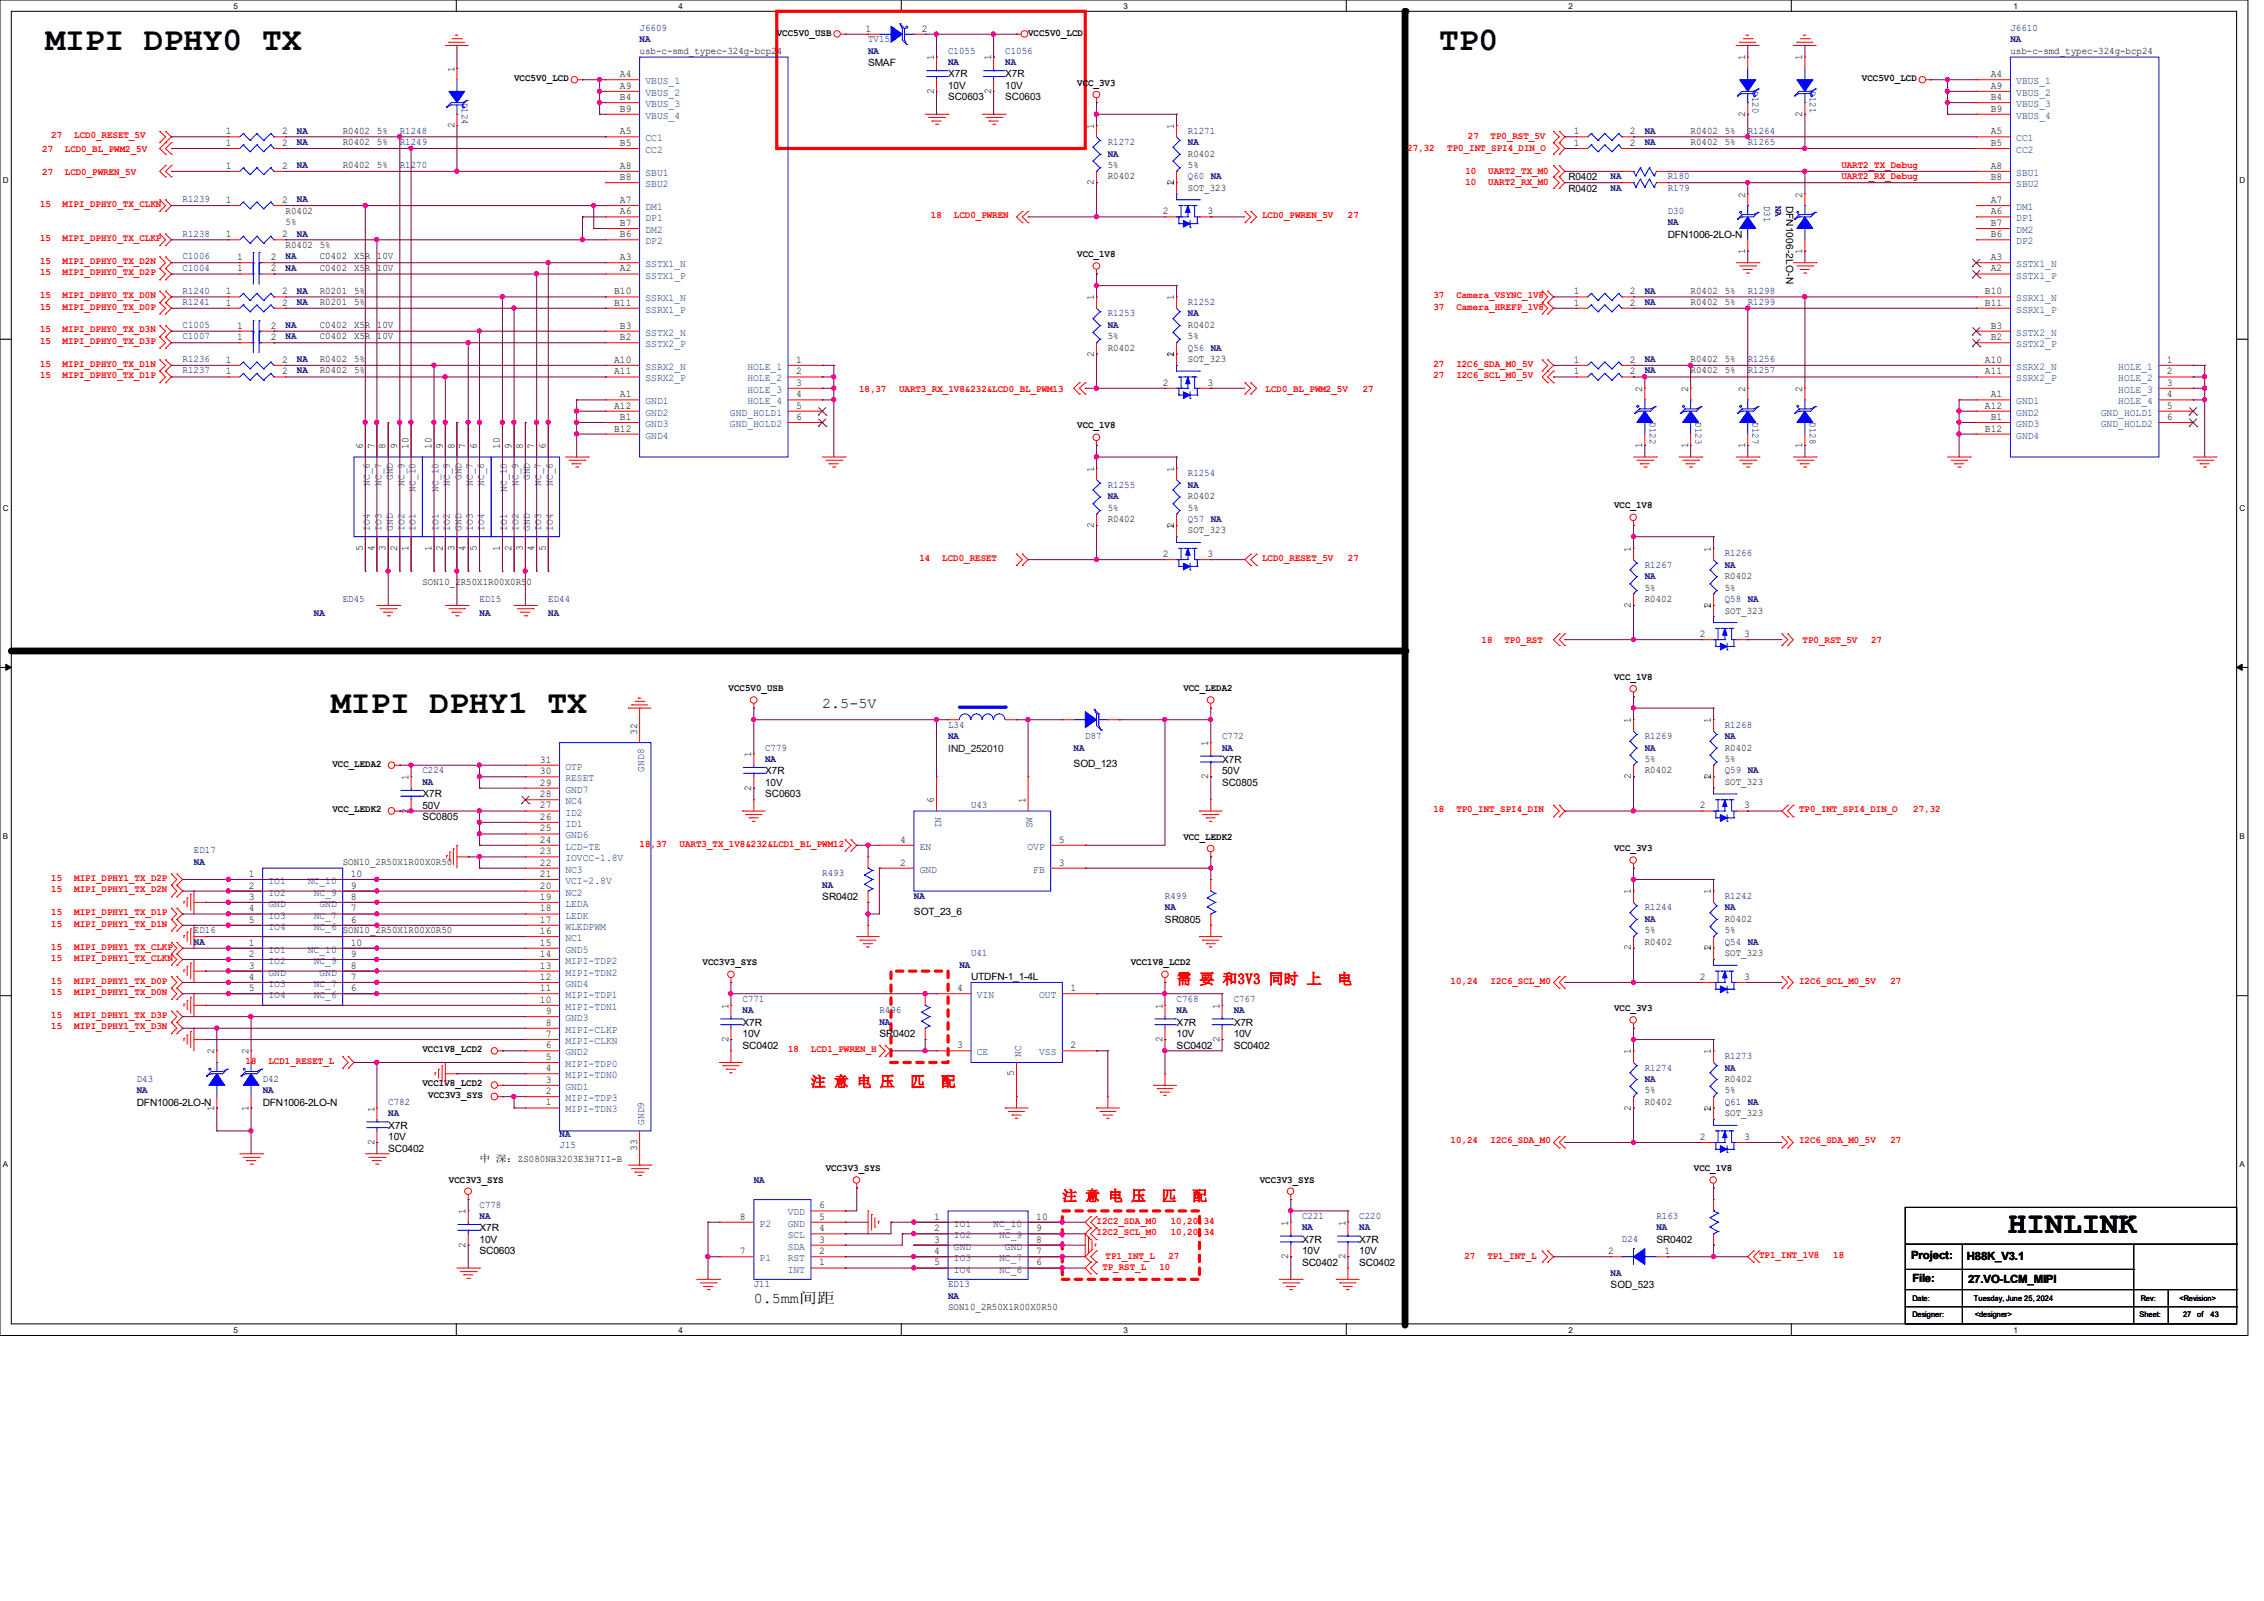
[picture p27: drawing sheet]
<svg xmlns="http://www.w3.org/2000/svg" width="297mm" height="210mm" viewBox="0 0 297 210" stroke-linecap="round" stroke-linejoin="round" font-family="sans-serif">
<defs><g id="words">
<g font-size="4.3">
<text x="6" y="6.6">MIPI DPHY0 TX</text>
<text x="188.8" y="6.6">TP0</text>
<text x="43.4" y="93.5">MIPI DPHY1 TX</text>
</g>
<text font-size="4" x="263.4" y="161.8">HINLINK</text>
<g font-size="1.9">
<text x="107.9" y="92.9">2.5-5V</text>
<text x="98.9" y="170.9">0.5mm间距</text>
</g>
<g font-size="1.9" fill="#f00">
<text x="154.3" y="129.1">需 要 和3V3 同时 上</text>
<text x="175.4" y="129.1">电</text>
<text x="106.4" y="142.5">注 意 电 压</text>
<text x="119.4" y="142.5">匹</text>
<text x="123.4" y="142.5">配</text>
<text x="139.4" y="157.5">注 意 电 压</text>
<text x="152.4" y="157.5">匹</text>
<text x="156.4" y="157.5">配</text>
</g>
<g font-size="1.5">
<text x="250.7" y="165.1">Project:</text>
<text x="258" y="165.3">H88K_V3.1</text>
<text x="250.9" y="168.1">File:</text>
<text x="258.2" y="168.3">27.VO-LCM_MIPI</text>
</g>
<g font-size="1.4">
<text x="113.5" y="4.2">1</text>
<text x="120.9" y="4.2">2</text>
<text x="59.6" y="9.4" transform="rotate(-90 59.6 9.4)">1</text>
<text x="81.3" y="10.1">A4</text>
<text x="81.3" y="11.6">A9</text>
<text x="122.5" y="7.9" transform="rotate(-90 122.5 7.9)">1</text>
<text x="130" y="7.9" transform="rotate(-90 130 7.9)">1</text>
<text x="228.9" y="7.9" transform="rotate(-90 228.9 7.9)">1</text>
<text x="236.4" y="7.9" transform="rotate(-90 236.4 7.9)">1</text>
<text x="261.2" y="10.1">A4</text>
<text x="261.2" y="11.6">A9</text>
<text x="29.6" y="17.6">1</text>
<text x="37" y="17.6">2</text>
<text x="59.6" y="16.8" transform="rotate(-90 59.6 16.8)">2</text>
<text x="81.3" y="17.6">A5</text>
<text x="81.3" y="14.6">B9</text>
<text x="81.3" y="13.1">B4</text>
<text x="122.5" y="12.3" transform="rotate(-90 122.5 12.3)">2</text>
<text x="130" y="12.3" transform="rotate(-90 130 12.3)">2</text>
<text x="143.5" y="16.9" transform="rotate(-90 143.5 16.9)">1</text>
<text x="154" y="16.9" transform="rotate(-90 154 16.9)">1</text>
<text x="206.5" y="17.6">1</text>
<text x="213.8" y="17.6">2</text>
<text x="228.9" y="15.3" transform="rotate(-90 228.9 15.3)">2</text>
<text x="236.4" y="15.3" transform="rotate(-90 236.4 15.3)">2</text>
<text x="261.2" y="17.6">A5</text>
<text x="261.2" y="14.6">B9</text>
<text x="261.2" y="13.1">B4</text>
<text x="29.6" y="19.1">1</text>
<text x="29.6" y="22.1">1</text>
<text x="37" y="19.1">2</text>
<text x="37" y="22.1">2</text>
<text x="81.3" y="22.1">A8</text>
<text x="81.3" y="23.6">B8</text>
<text x="81.3" y="19.1">B5</text>
<text x="206.5" y="19.1">1</text>
<text x="213.8" y="19.1">2</text>
<text x="261.2" y="22.1">A8</text>
<text x="261.2" y="23.6">B8</text>
<text x="261.2" y="19.1">B5</text>
<text x="29.6" y="26.6">1</text>
<text x="37" y="26.6">2</text>
<text x="81.3" y="28.1">A6</text>
<text x="81.3" y="26.6">A7</text>
<text x="81.3" y="29.6">B7</text>
<text x="143.5" y="24.3" transform="rotate(-90 143.5 24.3)">2</text>
<text x="152.5" y="28.1">2</text>
<text x="154" y="24.4" transform="rotate(-90 154 24.4)">1</text>
<text x="154" y="24.3" transform="rotate(-90 154 24.3)">2</text>
<text x="158.4" y="28.1">3</text>
<text x="228.9" y="25.9" transform="rotate(-90 228.9 25.9)">2</text>
<text x="236.4" y="25.9" transform="rotate(-90 236.4 25.9)">2</text>
<text x="261.2" y="28.1">A6</text>
<text x="261.2" y="26.6">A7</text>
<text x="261.2" y="29.6">B7</text>
<text x="29.6" y="31.1">1</text>
<text x="31.1" y="35.6">1</text>
<text x="31.1" y="34.1">1</text>
<text x="35.5" y="35.6">2</text>
<text x="35.5" y="34.1">2</text>
<text x="37" y="31.1">2</text>
<text x="81.3" y="35.6">A2</text>
<text x="81.3" y="34.1">A3</text>
<text x="81.3" y="31.1">B6</text>
<text x="228.9" y="33.3" transform="rotate(-90 228.9 33.3)">1</text>
<text x="236.4" y="33.3" transform="rotate(-90 236.4 33.3)">1</text>
<text x="261.2" y="35.6">A2</text>
<text x="261.2" y="34.1">A3</text>
<text x="261.2" y="31.1">B6</text>
<text x="29.6" y="40.1">1</text>
<text x="29.6" y="38.6">1</text>
<text x="37" y="40.1">2</text>
<text x="37" y="38.6">2</text>
<text x="80.6" y="40.1">B11</text>
<text x="80.6" y="38.6">B10</text>
<text x="143.5" y="39.4" transform="rotate(-90 143.5 39.4)">1</text>
<text x="154" y="39.4" transform="rotate(-90 154 39.4)">1</text>
<text x="206.5" y="38.6">1</text>
<text x="206.5" y="40.1">1</text>
<text x="213.8" y="38.6">2</text>
<text x="213.8" y="40.1">2</text>
<text x="260.4" y="40.1">B11</text>
<text x="260.4" y="38.6">B10</text>
<text x="29.6" y="47.6">1</text>
<text x="31.1" y="44.6">1</text>
<text x="31.1" y="43.1">1</text>
<text x="35.5" y="44.6">2</text>
<text x="35.5" y="43.1">2</text>
<text x="37" y="47.6">2</text>
<text x="80.6" y="47.6">A10</text>
<text x="81.3" y="43.1">B3</text>
<text x="81.3" y="44.6">B2</text>
<text x="104.4" y="47.6">1</text>
<text x="143.5" y="46.8" transform="rotate(-90 143.5 46.8)">2</text>
<text x="154" y="46.9" transform="rotate(-90 154 46.9)">1</text>
<text x="154" y="46.8" transform="rotate(-90 154 46.8)">2</text>
<text x="206.5" y="47.6">1</text>
<text x="213.8" y="47.6">2</text>
<text x="260.4" y="47.6">A10</text>
<text x="261.2" y="43.1">B3</text>
<text x="261.2" y="44.6">B2</text>
<text x="284.3" y="47.6">1</text>
<text x="29.6" y="49.1">1</text>
<text x="37" y="49.1">2</text>
<text x="80.6" y="49.1">A11</text>
<text x="80.6" y="53.6">A12</text>
<text x="81.3" y="52.1">A1</text>
<text x="104.4" y="49.1">2</text>
<text x="104.4" y="50.6">3</text>
<text x="104.4" y="52.1">4</text>
<text x="104.4" y="53.6">5</text>
<text x="152.5" y="50.6">2</text>
<text x="158.4" y="50.6">3</text>
<text x="206.5" y="49.1">1</text>
<text x="213.8" y="49.1">2</text>
<text x="215.4" y="51.4" transform="rotate(-90 215.4 51.4)">2</text>
<text x="221.4" y="51.4" transform="rotate(-90 221.4 51.4)">2</text>
<text x="228.9" y="51.4" transform="rotate(-90 228.9 51.4)">2</text>
<text x="236.4" y="51.4" transform="rotate(-90 236.4 51.4)">2</text>
<text x="260.4" y="49.1">A11</text>
<text x="260.4" y="53.6">A12</text>
<text x="261.2" y="52.1">A1</text>
<text x="284.3" y="49.1">2</text>
<text x="284.3" y="50.6">3</text>
<text x="284.3" y="52.1">4</text>
<text x="284.3" y="53.6">5</text>
<text x="47.6" y="58.9" transform="rotate(-90 47.6 58.9)">6</text>
<text x="49.1" y="58.9" transform="rotate(-90 49.1 58.9)">7</text>
<text x="50.6" y="58.9" transform="rotate(-90 50.6 58.9)">8</text>
<text x="52.1" y="58.9" transform="rotate(-90 52.1 58.9)">9</text>
<text x="53.6" y="58.9" transform="rotate(-90 53.6 58.9)">10</text>
<text x="56.6" y="58.9" transform="rotate(-90 56.6 58.9)">10</text>
<text x="58.1" y="58.9" transform="rotate(-90 58.1 58.9)">9</text>
<text x="59.6" y="58.9" transform="rotate(-90 59.6 58.9)">8</text>
<text x="61.1" y="58.9" transform="rotate(-90 61.1 58.9)">7</text>
<text x="62.6" y="58.9" transform="rotate(-90 62.6 58.9)">6</text>
<text x="65.6" y="58.9" transform="rotate(-90 65.6 58.9)">10</text>
<text x="67.1" y="58.9" transform="rotate(-90 67.1 58.9)">9</text>
<text x="68.6" y="58.9" transform="rotate(-90 68.6 58.9)">8</text>
<text x="70.1" y="58.9" transform="rotate(-90 70.1 58.9)">7</text>
<text x="71.6" y="58.9" transform="rotate(-90 71.6 58.9)">6</text>
<text x="80.6" y="56.6">B12</text>
<text x="81.3" y="55.1">B1</text>
<text x="104.4" y="55.1">6</text>
<text x="215.4" y="58.8" transform="rotate(-90 215.4 58.8)">1</text>
<text x="221.4" y="58.8" transform="rotate(-90 221.4 58.8)">1</text>
<text x="228.9" y="58.8" transform="rotate(-90 228.9 58.8)">1</text>
<text x="236.4" y="58.8" transform="rotate(-90 236.4 58.8)">1</text>
<text x="260.4" y="56.6">B12</text>
<text x="261.2" y="55.1">B1</text>
<text x="284.3" y="55.1">6</text>
<text x="143.5" y="61.9" transform="rotate(-90 143.5 61.9)">1</text>
<text x="154" y="61.9" transform="rotate(-90 154 61.9)">1</text>
<text x="143.5" y="69.3" transform="rotate(-90 143.5 69.3)">2</text>
<text x="154" y="69.3" transform="rotate(-90 154 69.3)">1</text>
<text x="154" y="69.3" transform="rotate(-90 154 69.3)">2</text>
<text x="47.6" y="72.2" transform="rotate(-90 47.6 72.2)">5</text>
<text x="49.1" y="72.2" transform="rotate(-90 49.1 72.2)">4</text>
<text x="50.6" y="72.2" transform="rotate(-90 50.6 72.2)">3</text>
<text x="52.1" y="72.2" transform="rotate(-90 52.1 72.2)">2</text>
<text x="53.6" y="72.2" transform="rotate(-90 53.6 72.2)">1</text>
<text x="56.6" y="72.2" transform="rotate(-90 56.6 72.2)">1</text>
<text x="58.1" y="72.2" transform="rotate(-90 58.1 72.2)">2</text>
<text x="59.6" y="72.2" transform="rotate(-90 59.6 72.2)">3</text>
<text x="61.1" y="72.2" transform="rotate(-90 61.1 72.2)">4</text>
<text x="62.6" y="72.2" transform="rotate(-90 62.6 72.2)">5</text>
<text x="65.6" y="72.2" transform="rotate(-90 65.6 72.2)">1</text>
<text x="67.1" y="72.2" transform="rotate(-90 67.1 72.2)">2</text>
<text x="68.6" y="72.2" transform="rotate(-90 68.6 72.2)">3</text>
<text x="70.1" y="72.2" transform="rotate(-90 70.1 72.2)">4</text>
<text x="71.6" y="72.2" transform="rotate(-90 71.6 72.2)">5</text>
<text x="152.5" y="73.1">2</text>
<text x="158.4" y="73.1">3</text>
<text x="214" y="72.3" transform="rotate(-90 214 72.3)">1</text>
<text x="224.5" y="72.3" transform="rotate(-90 224.5 72.3)">1</text>
<text x="214" y="79.7" transform="rotate(-90 214 79.7)">2</text>
<text x="223" y="83.6">2</text>
<text x="224.5" y="79.8" transform="rotate(-90 224.5 79.8)">1</text>
<text x="224.5" y="79.7" transform="rotate(-90 224.5 79.7)">2</text>
<text x="228.8" y="83.6">3</text>
<text x="214" y="94.8" transform="rotate(-90 214 94.8)">1</text>
<text x="224.5" y="94.8" transform="rotate(-90 224.5 94.8)">1</text>
<text x="70.8" y="101.6">30</text>
<text x="70.8" y="100">31</text>
<text x="83.6" y="96.4" transform="rotate(-90 83.6 96.4)">32</text>
<text x="98.6" y="99.3" transform="rotate(-90 98.6 99.3)">1</text>
<text x="158.5" y="97.8" transform="rotate(-90 158.5 97.8)">1</text>
<text x="53.6" y="106.7" transform="rotate(-90 53.6 106.7)">2</text>
<text x="53.6" y="102.3" transform="rotate(-90 53.6 102.3)">1</text>
<text x="70.8" y="104.6">28</text>
<text x="70.8" y="103">29</text>
<text x="70.8" y="107.5">26</text>
<text x="70.8" y="106">27</text>
<text x="98.6" y="103.7" transform="rotate(-90 98.6 103.7)">2</text>
<text x="122.5" y="105.3" transform="rotate(-90 122.5 105.3)">6</text>
<text x="134.5" y="105.3" transform="rotate(-90 134.5 105.3)">1</text>
<text x="158.5" y="102.2" transform="rotate(-90 158.5 102.2)">2</text>
<text x="214" y="102.2" transform="rotate(-90 214 102.2)">2</text>
<text x="223" y="106">2</text>
<text x="224.5" y="102.3" transform="rotate(-90 224.5 102.3)">1</text>
<text x="224.5" y="102.2" transform="rotate(-90 224.5 102.2)">2</text>
<text x="228.8" y="106">3</text>
<text x="70.8" y="113.5">22</text>
<text x="70.8" y="112.1">23</text>
<text x="70.8" y="110.5">24</text>
<text x="70.8" y="109.1">25</text>
<text x="118.1" y="113.5">2</text>
<text x="118.1" y="110.5">4</text>
<text x="138.9" y="113.5">3</text>
<text x="138.9" y="110.5">5</text>
<text x="32.6" y="115">1</text>
<text x="32.6" y="116.5">2</text>
<text x="32.6" y="119.6">4</text>
<text x="32.6" y="118">3</text>
<text x="46" y="115">10</text>
<text x="46" y="116.5">9</text>
<text x="46" y="119.6">7</text>
<text x="46" y="118">8</text>
<text x="70.8" y="115">21</text>
<text x="70.8" y="118">19</text>
<text x="70.8" y="116.5">20</text>
<text x="70.8" y="119.6">18</text>
<text x="214" y="117.3" transform="rotate(-90 214 117.3)">1</text>
<text x="224.5" y="117.3" transform="rotate(-90 224.5 117.3)">1</text>
<text x="32.6" y="121">5</text>
<text x="32.6" y="124">1</text>
<text x="32.6" y="125.5">2</text>
<text x="46" y="121">6</text>
<text x="46" y="124">10</text>
<text x="46" y="125.5">9</text>
<text x="70.8" y="121">17</text>
<text x="70.8" y="125.5">14</text>
<text x="70.8" y="124">15</text>
<text x="70.8" y="122.5">16</text>
<text x="214" y="124.7" transform="rotate(-90 214 124.7)">2</text>
<text x="224.5" y="124.8" transform="rotate(-90 224.5 124.8)">1</text>
<text x="224.5" y="124.7" transform="rotate(-90 224.5 124.7)">2</text>
<text x="32.6" y="128.5">4</text>
<text x="32.6" y="130">5</text>
<text x="32.6" y="127">3</text>
<text x="46" y="128.5">7</text>
<text x="46" y="130">6</text>
<text x="46" y="127">8</text>
<text x="70.8" y="130">11</text>
<text x="70.8" y="128.5">12</text>
<text x="70.8" y="131.5">10</text>
<text x="70.8" y="127">13</text>
<text x="125.6" y="130">4</text>
<text x="140.4" y="130">1</text>
<text x="223" y="128.5">2</text>
<text x="228.8" y="128.5">3</text>
<text x="71.6" y="137.5">6</text>
<text x="71.6" y="134.5">8</text>
<text x="71.6" y="133">9</text>
<text x="71.6" y="136">7</text>
<text x="95.5" y="136.7" transform="rotate(-90 95.5 136.7)">2</text>
<text x="95.5" y="132.3" transform="rotate(-90 95.5 132.3)">1</text>
<text x="125.6" y="137.5">3</text>
<text x="140.4" y="137.5">2</text>
<text x="152.5" y="136.7" transform="rotate(-90 152.5 136.7)">2</text>
<text x="152.5" y="132.3" transform="rotate(-90 152.5 132.3)">1</text>
<text x="160" y="136.7" transform="rotate(-90 160 136.7)">2</text>
<text x="160" y="132.3" transform="rotate(-90 160 132.3)">1</text>
<text x="28.1" y="138.3" transform="rotate(-90 28.1 138.3)">2</text>
<text x="32.6" y="138.3" transform="rotate(-90 32.6 138.3)">2</text>
<text x="71.6" y="139">5</text>
<text x="71.6" y="142">3</text>
<text x="71.6" y="143.5">2</text>
<text x="71.6" y="140.5">4</text>
<text x="133" y="141.2" transform="rotate(-90 133 141.2)">5</text>
<text x="214" y="138.3" transform="rotate(-90 214 138.3)">1</text>
<text x="224.5" y="138.3" transform="rotate(-90 224.5 138.3)">1</text>
<text x="28.1" y="145.7" transform="rotate(-90 28.1 145.7)">1</text>
<text x="32.6" y="145.7" transform="rotate(-90 32.6 145.7)">1</text>
<text x="49.1" y="145.8" transform="rotate(-90 49.1 145.8)">1</text>
<text x="71.6" y="145">1</text>
<text x="214" y="145.7" transform="rotate(-90 214 145.7)">2</text>
<text x="223" y="149.5">2</text>
<text x="224.5" y="145.8" transform="rotate(-90 224.5 145.8)">1</text>
<text x="224.5" y="145.7" transform="rotate(-90 224.5 145.7)">2</text>
<text x="228.8" y="149.5">3</text>
<text x="49.1" y="150.2" transform="rotate(-90 49.1 150.2)">2</text>
<text x="83.6" y="150.9" transform="rotate(-90 83.6 150.9)">33</text>
<text x="61.1" y="159.3" transform="rotate(-90 61.1 159.3)">1</text>
<text x="97.1" y="160">8</text>
<text x="107.4" y="161.5">4</text>
<text x="107.4" y="160">5</text>
<text x="107.4" y="158.5">6</text>
<text x="122.6" y="160">1</text>
<text x="122.6" y="161.5">2</text>
<text x="135.9" y="160">10</text>
<text x="135.9" y="161.5">9</text>
<text x="169" y="160.8" transform="rotate(-90 169 160.8)">1</text>
<text x="176.5" y="160.8" transform="rotate(-90 176.5 160.8)">1</text>
<text x="61.1" y="163.7" transform="rotate(-90 61.1 163.7)">2</text>
<text x="97.1" y="164.5">7</text>
<text x="107.4" y="166">1</text>
<text x="107.4" y="164.5">2</text>
<text x="107.4" y="163">3</text>
<text x="122.6" y="164.5">4</text>
<text x="122.6" y="166">5</text>
<text x="122.6" y="163">3</text>
<text x="135.9" y="164.5">7</text>
<text x="135.9" y="166">6</text>
<text x="135.9" y="163">8</text>
<text x="169" y="165.1" transform="rotate(-90 169 165.1)">2</text>
<text x="176.5" y="165.1" transform="rotate(-90 176.5 165.1)">2</text>
<text x="210.9" y="164.5">2</text>
<text x="218.4" y="164.5">1</text>
</g>
<g font-size="1.4" fill="#003f7f">
<text x="84.7" y="11.1">VBUS_1</text>
<text x="264.5" y="11.1">VBUS_1</text>
<text x="84.7" y="12.6">VBUS_2</text>
<text x="84.7" y="15.6">VBUS_4</text>
<text x="84.7" y="14.1">VBUS_3</text>
<text x="264.5" y="12.6">VBUS_2</text>
<text x="264.5" y="15.6">VBUS_4</text>
<text x="264.5" y="14.1">VBUS_3</text>
<text x="84.7" y="18.5">CC1</text>
<text x="84.7" y="23.1">SBU1</text>
<text x="84.7" y="20.1">CC2</text>
<text x="264.5" y="18.5">CC1</text>
<text x="264.5" y="23.1">SBU1</text>
<text x="264.5" y="20.1">CC2</text>
<text x="84.7" y="29">DP1</text>
<text x="84.7" y="27.6">DM1</text>
<text x="84.7" y="24.6">SBU2</text>
<text x="264.5" y="29">DP1</text>
<text x="264.5" y="27.6">DM1</text>
<text x="264.5" y="24.6">SBU2</text>
<text x="84.7" y="35.1">SSTX1_N</text>
<text x="84.7" y="30.6">DM2</text>
<text x="84.7" y="32">DP2</text>
<text x="264.5" y="35.1">SSTX1_N</text>
<text x="264.5" y="30.6">DM2</text>
<text x="264.5" y="32">DP2</text>
<text x="84.7" y="36.5">SSTX1_P</text>
<text x="84.7" y="41">SSRX1_P</text>
<text x="84.7" y="39.5">SSRX1_N</text>
<text x="264.5" y="36.5">SSTX1_P</text>
<text x="264.5" y="41">SSRX1_P</text>
<text x="264.5" y="39.5">SSRX1_N</text>
<text x="84.7" y="44">SSTX2_N</text>
<text x="84.7" y="45.6">SSTX2_P</text>
<text x="264.5" y="44">SSTX2_N</text>
<text x="264.5" y="45.6">SSTX2_P</text>
<text x="84.7" y="53">GND1</text>
<text x="84.7" y="48.5">SSRX2_N</text>
<text x="84.7" y="50">SSRX2_P</text>
<text x="98" y="48.5">HOLE_1</text>
<text x="98" y="50">HOLE_2</text>
<text x="98" y="51.5">HOLE_3</text>
<text x="98" y="53">HOLE_4</text>
<text x="264.5" y="53">GND1</text>
<text x="264.5" y="48.5">SSRX2_N</text>
<text x="264.5" y="50">SSRX2_P</text>
<text x="277.9" y="48.5">HOLE_1</text>
<text x="277.9" y="50">HOLE_2</text>
<text x="277.9" y="51.5">HOLE_3</text>
<text x="277.9" y="53">HOLE_4</text>
<text x="84.7" y="54.5">GND2</text>
<text x="84.7" y="57.5">GND4</text>
<text x="84.7" y="56">GND3</text>
<text x="95.8" y="54.5">GND_HOLD1</text>
<text x="95.8" y="56">GND_HOLD2</text>
<text x="264.5" y="54.5">GND2</text>
<text x="264.5" y="57.5">GND4</text>
<text x="264.5" y="56">GND3</text>
<text x="275.6" y="54.5">GND_HOLD1</text>
<text x="275.6" y="56">GND_HOLD2</text>
<text x="48.5" y="63.8" transform="rotate(-90 48.5 63.8)">NC_6</text>
<text x="50" y="63.8" transform="rotate(-90 50 63.8)">NC_7</text>
<text x="51.5" y="63" transform="rotate(-90 51.5 63)">GND</text>
<text x="53" y="63.8" transform="rotate(-90 53 63.8)">NC_9</text>
<text x="54.5" y="64.5" transform="rotate(-90 54.5 64.5)">NC_10</text>
<text x="57.5" y="64.5" transform="rotate(-90 57.5 64.5)">NC_10</text>
<text x="59" y="63.8" transform="rotate(-90 59 63.8)">NC_9</text>
<text x="60.5" y="63" transform="rotate(-90 60.5 63)">GND</text>
<text x="62" y="63.8" transform="rotate(-90 62 63.8)">NC_7</text>
<text x="63.5" y="63.8" transform="rotate(-90 63.5 63.8)">NC_6</text>
<text x="66.5" y="64.5" transform="rotate(-90 66.5 64.5)">NC_10</text>
<text x="68" y="63.8" transform="rotate(-90 68 63.8)">NC_9</text>
<text x="69.5" y="63" transform="rotate(-90 69.5 63)">GND</text>
<text x="71" y="63.8" transform="rotate(-90 71 63.8)">NC_7</text>
<text x="72.5" y="63.8" transform="rotate(-90 72.5 63.8)">NC_6</text>
<text x="48.5" y="69.6" transform="rotate(-90 48.5 69.6)">IO4</text>
<text x="50" y="69.6" transform="rotate(-90 50 69.6)">IO3</text>
<text x="51.5" y="69.6" transform="rotate(-90 51.5 69.6)">GND</text>
<text x="53" y="69.6" transform="rotate(-90 53 69.6)">IO2</text>
<text x="54.5" y="69.6" transform="rotate(-90 54.5 69.6)">IO1</text>
<text x="57.5" y="69.6" transform="rotate(-90 57.5 69.6)">IO1</text>
<text x="59" y="69.6" transform="rotate(-90 59 69.6)">IO2</text>
<text x="60.5" y="69.6" transform="rotate(-90 60.5 69.6)">GND</text>
<text x="62" y="69.6" transform="rotate(-90 62 69.6)">IO3</text>
<text x="63.5" y="69.6" transform="rotate(-90 63.5 69.6)">IO4</text>
<text x="66.5" y="69.6" transform="rotate(-90 66.5 69.6)">IO1</text>
<text x="68" y="69.6" transform="rotate(-90 68 69.6)">IO2</text>
<text x="69.5" y="69.6" transform="rotate(-90 69.5 69.6)">GND</text>
<text x="71" y="69.6" transform="rotate(-90 71 69.6)">IO3</text>
<text x="72.5" y="69.6" transform="rotate(-90 72.5 69.6)">IO4</text>
<text x="74.2" y="101">OTP</text>
<text x="84.5" y="101.2" transform="rotate(-90 84.5 101.2)">GND8</text>
<text x="74.2" y="105.5">NC4</text>
<text x="74.2" y="104">GND7</text>
<text x="74.2" y="102.5">RESET</text>
<text x="74.2" y="107">ID2</text>
<text x="74.2" y="113">IOVCC-1.8V</text>
<text x="74.2" y="111.5">LCD-TE</text>
<text x="74.2" y="110">GND6</text>
<text x="74.2" y="108.5">ID1</text>
<text x="120.6" y="111.5">EN</text>
<text x="123.4" y="108.7" transform="rotate(-90 123.4 108.7)">IN</text>
<text x="134.8" y="111.5">OVP</text>
<text x="135.5" y="108.7" transform="rotate(-90 135.5 108.7)">SW</text>
<text x="35.2" y="116">IO1</text>
<text x="35.2" y="117.5">IO2</text>
<text x="35.2" y="119">GND</text>
<text x="40.4" y="116">NC_10</text>
<text x="41.1" y="117.5">NC_9</text>
<text x="41.9" y="119">GND</text>
<text x="74.2" y="116">VCI-2.8V</text>
<text x="74.2" y="114.5">NC3</text>
<text x="74.2" y="119">LEDA</text>
<text x="74.2" y="117.5">NC2</text>
<text x="120.6" y="114.5">GND</text>
<text x="135.6" y="114.5">FB</text>
<text x="35.2" y="120.5">IO3</text>
<text x="35.2" y="122">IO4</text>
<text x="35.2" y="125">IO1</text>
<text x="40.4" y="125">NC_10</text>
<text x="41.1" y="120.5">NC_7</text>
<text x="41.1" y="122">NC_6</text>
<text x="74.2" y="122">WLEDPWM</text>
<text x="74.2" y="125">GND5</text>
<text x="74.2" y="120.5">LEDK</text>
<text x="74.2" y="123.4">NC1</text>
<text x="35.2" y="126.5">IO2</text>
<text x="35.2" y="129.5">IO3</text>
<text x="35.2" y="130.9">IO4</text>
<text x="35.2" y="128">GND</text>
<text x="41.1" y="126.5">NC_9</text>
<text x="41.1" y="129.5">NC_7</text>
<text x="41.1" y="130.9">NC_6</text>
<text x="41.9" y="128">GND</text>
<text x="74.2" y="130.9">MIPI-TDP1</text>
<text x="74.2" y="129.5">GND4</text>
<text x="74.2" y="126.5">MIPI-TDP2</text>
<text x="74.2" y="128">MIPI-TDN2</text>
<text x="128.1" y="130.9">VIN</text>
<text x="136.3" y="130.9">OUT</text>
<text x="74.2" y="135.5">MIPI-CLKP</text>
<text x="74.2" y="133.9">GND3</text>
<text x="74.2" y="136.9">MIPI-CLKN</text>
<text x="74.2" y="132.5">MIPI-TDN1</text>
<text x="74.2" y="138.4">GND2</text>
<text x="74.2" y="140">MIPI-TDP0</text>
<text x="74.2" y="143">GND1</text>
<text x="74.2" y="141.4">MIPI-TDN0</text>
<text x="128.1" y="138.4">CE</text>
<text x="133.9" y="138.6" transform="rotate(-90 133.9 138.6)">NC</text>
<text x="136.3" y="138.4">VSS</text>
<text x="74.2" y="144.4">MIPI-TDP3</text>
<text x="74.2" y="145.9">MIPI-TDN3</text>
<text x="84.5" y="147.6" transform="rotate(-90 84.5 147.6)">GND9</text>
<text x="99.7" y="160.9">P2</text>
<text x="103.3" y="160.9">GND</text>
<text x="103.3" y="159.4">VDD</text>
<text x="125.1" y="160.9">IO1</text>
<text x="130.3" y="160.9">NC_10</text>
<text x="99.7" y="165.4">P1</text>
<text x="103.3" y="166.9">INT</text>
<text x="103.3" y="165.4">RST</text>
<text x="103.3" y="163.9">SDA</text>
<text x="103.3" y="162.4">SCL</text>
<text x="125.1" y="162.4">IO2</text>
<text x="125.1" y="165.4">IO3</text>
<text x="125.1" y="166.9">IO4</text>
<text x="125.1" y="163.9">GND</text>
<text x="131.1" y="162.4">NC_9</text>
<text x="131.1" y="165.4">NC_7</text>
<text x="131.1" y="166.9">NC_6</text>
<text x="131.8" y="163.9">GND</text>
</g>
<g font-size="1.3" fill="#00007f">
<text x="83.9" y="4">J6609</text>
<text x="83.9" y="5.5">NA</text>
<text x="113.9" y="5.5">TV15</text>
<text x="263.7" y="4">J6610</text>
<text x="263.7" y="5.5">NA</text>
<text x="113.9" y="7">NA</text>
<text x="124.4" y="7">C1055</text>
<text x="124.4" y="8.6">NA</text>
<text x="131.9" y="7">C1056</text>
<text x="131.9" y="8.6">NA</text>
<text x="229.9" y="12" transform="rotate(90 229.9 12)">D120</text>
<text x="237.4" y="12" transform="rotate(90 237.4 12)">D121</text>
<text x="38.9" y="17.5">NA</text>
<text x="52.5" y="17.5">R1248</text>
<text x="60.6" y="13.5" transform="rotate(90 60.6 13.5)">D124</text>
<text x="155.8" y="17.5">R1271</text>
<text x="215.8" y="17.5">NA</text>
<text x="229.3" y="17.5">R1264</text>
<text x="38.9" y="19">NA</text>
<text x="38.9" y="22">NA</text>
<text x="52.5" y="19">R1249</text>
<text x="52.5" y="22">R1270</text>
<text x="145.3" y="19">R1272</text>
<text x="145.3" y="20.5">NA</text>
<text x="155.8" y="19">NA</text>
<text x="155.8" y="23.5">Q60 NA</text>
<text x="211.3" y="23.5">NA</text>
<text x="215.8" y="19">NA</text>
<text x="218.8" y="23.5">R180</text>
<text x="229.3" y="19">R1265</text>
<text x="24" y="26.5">R1239</text>
<text x="38.9" y="26.5">NA</text>
<text x="211.3" y="25">NA</text>
<text x="218.8" y="28">D30</text>
<text x="218.8" y="29.5">NA</text>
<text x="218.8" y="25">R179</text>
<text x="231.4" y="27" transform="rotate(90 231.4 27)">D31</text>
<text x="232.9" y="27" transform="rotate(90 232.9 27)">NA</text>
<text x="24" y="35.5">C1004</text>
<text x="24" y="34">C1006</text>
<text x="24" y="31">R1238</text>
<text x="37.5" y="35.5">NA</text>
<text x="37.5" y="34">NA</text>
<text x="38.9" y="31">NA</text>
<text x="24" y="40">R1241</text>
<text x="24" y="38.5">R1240</text>
<text x="38.9" y="40">NA</text>
<text x="38.9" y="38.5">NA</text>
<text x="145.3" y="41.5">R1253</text>
<text x="155.8" y="40">R1252</text>
<text x="155.8" y="41.5">NA</text>
<text x="215.8" y="38.5">NA</text>
<text x="215.8" y="40">NA</text>
<text x="229.3" y="38.5">R1298</text>
<text x="229.3" y="40">R1299</text>
<text x="24" y="44.5">C1007</text>
<text x="24" y="47.5">R1236</text>
<text x="24" y="43">C1005</text>
<text x="37.5" y="44.5">NA</text>
<text x="37.5" y="43">NA</text>
<text x="38.9" y="47.5">NA</text>
<text x="145.3" y="43">NA</text>
<text x="155.8" y="46">Q56 NA</text>
<text x="215.8" y="47.5">NA</text>
<text x="229.3" y="47.5">R1256</text>
<text x="24" y="49">R1237</text>
<text x="38.9" y="49">NA</text>
<text x="215.8" y="49">NA</text>
<text x="229.3" y="49">R1257</text>
<text x="216.5" y="55.4" transform="rotate(90 216.5 55.4)">D122</text>
<text x="222.4" y="55.4" transform="rotate(90 222.4 55.4)">D123</text>
<text x="229.9" y="55.4" transform="rotate(90 229.9 55.4)">D127</text>
<text x="237.4" y="55.4" transform="rotate(90 237.4 55.4)">D128</text>
<text x="145.3" y="64">R1255</text>
<text x="145.3" y="65.5">NA</text>
<text x="155.8" y="62.5">R1254</text>
<text x="155.8" y="64">NA</text>
<text x="155.8" y="68.5">Q57 NA</text>
<text x="215.8" y="74.5">R1267</text>
<text x="215.8" y="76">NA</text>
<text x="226.3" y="73">R1266</text>
<text x="226.3" y="74.5">NA</text>
<text x="41.2" y="80.8">NA</text>
<text x="45" y="79">ED45</text>
<text x="62.9" y="79">ED15</text>
<text x="62.9" y="80.8">NA</text>
<text x="71.9" y="79">ED44</text>
<text x="71.9" y="80.8">NA</text>
<text x="226.3" y="79">Q58 NA</text>
<text x="124.4" y="95.5">L34</text>
<text x="226.3" y="95.5">R1268</text>
<text x="55.4" y="101.4">C224</text>
<text x="100.4" y="98.5">C779</text>
<text x="100.4" y="100">NA</text>
<text x="124.4" y="96.9">NA</text>
<text x="140.8" y="98.5">NA</text>
<text x="142.4" y="96.9">D87</text>
<text x="160.3" y="96.9">C772</text>
<text x="160.3" y="98.5">NA</text>
<text x="215.8" y="96.9">R1269</text>
<text x="215.8" y="98.5">NA</text>
<text x="226.3" y="96.9">NA</text>
<text x="226.3" y="101.4">Q59 NA</text>
<text x="55.4" y="103">NA</text>
<text x="127.4" y="106">U43</text>
<text x="25.4" y="111.9">ED17</text>
<text x="25.4" y="113.5">NA</text>
<text x="107.9" y="114.9">R493</text>
<text x="107.9" y="116.4">NA</text>
<text x="119.9" y="117.9">NA</text>
<text x="152.8" y="117.9">R499</text>
<text x="152.8" y="119.4">NA</text>
<text x="215.8" y="119.4">R1244</text>
<text x="226.3" y="117.9">R1242</text>
<text x="226.3" y="119.4">NA</text>
<text x="25.4" y="122.4">ED16</text>
<text x="25.4" y="123.9">NA</text>
<text x="127.4" y="125.4">U41</text>
<text x="215.8" y="120.9">NA</text>
<text x="226.3" y="123.9">Q54 NA</text>
<text x="97.4" y="131.4">C771</text>
<text x="125.9" y="126.9">NA</text>
<text x="154.3" y="131.4">C768</text>
<text x="161.8" y="131.4">C767</text>
<text x="97.4" y="132.9">NA</text>
<text x="115.4" y="132.9">R496</text>
<text x="115.4" y="134.4">NA</text>
<text x="154.3" y="132.9">NA</text>
<text x="161.8" y="132.9">NA</text>
<text x="17.9" y="141.9">D43</text>
<text x="17.9" y="143.4">NA</text>
<text x="34.5" y="141.9">D42</text>
<text x="34.5" y="143.4">NA</text>
<text x="215.8" y="140.4">R1274</text>
<text x="215.8" y="141.9">NA</text>
<text x="226.3" y="138.9">R1273</text>
<text x="226.3" y="140.4">NA</text>
<text x="50.9" y="144.9">C782</text>
<text x="50.9" y="146.4">NA</text>
<text x="73.4" y="149.1">NA</text>
<text x="226.3" y="144.9">Q61 NA</text>
<text x="73.4" y="150.6">J15</text>
<text x="98.9" y="155.1">NA</text>
<text x="62.9" y="158.4">C778</text>
<text x="62.9" y="159.9">NA</text>
<text x="170.8" y="159.9">C221</text>
<text x="170.8" y="161.4">NA</text>
<text x="178.3" y="159.9">C220</text>
<text x="178.3" y="161.4">NA</text>
<text x="217.3" y="159.9">R163</text>
<text x="217.3" y="161.4">NA</text>
<text x="211.3" y="167.4">NA</text>
<text x="212.8" y="162.9">D24</text>
<text x="98.9" y="168.9">J11</text>
<text x="124.4" y="168.9">ED13</text>
<text x="124.4" y="170.4">NA</text>
</g>
<g font-size="1.3">
<text x="101.9" y="4.7">VCC5V0_USB</text>
<text x="134.9" y="4.7">VCC5V0_LCD</text>
<text x="67.4" y="10.6">VCC5V0_LCD</text>
<text x="83.9" y="7">usb-c-smd_typec-324g-bcp24</text>
<text x="113.9" y="8.7">SMAF</text>
<text x="124.4" y="10.2">X7R</text>
<text x="124.4" y="11.6">10V</text>
<text x="131.9" y="10.2">X7R</text>
<text x="131.9" y="11.6">10V</text>
<text x="141.3" y="11.2">VCC_3V3</text>
<text x="244.3" y="10.6">VCC5V0_LCD</text>
<text x="263.7" y="7">usb-c-smd_typec-324g-bcp24</text>
<text x="45" y="17.5">R0402 5%</text>
<text x="124.4" y="13.2">SC0603</text>
<text x="131.9" y="13.2">SC0603</text>
<text x="221.8" y="17.5">R0402 5%</text>
<text x="45" y="19">R0402 5%</text>
<text x="45" y="22">R0402 5%</text>
<text x="145.3" y="23.5">R0402</text>
<text x="145.3" y="22">5%</text>
<text x="155.8" y="20.5">R0402</text>
<text x="155.8" y="22">5%</text>
<text x="205.7" y="23.7">R0402</text>
<text x="221.8" y="19">R0402 5%</text>
<text x="37.5" y="28">R0402</text>
<text x="37.5" y="29.5">5%</text>
<text x="155.8" y="25">SOT_323</text>
<text x="205.7" y="25.1">R0402</text>
<text x="234.3" y="27" transform="rotate(90 234.3 27)">DFN1006-2LO-N</text>
<text x="37.5" y="32.5">R0402 5%</text>
<text x="42" y="35.5">C0402 X5R 10V</text>
<text x="42" y="34">C0402 X5R 10V</text>
<text x="141.3" y="33.7">VCC_1V8</text>
<text x="218.8" y="31.2">DFN1006-2LO-N</text>
<text x="42" y="40">R0201 5%</text>
<text x="42" y="38.5">R0201 5%</text>
<text x="221.8" y="38.5">R0402 5%</text>
<text x="221.8" y="40">R0402 5%</text>
<text x="42" y="44.5">C0402 X5R 10V</text>
<text x="42" y="47.5">R0402 5%</text>
<text x="42" y="43">C0402 X5R 10V</text>
<text x="145.3" y="46">R0402</text>
<text x="145.3" y="44.5">5%</text>
<text x="155.8" y="43">R0402</text>
<text x="155.8" y="44.5">5%</text>
<text x="155.8" y="47.5">SOT_323</text>
<text x="221.8" y="47.5">R0402 5%</text>
<text x="42" y="49">R0402 5%</text>
<text x="221.8" y="49">R0402 5%</text>
<text x="141.3" y="56.2">VCC_1V8</text>
<text x="155.8" y="65.5">R0402</text>
<text x="145.3" y="68.5">R0402</text>
<text x="145.3" y="67">5%</text>
<text x="155.8" y="70">SOT_323</text>
<text x="155.8" y="67">5%</text>
<text x="211.8" y="66.7">VCC_1V8</text>
<text x="55.4" y="76.7">SON10_2R50X1R00X0R50</text>
<text x="215.8" y="77.5">5%</text>
<text x="226.3" y="76">R0402</text>
<text x="226.3" y="77.5">5%</text>
<text x="215.8" y="79">R0402</text>
<text x="226.3" y="80.5">SOT_323</text>
<text x="211.8" y="89.2">VCC_1V8</text>
<text x="95.6" y="90.7">VCC5V0_USB</text>
<text x="155.2" y="90.7">VCC_LEDA2</text>
<text x="43.6" y="100.5">VCC_LEDA2</text>
<text x="100.4" y="101.6">X7R</text>
<text x="140.8" y="100.5">SOD_123</text>
<text x="160.3" y="100.1">X7R</text>
<text x="160.3" y="101.6">50V</text>
<text x="215.8" y="101.4">R0402</text>
<text x="215.8" y="100">5%</text>
<text x="226.3" y="98.5">R0402</text>
<text x="226.3" y="100">5%</text>
<text x="43.6" y="106.6">VCC_LEDK2</text>
<text x="55.4" y="107.6">SC0805</text>
<text x="55.4" y="104.6">X7R</text>
<text x="55.4" y="106.1">50V</text>
<text x="100.4" y="104.6">SC0603</text>
<text x="100.4" y="103.1">10V</text>
<text x="160.3" y="103.1">SC0805</text>
<text x="226.3" y="103">SOT_323</text>
<text x="45" y="113.5">SON10_2R50X1R00X0R50</text>
<text x="155.2" y="110.2">VCC_LEDK2</text>
<text x="211.8" y="111.6">VCC_3V3</text>
<text x="107.9" y="118.1">SR0402</text>
<text x="45" y="122.4">SON10_2R50X1R00X0R50</text>
<text x="119.9" y="120">SOT_23_6</text>
<text x="152.8" y="121.1">SR0805</text>
<text x="215.8" y="123.9">R0402</text>
<text x="215.8" y="122.4">5%</text>
<text x="226.3" y="120.9">R0402</text>
<text x="226.3" y="122.4">5%</text>
<text x="226.3" y="125.4">SOT_323</text>
<text x="92.2" y="126.6">VCC3V3_SYS</text>
<text x="127.4" y="128.6">UTDFN-1_1-4L</text>
<text x="148.3" y="126.6">VCC1V8_LCD2</text>
<text x="97.4" y="137.5">SC0402</text>
<text x="97.4" y="134.5">X7R</text>
<text x="97.4" y="136.1">10V</text>
<text x="115.4" y="136.1">SR0402</text>
<text x="154.3" y="137.5">SC0402</text>
<text x="154.3" y="134.5">X7R</text>
<text x="154.3" y="136.1">10V</text>
<text x="161.8" y="137.5">SC0402</text>
<text x="161.8" y="134.5">X7R</text>
<text x="161.8" y="136.1">10V</text>
<text x="211.8" y="132.6">VCC_3V3</text>
<text x="55.4" y="142.5">VCC1V8_LCD2</text>
<text x="55.4" y="138">VCC1V8_LCD2</text>
<text x="215.8" y="143.4">5%</text>
<text x="226.3" y="141.9">R0402</text>
<text x="226.3" y="143.4">5%</text>
<text x="17.9" y="145">DFN1006-2LO-N</text>
<text x="34.5" y="145">DFN1006-2LO-N</text>
<text x="50.9" y="148">X7R</text>
<text x="50.9" y="149.5">10V</text>
<text x="56.2" y="144">VCC3V3_SYS</text>
<text x="215.8" y="144.9">R0402</text>
<text x="226.3" y="146.4">SOT_323</text>
<text x="50.9" y="151">SC0402</text>
<text x="58.9" y="155.1">VCC3V3_SYS</text>
<text x="62.9" y="152.4">中 深：ZS080NH3203E3H7II-B</text>
<text x="108.3" y="153.6">VCC3V3_SYS</text>
<text x="165.3" y="155.1">VCC3V3_SYS</text>
<text x="222.2" y="153.6">VCC_1V8</text>
<text x="62.9" y="161.5">X7R</text>
<text x="62.9" y="164.5">SC0603</text>
<text x="62.9" y="163">10V</text>
<text x="170.8" y="166">SC0402</text>
<text x="170.8" y="163">X7R</text>
<text x="170.8" y="164.5">10V</text>
<text x="178.3" y="166">SC0402</text>
<text x="178.3" y="163">X7R</text>
<text x="178.3" y="164.5">10V</text>
<text x="217.3" y="163">SR0402</text>
<text x="124.4" y="171.9">SON10_2R50X1R00X0R50</text>
<text x="211.3" y="169">SOD_523</text>
</g>
<g font-size="1.3" fill="#f00">
<text x="5.5" y="19.9">27</text>
<text x="5.5" y="22.9">27</text>
<text x="6.7" y="18.1">27</text>
<text x="8.5" y="19.9">LCD0_BL_PWM2_5V</text>
<text x="8.5" y="22.9">LCD0_PWREN_5V</text>
<text x="9.7" y="18.1">LCD0_RESET_5V</text>
<text x="184.6" y="19.8">27,32</text>
<text x="189.9" y="19.8">TP0_INT_SPI4_DIN_O</text>
<text x="192.2" y="22.8">10</text>
<text x="192.6" y="18.3">27</text>
<text x="195.2" y="22.8">UART2_TX_M0</text>
<text x="195.5" y="18.3">TP0_RST_5V</text>
<text x="241.6" y="22">UART2_TX_Debug</text>
<text x="241.6" y="23.5">UART2_RX_Debug</text>
<text x="5.2" y="27.1">15</text>
<text x="8.2" y="27.1">MIPI_DPHY0_TX_CLKN</text>
<text x="122.1" y="28.6">18</text>
<text x="125.1" y="28.6">LCD0_PWREN</text>
<text x="165.6" y="28.6">LCD0_PWREN_5V</text>
<text x="176.8" y="28.6">27</text>
<text x="192.2" y="24.3">10</text>
<text x="195.2" y="24.3">UART2_RX_M0</text>
<text x="5.2" y="31.6">15</text>
<text x="5.2" y="34.6">15</text>
<text x="8.2" y="31.6">MIPI_DPHY0_TX_CLKP</text>
<text x="8.2" y="34.6">MIPI_DPHY0_TX_D2N</text>
<text x="5.2" y="39.1">15</text>
<text x="5.2" y="40.6">15</text>
<text x="5.2" y="36.1">15</text>
<text x="8.2" y="39.1">MIPI_DPHY0_TX_D0N</text>
<text x="8.2" y="40.6">MIPI_DPHY0_TX_D0P</text>
<text x="8.2" y="36.1">MIPI_DPHY0_TX_D2P</text>
<text x="188" y="39.1">37</text>
<text x="188" y="40.6">37</text>
<text x="191.1" y="39.1">Camera_VSYNC_1V8</text>
<text x="191.1" y="40.6">Camera_HREFP_1V8</text>
<text x="5.2" y="43.6">15</text>
<text x="5.2" y="45.1">15</text>
<text x="8.2" y="43.6">MIPI_DPHY0_TX_D3N</text>
<text x="8.2" y="45.1">MIPI_DPHY0_TX_D3P</text>
<text x="5.2" y="49.6">15</text>
<text x="5.2" y="48.1">15</text>
<text x="8.2" y="49.6">MIPI_DPHY0_TX_D1P</text>
<text x="8.2" y="48.1">MIPI_DPHY0_TX_D1N</text>
<text x="112.7" y="51.4">18,37</text>
<text x="117.9" y="51.4">UART3_RX_1V8&amp;232&amp;LCD0_BL_PWM13</text>
<text x="166" y="51.4">LCD0_BL_PWM2_5V</text>
<text x="178.8" y="51.4">27</text>
<text x="188" y="48.1">27</text>
<text x="188" y="49.6">27</text>
<text x="191.1" y="48.1">I2C6_SDA_M0_5V</text>
<text x="191.1" y="49.6">I2C6_SCL_M0_5V</text>
<text x="120.6" y="73.6">14</text>
<text x="123.6" y="73.6">LCD0_RESET</text>
<text x="165.6" y="73.6">LCD0_RESET_5V</text>
<text x="176.8" y="73.6">27</text>
<text x="194.4" y="84.4">18</text>
<text x="197.4" y="84.4">TP0_RST</text>
<text x="236.5" y="84.4">TP0_RST_5V</text>
<text x="245.4" y="84.4">27</text>
<text x="188" y="106.6">18</text>
<text x="191.1" y="106.6">TP0_INT_SPI4_DIN</text>
<text x="236" y="106.6">TP0_INT_SPI4_DIN_O</text>
<text x="251" y="106.6">27,32</text>
<text x="83.9" y="111">18,37</text>
<text x="89.2" y="111">UART3_TX_1V8&amp;232&amp;LCD1_BL_PWM12</text>
<text x="6.7" y="115.5">15</text>
<text x="6.7" y="117.1">15</text>
<text x="9.7" y="115.5">MIPI_DPHY1_TX_D2P</text>
<text x="9.7" y="117.1">MIPI_DPHY1_TX_D2N</text>
<text x="6.7" y="120">15</text>
<text x="6.7" y="121.5">15</text>
<text x="6.7" y="124.5">15</text>
<text x="9.7" y="120">MIPI_DPHY1_TX_D1P</text>
<text x="9.7" y="121.5">MIPI_DPHY1_TX_D1N</text>
<text x="9.7" y="124.5">MIPI_DPHY1_TX_CLKP</text>
<text x="6.7" y="126">15</text>
<text x="6.7" y="130.5">15</text>
<text x="6.7" y="129">15</text>
<text x="9.7" y="126">MIPI_DPHY1_TX_CLKN</text>
<text x="9.7" y="130.5">MIPI_DPHY1_TX_D0N</text>
<text x="9.7" y="129">MIPI_DPHY1_TX_D0P</text>
<text x="190.3" y="129">10,24</text>
<text x="195.5" y="129">I2C6_SCL_M0</text>
<text x="236" y="129">I2C6_SCL_M0_5V</text>
<text x="248" y="129">27</text>
<text x="6.7" y="135">15</text>
<text x="6.7" y="133.5">15</text>
<text x="9.7" y="135">MIPI_DPHY1_TX_D3N</text>
<text x="9.7" y="133.5">MIPI_DPHY1_TX_D3P</text>
<text x="32.2" y="139.5">18</text>
<text x="35.2" y="139.5">LCD1_RESET_L</text>
<text x="103.4" y="138">18</text>
<text x="106.4" y="138">LCD1_PWREN_H</text>
<text x="190.3" y="150">10,24</text>
<text x="195.5" y="150">I2C6_SDA_M0</text>
<text x="236" y="150">I2C6_SDA_M0_5V</text>
<text x="248" y="150">27</text>
<text x="143.8" y="160.5">I2C2_SDA_M0</text>
<text x="153.6" y="160.5">10,20,34</text>
<text x="143.8" y="162">I2C2_SCL_M0</text>
<text x="144.6" y="166.6">TP_RST_L</text>
<text x="145" y="165.1">TP1_INT_L</text>
<text x="152.1" y="166.6">10</text>
<text x="153.3" y="165.1">27</text>
<text x="153.6" y="162">10,20,34</text>
<text x="192.1" y="165.1">27</text>
<text x="195.1" y="165.1">TP1_INT_L</text>
<text x="230.8" y="165">TP1_INT_1V8</text>
<text x="240.5" y="165">18</text>
</g>
<text font-size="1.3" fill="#003f00" x="124.4" y="98.6">IND_252010</text>
<g font-size="1.1">
<text x="30.6" y="1.1">5</text>
<text x="89" y="1.1">4</text>
<text x="147.4" y="1.1">3</text>
<text x="205.8" y="1.1">2</text>
<text x="264.2" y="1.1">1</text>
<text x=".4" y="24">D</text>
<text x="293.8" y="24">D</text>
<text x=".4" y="67">C</text>
<text x="293.8" y="67">C</text>
<text x=".4" y="110">B</text>
<text x="293.8" y="110">B</text>
<text x=".4" y="153.1">A</text>
<text x="293.8" y="153.1">A</text>
<text x="30.6" y="174.8">5</text>
<text x="89" y="174.8">4</text>
<text x="147.4" y="174.8">3</text>
<text x="205.8" y="174.8">2</text>
<text x="264.2" y="174.8">1</text>
</g>
<g font-size="1">
<text x="250.9" y="170.6">Date:</text>
<text x="250.9" y="172.8">Designer:</text>
<text x="259" y="170.6">Tuesday, June 25, 2024</text>
<text x="259.1" y="172.8">&lt;designer&gt;</text>
<text x="280.7" y="172.8">Sheet:</text>
<text x="280.8" y="170.6">Rev:</text>
<text x="285.9" y="170.6">&lt;Revision&gt;</text>
<text x="286.4" y="172.8">27</text>
<text x="288.2" y="172.8">of</text>
<text x="290" y="172.8">43</text>
</g>
</g></defs>
<g fill="none" stroke="#000" stroke-width=".13">
<path d="M0 0h294.9v175.2h-294.9zM1.5 1.5h291.9v172.2h-291.9zM59.9 0v1.5M118.2 0v1.5M176.6 0v1.5M235 0v1.5M0 44.5h1.5M293.4 44.5h1.5M0 87.5h1.5M.8 87.1l.7 .4-.7 .4zM293.4 87.5l.7-.4v.8zM293.4 87.5h1.5"/>
<path d="M0 130.6h1.5M293.4 130.6h1.5M249.9 158.4h43.5v15.3h-43.5zM59.9 173.7v1.4M118.2 173.7v1.4M176.6 173.7v1.4M235 173.7v1.4M249.9 163.2h43.5M249.9 166.5h30M249.9 169.2h43.5M249.9 171.4h43.5M257.4 173.7h.1"/>
<path d="M257.4 163.2v10.5M279.9 166.5h.1M279.9 173.7h.1M279.9 169.2h.1M279.9 163.2v10.5M284.4 173.7h.1M284.4 169.2v4.5M293.4 163.2h.1M293.4 169.2h.1M293.4 171.4h.1"/>
</g>
<path d="M.8 87.1l.7 .4-.7 .4zM293.4 87.5l.7-.4v.8z" fill="#000"/>
<path d="M116.9 127.4h7.5v12h-7.5zM139.4 158.8h18v9h-18z" fill="none" stroke="#f00" stroke-width=".42" stroke-dasharray=".8 .8"/>
<path d="M184.3 1.5v172.3M1.5 85.4h182.8" fill="none" stroke="#000" stroke-width=".89"/>
<g fill="#000">
<circle cx="184.3" cy="1.5" r=".44"/>
<circle cx="184.3" cy="85.4" r=".44"/>
</g>
<path d="M101.9 1.5h40.5v18h-40.5z" fill="none" stroke="#f00" stroke-width=".42"/>
<g fill="none" stroke="#f00" stroke-width=".13">
<path d="M21 17.2h.1M21 18.7h.1M21 17.2l.7 .8-.7 .7M21.7 18.7h.1M21.7 17.2h.1M21.7 17.2l.8 .8-1.5 1.5 .7 .7M22.5 18.7h.1M22.5 18.7l-.8 .8 .8 .7M30 18h.1M30 18h1.5M35.9 18h1.6M37.5 18h.1"/>
<path d="M58.4 6h.1M58.4 6h3M58.9 5.5h.1M58.9 5.5h2.1M59.3 5.1h1.2M59.8 4.6h.1M59.8 4.6h.3M60.5 5.1h.1M75.8 10.5h.6M76.4 10.5h.1M110.3 4.5h.6M110.9 4.5h.1"/>
<path d="M121.4 15h3M121.8 15.4h2.1M122.3 15.9h.1M122.3 15.9h1.2M122.7 16.3h.3M123 16.3h.1M123.9 15.4h.1M124.4 15h.1M128.9 15h3M129.3 15.4h2.1M129.8 15.9h.1M129.8 15.9h1.2"/>
<path d="M130.2 16.3h.3M130.5 16.3h.1M131.4 15.4h.1M131.9 15h.1M133.4 4.5h.1M133.4 4.5h.5M143.8 13.5h.1M143.8 12.9v.6M203.8 18.7h.1M203.8 17.2h.1M203.8 18.7l.8 .8-.8 .7M203.8 17.2l.8 .8-.8 .7"/>
<path d="M204.6 18.7h.1M204.6 17.2h.1M204.6 18.7l.7 .8-.7 .7M204.6 17.2l.7 .8-.7 .7M227.8 6h.1M227.8 6h3M228.2 5.5h.1M228.2 5.5h2.1M228.7 5.1h1.2M229.1 4.6h.1M229.1 4.6h.3M229.9 5.1h.1"/>
<path d="M235.2 6h.1M235.2 6h3.1M235.7 5.5h.1M235.7 5.5h2.1M236.2 5.1h1.2M236.6 4.6h.1M236.6 4.6h.3M237.4 5.1h.1M252.6 10.5h.6M253.2 10.5h.1M21 30.7h.1M21 32.2h.1"/>
<path d="M21 26.2h.1M21 27.7h.1M21 38.2h.1M21 39.7h.1M21 35.2h.1M21 36.7h.1M21 33.7h.1M21 30.7l.7 .8-.7 .7M21 26.2l.7 .8-.7 .7M21 38.2l.7 .7-.7 .8M21 39.7l.7 .7-.7 .8M21 35.2l.7 .7-.7 .8"/>
<path d="M21 33.7l.7 .8-.7 .7M21.7 32.2h.1M21.7 30.7h.1M21.7 27.7h.1M21.7 26.2h.1M21.7 39.7h.1M21.7 38.2h.1M21.7 36.7h.1M21.7 35.2h.1M21.7 33.7h.1M21.7 20.2h.1M21.7 23.2h.1"/>
<path d="M21.7 21.7h.1M21.7 30.7l.8 .8-.8 .7M21.7 26.2l.8 .8-.8 .7M21.7 38.2l.8 .7-.8 .8M21.7 39.7l.8 .7-.8 .8M21.7 35.2l.8 .7-.8 .8M21.7 33.7l.8 .8-.8 .7M21.7 21.7l-.7 .8 .7 .7M22.5 20.2h.1M22.5 23.2h.1M22.5 21.7h.1M22.5 21.7l-.8 .8 .8 .7"/>
<path d="M134.1 29.2h.1M134.1 27.7h.1M134.1 27.7l-.7 .7 .7 .8M134.9 29.2h.1M134.9 27.7h.1M134.9 27.7l-.8 .7 .8 .8M143.8 35.9h.1M143.8 35.3v.6M163.3 29.2h.1M163.3 27.7h.1M163.3 27.7l.8 .7-.8 .8M164.1 29.2h.1"/>
<path d="M164.1 27.7h.1M164.1 27.7l.7 .7-.7 .8M202.3 39.7h.1M202.3 38.2h.1M202.3 38.2l.7 .7-.7 .8M202.3 39.7l.7 .7-.7 .8M203 38.2h.1M203 39.7h.1M203 38.2l.8 .7-.8 .8M203 39.7l.8 .7-.8 .8M203.8 20.2h.1M203.8 23.2h.1"/>
<path d="M203.8 21.7h.1M203.8 24.7h.1M203.8 21.7l.8 .8-.8 .7M203.8 23.2l.8 .8-.8 .7M204.6 20.2h.1M204.6 21.7h.1M204.6 23.2h.1M204.6 24.7h.1M204.6 21.7l.7 .8-.7 .7M204.6 23.2l.7 .8-.7 .7M227.8 34.5h3M228.2 34.9h2.1"/>
<path d="M228.7 35.3h.1M228.7 35.3h1.2M229.1 35.8h.3M229.4 35.8h.1M230.3 34.9h.1M230.8 34.5h.1M235.2 34.5h3.1M235.7 34.9h2.1M236.2 35.3h.1M236.2 35.3h1.2M236.6 35.8h.3M236.9 35.8h.1"/>
<path d="M237.8 34.9h.1M238.3 34.5h.1M21 48.7h.1M21 50.2h.1M21 47.2h.1M21 41.2h.1M21 42.7h.1M21 44.2h.1M21 45.7h.1M21 48.7l.7 .7-.7 .8M21 47.2l.7 .7-.7 .8M21 42.7l.7 .7-.7 .8"/>
<path d="M21 44.2l.7 .8-.7 .7M21.7 50.2h.1M21.7 48.7h.1M21.7 47.2h.1M21.7 41.2h.1M21.7 44.2h.1M21.7 42.7h.1M21.7 45.7h.1M21.7 48.7l.8 .7-.8 .8M21.7 47.2l.8 .7-.8 .8M21.7 42.7l.8 .7-.8 .8M21.7 44.2l.8 .8-.8 .7"/>
<path d="M47.9 55.4h.1M47.9 55.4v4.5M49.4 55.4h.1M49.4 55.4v4.5M50.9 55.4h.1M50.9 55.4v4.5M52.5 55.4h.1M52.5 55.4v4.5M53.9 55.4h.1M53.9 55.4v4.5M74.2 59.9h3M77.2 59.9h.1"/>
<path d="M107.9 59.9h3M110.9 59.9h.1M141.6 51.7h.1M141.6 50.2h.1M141.6 50.2l-.8 .7 .8 .8M142.4 51.7h.1M142.4 50.2h.1M142.4 50.2l-.8 .7 .8 .8M143.8 58.4h.1M143.8 57.8v.6M163.3 51.7h.1M163.3 50.2h.1"/>
<path d="M163.3 50.2l.8 .7-.8 .8M164.1 51.7h.1M164.1 50.2h.1M164.1 50.2l.7 .7-.7 .8M202.3 41.2h.1M202.3 48.7h.1M202.3 47.2h.1M202.3 47.2l.7 .7-.7 .8M203 41.2h.1M203 47.2h.1M203 48.7h.1M203 50.2h.1"/>
<path d="M203 47.2l.8 .7-.8 .8M203 48.7l-.7 .7 .7 .8M203.8 50.2h.1M203.8 48.7h.1M203.8 48.7l-.8 .7 .8 .8M214.3 59.9h3M217.3 59.9h.1M220.3 59.9h3M223.3 59.9h.1M227.8 59.9h3M230.8 59.9h.1M235.2 59.9h3.1"/>
<path d="M238.3 59.9h.1M255.5 59.9h3M258.5 59.9h.1M287.7 59.9h3M290.7 59.9h.1M47.9 74.9h.1M47.9 70.4v4.5M49.4 74.9h.1M49.4 79.4h3.1M49.4 70.4v4.5M49.9 79.8h2.1M50.9 74.9h.1"/>
<path d="M50.9 70.4v4.5M52 79.8h.1M52.5 79.4h.1M52.5 74.9h.1M52.5 70.4v4.5M53.9 74.9h.1M53.9 70.4v4.5M58.4 79.4h3M58.9 79.8h2.1M61 79.8h.1M61.4 79.4h.1M67.4 79.4h3"/>
<path d="M67.9 79.8h2.1M70 79.8h.1M70.4 79.4h.1M74.6 60.4h2.1M75.1 60.8h.1M75.1 60.8h1.1M75.5 61.3h.3M75.8 61.3h.1M76.7 60.4h.1M108.3 60.4h2.1M108.8 60.8h.1M108.8 60.8h1.2"/>
<path d="M109.2 61.3h.3M109.5 61.3h.1M110.4 60.4h.1M133.4 72.7h.1M133.4 74.2h.1M133.4 72.7l.7 .7-.7 .8M134.1 74.2h.1M134.1 72.7h.1M134.1 72.7l.8 .7-.8 .8M164.1 74.2h.1M164.1 72.7h.1M164.1 72.7l-.8 .7 .8 .8"/>
<path d="M164.8 72.7h.1M164.8 74.2h.1M164.8 72.7l-.7 .7 .7 .8M214.3 68.9h.1M214.3 68.3v.6M214.7 60.4h2.1M215.2 60.8h.1M215.2 60.8h1.2M215.6 61.3h.3M215.9 61.3h.1M216.8 60.4h.1M220.7 60.4h2.1"/>
<path d="M221.2 60.8h.1M221.2 60.8h1.2M221.6 61.3h.3M221.9 61.3h.1M222.8 60.4h.1M228.2 60.4h2.1M228.7 60.8h.1M228.7 60.8h1.2M229.1 61.3h.3M229.4 61.3h.1M230.3 60.4h.1M235.7 60.4h2.1"/>
<path d="M236.2 60.8h.1M236.2 60.8h1.2M236.6 61.3h.3M236.9 61.3h.1M237.8 60.4h.1M255.9 60.4h2.1M256.4 60.8h.1M256.4 60.8h1.2M256.8 61.3h.3M257.1 61.3h.1M258 60.4h.1M288.2 60.4h2.1"/>
<path d="M288.6 60.8h.1M288.6 60.8h1.2M289.1 61.3h.2M289.3 61.3h.1M290.3 60.4h.1M50.3 80.3h.1M50.3 80.3h1.2M50.8 80.8h.3M51.1 80.8h.1M59.3 80.3h.1M59.3 80.3h1.2M59.8 80.8h.3"/>
<path d="M60.1 80.8h.1M68.3 80.3h.1M68.3 80.3h1.2M68.7 80.8h.4M69.1 80.8h.1M82.4 92.9h.1M82.4 92.9h3M82.8 92.5h.1M82.8 92.5h2.2M83.3 92h1.2M83.7 91.6h.1M83.7 91.6h.4"/>
<path d="M84.5 92h.1M98.9 92.9h.1M98.9 92.3v.6M158.8 92.9h.1M158.8 92.3v.6M204.6 84.7h.1M204.6 83.1h.1M204.6 83.1l-.8 .8 .8 .8M205.3 84.7h.1M205.3 83.1h.1M205.3 83.1l-.7 .8 .7 .8M214.3 91.4h.1"/>
<path d="M214.3 90.8v.6M233.8 84.7h.1M233.8 83.1h.1M233.8 83.1l.7 .8-.7 .8M234.5 84.7h.1M234.5 83.1h.1M234.5 83.1l.7 .8-.7 .8M22.5 114.6h.1M22.5 116.1h.1M22.5 117.6h.1M22.5 119.1h.1M22.5 114.6l.7 .8-.7 .7"/>
<path d="M22.5 116.1l.7 .8-.7 .7M22.5 119.1l.7 .8-.7 .7M23.2 116.1h.1M23.2 114.6h.1M23.2 117.6h.1M23.2 119.1h.1M23.2 114.6l.8 .8-.8 .7M23.2 116.1l.8 .8-.8 .7M23.2 119.1l.8 .8-.8 .7M24.1 118.2h.1M24.1 118.2v.3M24.6 117.8h.1"/>
<path d="M24.6 117.8v1.2M25 117.3h.1M25 117.3v2.1M25.4 116.9h.1M25.4 118.4h1.6M25.4 116.9v3M27 118.4h.1M51.8 100.4h.7M51.8 106.4h.7M52.5 100.4h.1M52.5 106.4h.1M58.6 112.2h.1"/>
<path d="M58.6 112.2v.3M59 111.8h.1M59 111.8v1.2M59.5 111.3h.1M59.5 111.3v2.1M59.9 110.9h.1M59.9 112.4h1.5M59.9 110.9v3M61.4 112.4h.1M97.4 106.4h.1M97.4 106.4h3M97.8 106.9h.1"/>
<path d="M97.8 106.9h2.1M98.3 107.3h.1M98.3 107.3h1.2M98.7 107.7h.1M98.7 107.7h.4M98.9 104.9h.1M98.9 104.9v1.5M110.9 110.2h.1M110.9 111.6h.1M110.9 110.2l.7 .7-.7 .7M111.6 111.6h.1M111.6 110.2h.1"/>
<path d="M111.6 110.2l.8 .7-.8 .7M157.4 106.4h.1M157.4 106.4h2.9M157.8 106.9h.1M157.8 106.9h2.1M158.2 107.3h.1M158.2 107.3h1.2M158.7 107.7h.1M158.7 107.7h.3M158.8 104.9h.1M158.8 112.4h.1M158.8 104.9v1.5"/>
<path d="M158.8 111.8v.6M203.8 105.6h.1M203.8 107.1h.1M203.8 105.6l.8 .8-.8 .7M204.6 107.1h.1M204.6 105.6h.1M204.6 105.6l.7 .8-.7 .7M214.3 113.9h.1M214.3 113.3v.6M234.5 107.1h.1M234.5 105.6h.1M234.5 105.6l-.7 .8 .7 .7"/>
<path d="M235.2 105.6h.1M235.2 107.1h.1M235.2 105.6l-.7 .8 .7 .7M22.5 120.6h.1M22.5 122.1h.1M22.5 123.6h.1M22.5 125.1h.1M22.5 126.6h.1M22.5 129.6h.1M22.5 131.1h.1M22.5 128.1h.1M22.5 134.1h.1"/>
<path d="M22.5 135.6h.1M22.5 132.6h.1M22.5 120.6l.7 .8-.7 .7M22.5 123.6l.7 .8-.7 .7M22.5 125.1l.7 .8-.7 .7M22.5 129.6l.7 .7-.7 .8M22.5 128.1l.7 .8-.7 .7M22.5 134.1l.7 .8-.7 .7M22.5 132.6l.7 .8-.7 .7M23.2 120.6h.1M23.2 122.1h.1M23.2 125.1h.1"/>
<path d="M23.2 123.6h.1M23.2 126.6h.1M23.2 131.1h.1M23.2 129.6h.1M23.2 128.1h.1M23.2 135.6h.1M23.2 134.1h.1M23.2 132.6h.1M23.2 120.6l.8 .8-.8 .7M23.2 123.6l.8 .8-.8 .7M23.2 125.1l.8 .8-.8 .7M23.2 129.6l.8 .7-.8 .8"/>
<path d="M23.2 128.1l.8 .8-.8 .7M23.2 134.1l.8 .8-.8 .7M23.2 132.6l.8 .8-.8 .7M24.1 122.7h.1M24.1 127.2h.1M24.1 131.7h.1M24.1 136.2h.1M24.1 122.7v.3M24.1 127.2v.3M24.1 131.7v.3M24.1 136.2v.3M24.6 122.3h.1"/>
<path d="M24.6 126.7h.1M24.6 131.3h.1M24.6 135.8h.1M24.6 122.3v1.2M24.6 126.7v1.3M24.6 131.3v1.2M24.6 135.8v1.1M25 121.8h.1M25 126.3h.1M25 130.8h.1M25 135.3h.1M25 121.8v2.1"/>
<path d="M25 126.3v2.1M25 130.8v2.1M25 135.3v2.1M25.4 121.4h.1M25.4 125.9h.1M25.4 130.3h.1M25.4 134.9h.1M25.4 121.4v3M25.4 125.9v3M25.4 130.3v3.1M25.4 134.9v2.9M25.4 122.9h1.6"/>
<path d="M25.4 127.4h1.6M25.4 131.9h1.6M25.4 136.4h1.6M27 122.9h.1M27 127.4h.1M27 131.9h.1M27 136.4h.1M45 138.6h.1M45 138.6l.7 .8-.7 .7M45.7 138.6h.1M45.7 138.6l.7 .8-.7 .7M58 139.8h.1"/>
<path d="M58 139.8v2.1M58.4 139.4h.1M58.4 139.4v3M65.3 137.8h.6M65.9 137.8h.1M94.4 139.4h.1M94.4 139.4h3M94.8 139.8h.1M94.8 139.8h2.1M95.9 137.8h.1M95.9 128.9h.1M95.9 128.3v.6"/>
<path d="M95.9 137.8v1.6M112.4 122.9h.1M112.4 122.9h3M112.8 123.3h.1M112.8 123.3h2.1M113.3 123.8h.1M113.3 123.8h1.2M113.7 124.2h.1M113.7 124.2h.3M113.9 121.4h.1M113.9 121.4v1.5M115.4 137.1h.1"/>
<path d="M115.4 138.6h.1M115.4 137.1l.7 .7-.7 .8M116.1 138.6h.1M116.1 137.1h.1M116.1 137.1l.8 .7-.8 .8M152.8 128.9h.1M152.8 128.3v.6M157.4 122.9h.1M157.4 122.9h2.9M157.8 123.3h.1M157.8 123.3h2.1M158.2 123.8h.1"/>
<path d="M158.2 123.8h1.2M158.7 124.2h.1M158.7 124.2h.3M158.8 121.4h.1M158.8 121.4v1.5M204.6 129.6h.1M204.6 128.1h.1M204.6 128.1l-.8 .8 .8 .7M205.3 129.6h.1M205.3 128.1h.1M205.3 128.1l-.7 .8 .7 .7M214.3 134.9h.1"/>
<path d="M214.3 134.2v.7M233.8 129.6h.1M233.8 128.1h.1M233.8 128.1l.7 .8-.7 .7M234.5 129.6h.1M234.5 128.1h.1M234.5 128.1l.7 .8-.7 .7M31.5 151.3h3M31.9 151.8h2.1M32.3 152.2h.1M32.3 152.2h1.3M32.8 152.7h.3"/>
<path d="M33.1 152.7h.1M34 151.8h.1M34.5 151.3h.1M45 140.1h.1M45.7 140.1h.1M47.9 151.3h3M48.4 151.8h2.1M48.9 152.2h.1M48.9 152.2h1.1M49.3 152.7h.3M49.6 152.7h.1M50.5 151.8h.1"/>
<path d="M50.9 151.3h.1M57.1 140.7h.1M57.1 140.7v.3M57.5 140.3h.1M57.5 140.3v1.1M58.4 140.8h1.5M59.9 140.8h.1M61.4 157.4h.1M61.4 156.7v.7M65.3 142.4h.6M65.3 143.9h.6M65.9 142.4h.1"/>
<path d="M65.9 143.9h.1M82.4 152.8h3M82.8 153.3h2.2M83.3 153.8h.1M83.3 153.8h1.2M83.7 154.2h.4M84.1 154.2h.1M85 153.3h.1M85.4 152.8h.1M95.3 140.3h.1M95.3 140.3h1.2M95.8 140.7h.1"/>
<path d="M95.8 140.7h.3M112.4 155.8h.1M112.4 155.2v.6M113.9 158.8h.1M113.9 158.8v3M114.3 159.3h.1M114.3 159.3v2.1M114.8 159.7v1.3M131.9 145.3h.1M131.9 145.3h3M132.3 145.8h.1M132.3 145.8h2.1"/>
<path d="M132.8 146.3h.1M132.8 146.3h1.1M133.2 146.7h.1M133.2 146.7h.3M133.4 143.9h.1M133.4 143.9v1.4M143.1 159.6h.1M143.1 159.6l-.7 .7 .7 .8M143.8 145.3h.1M143.8 159.6h.1M143.8 145.3h3.1M143.8 159.6l-.7 .7 .7 .8"/>
<path d="M144.3 145.8h.1M144.3 145.8h2.1M144.7 146.3h.1M144.7 146.3h1.3M145.2 146.7h.1M145.2 146.7h.3M145.3 143.9h.1M145.3 143.9v1.4M151.3 142.4h.1M151.3 142.4h3M151.8 142.8h.1M151.8 142.8h2.1"/>
<path d="M152.2 143.3h.1M152.2 143.3h1.3M152.7 143.7h.1M152.7 143.7h.3M152.8 140.8h.1M152.8 140.8v1.6M169.3 157.4h.1M169.3 156.7v.7M204.6 150.6h.1M204.6 149.1h.1M204.6 149.1l-.8 .8 .8 .7M205.3 150.6h.1"/>
<path d="M205.3 149.1h.1M205.3 149.1l-.7 .8 .7 .7M224.8 155.8h.1M224.8 155.2v.6M233.8 150.6h.1M233.8 149.1h.1M233.8 149.1l.7 .8-.7 .7M234.5 150.6h.1M234.5 149.1h.1M234.5 149.1l.7 .8-.7 .7M59.9 166.3h3M60.4 166.8h2.1"/>
<path d="M60.8 167.2h.1M60.8 167.2h1.2M61.3 167.7h.3M61.6 167.7h.1M62.5 166.8h.1M62.9 166.3h.1M91.4 167.8h3M91.9 168.3h2M92.3 168.7h.1M92.3 168.7h1.2M92.8 169.2h.2M93 169.2h.1"/>
<path d="M93.9 168.3h.1M94.4 167.8h.1M114.8 161h.1M115.2 160.2h.1M115.2 160.2v.3M142.4 161.8h.1M142.4 161.8v3M142.4 161.8l.7 .8M142.4 164.8l.7 .8M142.8 162.3h.1M142.8 162.3v2.1M143.1 161.1h.1"/>
<path d="M143.1 162.6h.1M143.1 164.1h.1M143.1 165.6h.1M143.1 167.1h.1M143.1 161.1l-.7 .7M143.1 164.1l-.7 .7M143.1 165.6l-.7 .7 .7 .8M143.3 163.9h.1M143.3 162.7v1.2M143.7 163.2h.1M143.7 163.2v.3M143.8 162.6h.1"/>
<path d="M143.8 161.1h.1M143.8 165.6h.1M143.8 164.1h.1M143.8 167.1h.1M143.8 161.1l-.7 .7 .7 .8M143.8 164.1l-.7 .7 .7 .8M143.8 165.6l-.7 .7 .7 .8M167.8 167.8h3M168.3 168.3h2.1M168.7 168.7h.1M168.7 168.7h1.2M169.2 169.2h.3"/>
<path d="M169.5 169.2h.1M170.4 168.3h.1M170.8 167.8h.1M175.3 167.8h.1M175.3 167.8h3M175.8 168.3h.1M175.8 168.3h2.1M176.2 168.7h.1M176.2 168.7h1.2M176.7 169.2h.1M176.7 169.2h.3M176.8 166.3h.1"/>
<path d="M176.8 166.3v1.5M202.3 165.6h.1M202.3 164.1h.1M202.3 164.1l.7 .7-.7 .8M203 164.1h.1M203 165.6h.1M203 164.1l.8 .7-.8 .8M230 164.1h.1M230 165.6h.1M230 164.1l-.7 .7 .7 .8M230.8 165.6h.1M230.8 164.1h.1"/>
<path d="M230.8 164.1l-.8 .7 .8 .8"/>
<circle cx="75.4" cy="10.5" r=".42"/>
<circle cx="109.8" cy="4.4" r=".42"/>
<circle cx="134.4" cy="4.4" r=".43"/>
<circle cx="143.8" cy="12.4" r=".43"/>
<circle cx="252.2" cy="10.5" r=".42"/>
<circle cx="143.8" cy="34.9" r=".43"/>
<circle cx="143.8" cy="57.4" r=".43"/>
<circle cx="214.2" cy="67.9" r=".42"/>
<circle cx="98.9" cy="91.8" r=".43"/>
<circle cx="158.8" cy="91.8" r=".43"/>
<circle cx="214.2" cy="90.3" r=".42"/>
<circle cx="51.3" cy="106.4" r=".43"/>
<circle cx="51.4" cy="100.4" r=".42"/>
<circle cx="158.8" cy="111.3" r=".43"/>
<circle cx="214.2" cy="112.8" r=".42"/>
<circle cx="64.9" cy="137.8" r=".42"/>
<circle cx="95.9" cy="127.8" r=".42"/>
<circle cx="152.8" cy="127.8" r=".42"/>
<circle cx="214.2" cy="133.8" r=".42"/>
<circle cx="61.4" cy="156.3" r=".43"/>
<circle cx="64.8" cy="143.8" r=".43"/>
<circle cx="64.9" cy="142.3" r=".42"/>
<circle cx="112.4" cy="154.8" r=".42"/>
<circle cx="169.3" cy="156.3" r=".42"/>
<circle cx="224.7" cy="154.8" r=".42"/>
</g>
<g fill="none" stroke="#00f" stroke-width=".13">
<path d="M31.9 17.5h.1M31.9 17.5l-.4 .5M31.9 17.5l.9 .9M32.8 18.4h.1M33.7 17.5h.1M33.7 17.5l-.9 .9M33.7 17.5l.9 .9M34.6 18.4h.1M35.5 17.5h.1M35.5 17.5l-.9 .9M35.5 17.5l.4 .5M35.9 18h.1"/>
<path d="M46.4 59.9h9v10.5h-9zM229.3 55.4h.1M229.3 52.5h.1M229.3 52.5v1.1M229.3 55.4v1.5"/>
</g>
<path d="M229.3 53.9l1 1.5h-2.1z" fill-rule="evenodd" fill="#00f"/>
<g fill="none" stroke="#00f" stroke-width=".13">
<path d="M32.9 35.9h.3M33.2 35.9h.1M33.2 34.6h.1M33.2 34.6v2.7M34 34.6h.1M34 35.9h.1M34 35.9h.5M34 34.6v2.7M214.3 22.5h.1M214.3 22.5l.3 .6M214.6 23.1h.1M215.2 22h.1"/>
<path d="M215.2 22l-.6 1.1M215.2 22l.6 1.1M215.8 23.1h.1M216.4 22h.1M216.4 22l-.6 1.1M216.4 22l.6 1.1M217 23.1h.1M217.3 22.5h.1M217.3 22.5l-.3 .6M32.9 45h.3M33.2 45h.1M33.2 43.6h.1"/>
<path d="M33.2 43.6v2.7M34 43.6h.1M34 45h.1M34 43.6v2.7M34 45h.5M208.7 49h.1M208.7 49l-.4 .4M208.7 49l.9 .9M209.6 49.9h.1M210.5 49h.1M210.5 49l-.9 .9M210.5 49l1 .9"/>
<path d="M211.5 49.9h.1M212.3 49h.1M212.3 49l-.8 .9M212.3 49l.5 .4M212.8 49.4h.1M227.9 54.2h.1M228.5 53.6h.1M228.5 53.9h.1M228.5 53.6l-.6 .6M228.5 53.9l-.6 .3M229.3 53.9l1 1.5h-2.1zM230.6 53.3h.1"/>
<path d="M230.6 53.3l-.6 .3h-1.5M230.6 53.3l-.6 .6h-1.5M236.8 55.4h.1M236.8 52.5h.1M236.8 52.5v1.1M236.8 55.4v1.5M143.4 64.3h.1M143.4 66.1h.1M143.4 64.3l.9 .9M143.4 66.1l.9 .9M143.8 67.4h.1M143.8 62.9l.5 .5"/>
<path d="M144.3 63.4h.1M144.3 65.2h.1M144.3 67h.1M144.3 63.4l-.9 .9M144.3 65.2l-.9 .9M144.3 67l-.5 .4M213.8 97.2h.1M213.8 99.1h.1M213.8 97.2l.9 .9M213.8 99.1l.9 .9M214.3 95.9l.4 .5M214.7 96.4h.1"/>
<path d="M214.7 98.1h.1M214.7 100h.1M214.7 96.4l-.9 .8M214.7 98.1l-.9 1M214.7 100l-.4 .4M214.3 100.4h.1M224.3 119.7h.1M224.3 119.7l.9 .9M224.8 118.4l.4 .4M225.2 118.8h.1M225.2 118.8l-.9 .9M94.5 134.4h2.7"/>
<path d="M94.5 133.6h2.7M95.9 133.6h.1M95.9 134.4h.1M95.9 133.4v.2M95.9 134.4v.5M97.2 134.4h.1M97.2 133.6h.1M224.3 121.5h.1M224.3 121.5l.9 .9M224.8 122.9h.1M225.2 120.6h.1M225.2 122.4h.1"/>
<path d="M225.2 120.6l-.9 .9M225.2 122.4l-.4 .5"/>
<circle cx="228.3" cy="53.3" r=".13"/>
</g>
<g fill="none" stroke="#f00" stroke-width=".13">
<path d="M31.5 35.9h.1M31.5 35.9h1.4M34.5 35.9h1.4M35.9 35.9h.1M212.8 22.5h.1M212.8 22.5h1.5M217.3 22.5h1.5M218.8 22.5h.1M31.5 45h.1M31.5 45h1.4M34.5 45h1.4M35.9 45h.1"/>
<path d="M206.8 49.4h.1M206.8 49.4h1.5M212.8 49.4h1.5M214.3 49.4h.1M229.3 58.4h.1M229.3 50.9h.1M229.3 50.9v1.6M229.3 56.9v1.5M143.8 61.4h.1M143.8 68.9h.1M143.8 61.4v1.5M143.8 67.4v1.5"/>
<path d="M214.3 94.4h.1M214.3 94.4v1.5M214.3 101.9h.1M214.3 100.4v1.5M224.8 116.9h.1M224.8 116.9v1.5M95.9 131.9h.1M95.9 136.4h.1M95.9 131.9v1.5M95.9 134.9v1.5M224.8 124.4h.1M224.8 122.9v1.5"/>
</g>
<path d="M236.8 53.9l1 1.5h-2.1z" fill-rule="evenodd" fill="#00f"/>
<g fill="none" stroke="#00f" stroke-width=".13">
<path d="M31.9 19h.1M31.9 19l-.4 .5M31.9 19l.9 .9M32.8 19.9h.1M33.7 19h.1M33.7 19l-.9 .9M33.7 19l.9 .9M34.6 19.9h.1M35.5 19h.1M35.5 19l-.9 .9M35.5 19l.4 .5M35.9 19.5h.1"/>
<path d="M153.9 41.8h.1M153.9 43.6h.1M153.9 41.8l.9 .9M153.9 43.6l.9 .9M154.3 45h.1M154.3 40.4l.5 .5M154.8 40.9h.1M154.8 42.7h.1M154.8 44.5h.1M154.8 40.9l-.9 .9M154.8 42.7l-.9 .9M154.8 44.5l-.5 .5"/>
<path d="M235.4 54.2h.1M236 53.6h.1M236 53.9h.1M236 53.6l-.6 .6M236 53.9l-.6 .3M236.8 53.9l1 1.5h-2.1zM238.1 53.3h.1M238.1 53.3l-.6 .3h-1.5M238.1 53.3l-.6 .6h-1.5M154.6 71.9h.1M154.6 71.9h.6M154.9 73.4h.1"/>
<path d="M154.9 71.9v1.5M155.4 71.9h.1M155.4 71.9h.9M155.8 73.4h.1M155.8 71.9v1.5M156.4 71.9h.1M156.4 71.9h.7M156.7 71.9h.1M156.7 71.9v1.5M159 134.4h2.7M159 133.6h2.7M160.3 133.6h.1"/>
<path d="M160.3 134.4h.1M160.3 133.4v.2M160.3 134.4v.5M161.7 134.4h.1M161.7 133.6h.1"/>
<circle cx="235.8" cy="53.3" r=".13"/>
</g>
<g fill="none" stroke="#f00" stroke-width=".13">
<path d="M30 19.5h.1M30 19.5h1.5M35.9 19.5h1.6M37.5 19.5h.1M154.3 38.9h.1M154.3 38.9v1.5M154.3 46.4h.1M154.3 45v1.4M236.8 58.4h.1M236.8 50.9h.1M236.8 50.9v1.6M236.8 56.9v1.5"/>
<path d="M160.3 131.9h.1M160.3 136.4h.1M160.3 131.9v1.5M160.3 134.9v1.5"/>
</g>
<path d="M155.8 71.9l.3 .9h-.6z" fill="#00f"/>
<path d="M154.3 73.4h.1M154.3 73.4h1.5M155.8 71.9l.3 .9h-.6z" fill="none" stroke="#00f" stroke-width=".13"/>
<path d="M155.2 73.9l.9 .4-.9 .5z" fill="#00f"/>
<g fill="none" stroke="#00f" stroke-width=".13">
<path d="M208.7 17.5h.1M208.7 17.5l-.4 .5M208.7 17.5l.9 .9M209.6 18.4h.1M210.5 17.5h.1M210.5 17.5l-.9 .9M210.5 17.5l1 .9M211.5 18.4h.1M212.3 17.5h.1M212.3 17.5l-.8 .9M212.3 17.5l.5 .5M212.8 18h.1"/>
<path d="M31.9 22h.1M31.9 22l-.4 .5M31.9 22l.9 .9M32.8 22.9h.1M33.7 22h.1M33.7 22l-.9 .9M33.7 22l.9 .9M34.6 22.9h.1M35.5 22h.1M35.5 22l-.9 .9M35.5 22l.4 .5M35.9 22.5h.1"/>
<path d="M208.7 38.5h.1M208.7 38.5l-.4 .4M208.7 38.5l.9 .9M209.6 39.4h.1M210.5 38.5h.1M210.5 38.5l-.9 .9M210.5 38.5l1 .9M211.5 39.4h.1M212.3 38.5h.1M212.3 38.5l-.8 .9M212.3 38.5l.5 .4M212.8 38.9h.1"/>
<path d="M31.9 47.5h.1M31.9 40h.1M31.9 47.5l-.4 .4M31.9 47.5l.9 .9M31.9 40l-.4 .4M31.9 40l.9 .9M32.8 48.4h.1M32.8 40.9h.1M33.7 47.5h.1M33.7 40h.1M33.7 47.5l-.9 .9M33.7 47.5l.9 .9"/>
<path d="M33.7 40l-.9 .9M33.7 40l.9 .9M34.6 48.4h.1M34.6 40.9h.1M35.5 47.5h.1M35.5 40h.1M35.5 47.5l-.9 .9M35.5 47.5l.4 .4M35.5 40l-.9 .9M35.5 40l.4 .4M35.9 47.9h.1M35.9 40.4h.1"/>
<path d="M154.3 70.4h.1M154.3 70.4v.8h3.1M154.6 74.3h.1M154.6 73.4h.1M154.6 74.3h.6M154.6 73.4v.9M155.2 73.9l.9 .4-.9 .5zM156.1 74.3h.1M156.1 74.8h.1M156.1 74.3h1M156.1 73.9v.9M156.7 73.4h.7"/>
<path d="M157.1 74.3h.1M157.1 73.4v.9M157.4 71.2h.1M157.4 73.4h.1M224.3 74.8h.1M224.3 76.6h.1M224.3 74.8l.9 .9M224.3 76.6l.9 .9M224.8 77.9h.1M224.8 73.4l.4 .5M225.2 73.9h.1M225.2 75.7h.1"/>
<path d="M225.2 77.5h.1M225.2 73.9l-.9 .9M225.2 75.7l-.9 .9M225.2 77.5l-.4 .4M125.9 94.4a.74 .74 0 0 1 .7-.8 .74 .74 0 0 1 .7 .8M127.4 94.4a.72 .72 0 0 1 .7-.8 .72 .72 0 0 1 .7 .8M128.9 94.4a.72 .72 0 0 1 .7-.8 .72 .72 0 0 1 .7 .8M130.3 94.4a.74 .74 0 0 1 .8-.8 .74 .74 0 0 1 .7 .8M124.4 158.8h10.5v9h-10.5z"/>
</g>
<g fill="none" stroke="#f00" stroke-width=".13">
<path d="M206.8 18h.1M206.8 18h1.5M212.8 18h1.5M214.3 18h.1M30 22.5h.1M30 22.5h1.5M35.9 22.5h1.6M37.5 22.5h.1M206.8 38.9h.1M206.8 38.9h1.5M212.8 38.9h1.5M214.3 38.9h.1"/>
<path d="M30 47.9h.1M30 40.4h.1M30 47.9h1.5M30 40.4h1.5M35.9 47.9h1.6M35.9 40.4h1.6M37.5 47.9h.1M37.5 40.4h.1M152.8 73.4h.1M152.8 73.4h1.5M154.3 68.9h.1M154.3 68.9v1.5"/>
<path d="M157.4 73.4h1.4M158.8 73.4h.1M224.8 71.9h.1M224.8 79.4h.1M224.8 71.9v1.5M224.8 77.9v1.5M119.9 160.3h.1M119.9 161.8h.1M119.9 164.8h.1M119.9 166.3h.1M119.9 163.3h.1M119.9 160.3h4.5"/>
<path d="M119.9 161.8h4.5M119.9 164.8h4.5M119.9 166.3h4.5M119.9 163.3h4.5M134.9 160.3h4.5M134.9 161.8h4.5M134.9 164.8h4.5M134.9 166.3h4.5M134.9 163.3h4.5M139.4 160.3h.1M139.4 161.8h.1M139.4 164.8h.1"/>
<path d="M139.4 166.3h.1M139.4 163.3h.1"/>
</g>
<path d="M125.9 92.8h6" fill="none" stroke="#00f" stroke-width=".42"/>
<circle cx="131.9" cy="92.8" r=".21" fill="#00f"/>
<path d="M124.4 94.4h.1M124.4 94.4h1.5M131.9 94.4h1.5M133.4 94.4h.1" fill="none" stroke="#f00" stroke-width=".13"/>
<path d="M215.8 55.4h.1M215.8 52.5h.1M215.8 52.5v1.1M215.8 55.4v1.5" fill="none" stroke="#00f" stroke-width=".13"/>
<path d="M215.8 53.9l1 1.5h-2.1z" fill-rule="evenodd" fill="#00f"/>
<g fill="none" stroke="#00f" stroke-width=".13">
<path d="M115.4 4.5h1.5M116.9 4.5h.1M118.7 4.5h1.2M119.9 4.5h.1M214.4 54.2h.1M214.8 53.2h.2v.2h-.2zM215.1 53.6h.1M215.1 53.9h.1M215.1 53.6l-.7 .6M215.1 53.9l-.7 .3M215.8 53.9l1 1.5h-2.1zM217.1 53.3h.1"/>
<path d="M217.1 53.3l-.6 .3h-1.4M217.1 53.3l-.6 .6h-1.4"/>
</g>
<path d="M215.8 58.4h.1M215.8 50.9h.1M215.8 50.9v1.6M215.8 56.9v1.5" fill="none" stroke="#f00" stroke-width=".13"/>
<path d="M116.9 3.4l1.5 1.1-1.5 1z" fill-rule="evenodd" fill="#00f"/>
<g fill="none" stroke="#00f" stroke-width=".13">
<path d="M116.9 3.4l1.5 1.1-1.5 1zM118.1 3.1h.1M118.1 3.1l.6 .6M118.1 3.1l.3 .6M118.4 3.7h.1M118.4 3.7v1.6l.6 .5M118.7 3.7h.1M118.7 3.7v1.6l.3 .5M119 5.8h.1M208.7 19h.1M208.7 19l-.4 .5M208.7 19l.9 .9"/>
<path d="M209.6 19.9h.1M210.5 19h.1M210.5 19l-.9 .9M210.5 19l1 .9M211.5 19.9h.1M212.3 19h.1M212.3 19l-.8 .9M212.3 19l.5 .5M212.8 19.5h.1M32.9 43.4h.3M33.2 43.4h.1M33.2 42.1h.1"/>
<path d="M33.2 42.1v2.7M34 42.1h.1M34 43.4h.1M34 43.4h.5M34 42.1v2.7M55.4 59.9h9v10.5h-9zM143.4 41.8h.1M143.4 43.6h.1M143.4 41.8l.9 .9M143.4 43.6l.9 .9M143.8 45h.1M143.8 40.4l.5 .5"/>
<path d="M144.3 40.9h.1M144.3 42.7h.1M144.3 44.5h.1M144.3 40.9l-.9 .9M144.3 42.7l-.9 .9M144.3 44.5l-.5 .5M208.7 40h.1M208.7 40l-.4 .4M208.7 40l.9 .9M209.6 40.9h.1M210.5 40h.1M210.5 40l-.9 .9"/>
<path d="M210.5 40l1 .9M211.5 40.9h.1M212.3 40h.1M212.3 40l-.8 .9M212.3 40l.5 .4M212.8 40.4h.1M213.8 74.8h.1M213.8 76.6h.1M213.8 74.8l.9 .9M213.8 76.6l.9 .9M214.3 77.9h.1M214.3 73.4l.4 .5"/>
<path d="M214.7 73.9h.1M214.7 75.7h.1M214.7 77.5h.1M214.7 73.9l-.9 .9M214.7 75.7l-.9 .9M214.7 77.5l-.4 .4M73.4 97.4h12v50.9h-12zM213.8 119.7h.1M213.8 119.7l.9 .9M214.3 118.4l.4 .4M214.7 118.8h.1M214.7 118.8l-.9 .9"/>
<path d="M120.9 132.8h.1M120.9 133.9h.1M120.9 132.8l1.1 .6M120.9 133.9l1.1 .7M121.4 131.9h.1M121.4 134.9h.1M121.4 131.9l.6 .3M122 132.2h.1M122 133.4h.1M122 134.6h.1M122 132.2l-1.1 .6M122 133.4l-1.1 .5"/>
<path d="M122 134.6l-.6 .3M213.8 121.5h.1M213.8 121.5l.9 .9M214.3 122.9h.1M214.7 120.6h.1M214.7 122.4h.1M214.7 120.6l-.9 .9M214.7 122.4l-.4 .5M175.5 162.9h2.7M175.5 162.1h2.7M176.8 162.1h.1M176.8 162.9h.1"/>
<path d="M176.8 161.8v.3M176.8 162.9v.4M178.2 162.9h.1M178.2 162.1h.1M212.8 164.8h.1M212.8 164.8h1.5M214.3 163.8h.1M214.3 163.8v2.1M215.8 164.8h.1M215.8 164.8h1.5"/>
<circle cx="119" cy="3.6" r=".13"/>
</g>
<g fill="none" stroke="#f00" stroke-width=".13">
<path d="M113.9 4.5h.1M113.9 4.5h1.5M119.9 4.5h1.5M121.4 4.5h.1M206.8 19.5h.1M206.8 19.5h1.5M212.8 19.5h1.5M214.3 19.5h.1M143.8 38.9h.1M143.8 38.9v1.5M31.5 43.4h.1M31.5 43.4h1.4"/>
<path d="M34.5 43.4h1.4M35.9 43.4h.1M56.9 55.4h.1M56.9 55.4v4.5M58.4 55.4h.1M58.4 55.4v4.5M59.9 55.4h.1M59.9 55.4v4.5M61.4 55.4h.1M61.4 55.4v4.5M62.9 55.4h.1M62.9 55.4v4.5"/>
<path d="M143.8 46.4h.1M143.8 45v1.4M206.8 40.4h.1M206.8 40.4h1.5M212.8 40.4h1.5M214.3 40.4h.1M56.9 74.9h.1M56.9 70.4v4.5M58.4 74.9h.1M58.4 70.4v4.5M59.9 74.9h.1M59.9 70.4v4.5"/>
<path d="M61.4 74.9h.1M61.4 70.4v4.5M62.9 74.9h.1M62.9 70.4v4.5M214.3 71.9h.1M214.3 79.4h.1M214.3 71.9v1.5M214.3 77.9v1.5M83.9 92.9h.1M83.9 92.9v4.5M68.9 115.4h.1M68.9 113.9h.1"/>
<path d="M68.9 118.4h.1M68.9 104.9h.1M68.9 103.4h.1M68.9 112.4h.1M68.9 110.9h.1M68.9 109.4h.1M68.9 107.9h.1M68.9 101.9h.1M68.9 106.4h.1M68.9 116.9h.1M68.9 119.9h.1M68.9 100.4h.1"/>
<path d="M68.9 115.4h4.5M68.9 113.9h4.5M68.9 118.4h4.5M68.9 104.9h4.5M68.9 103.4h4.5M68.9 112.4h4.5M68.9 110.9h4.5M68.9 109.4h4.5M68.9 107.9h4.5M68.9 101.9h4.5M68.9 106.4h4.5M68.9 116.9h4.5"/>
<path d="M68.9 119.9h4.5M68.9 100.4h4.5M214.3 116.9h.1M214.3 116.9v1.5M68.9 121.4h.1M68.9 137.8h.1M68.9 139.4h.1M68.9 134.9h.1M68.9 133.4h.1M68.9 130.3h.1M68.9 128.9h.1M68.9 125.9h.1"/>
<path d="M68.9 124.4h.1M68.9 136.4h.1M68.9 131.9h.1M68.9 127.4h.1M68.9 122.9h.1M68.9 121.4h4.5M68.9 137.8h4.5M68.9 139.4h4.5M68.9 134.9h4.5M68.9 133.4h4.5M68.9 130.3h4.5M68.9 128.9h4.5"/>
<path d="M68.9 125.9h4.5M68.9 124.4h4.5M68.9 136.4h4.5M68.9 131.9h4.5M68.9 127.4h4.5M68.9 122.9h4.5M121.4 130.3h.1M121.4 136.4h.1M121.4 130.3v1.6M121.4 134.9v1.5M214.3 124.4h.1M214.3 122.9v1.5"/>
<path d="M68.9 142.4h.1M68.9 143.9h.1M68.9 145.3h.1M68.9 140.8h.1M68.9 142.4h4.5M68.9 143.9h4.5M68.9 145.3h4.5M68.9 140.8h4.5M83.9 152.8h.1M83.9 148.3v4.5M176.8 160.3h.1M176.8 164.8h.1"/>
<path d="M176.8 160.3v1.5M176.8 163.3v1.5"/>
</g>
<path d="M68.4 105.4h.1M68.5 104.4l.9 1M69.4 104.4l-1 1M69.4 105.4h.1" fill="none" stroke="#7f3f00" stroke-width=".13"/>
<path d="M214.3 164.8l1.5-1v2.1z" fill-rule="evenodd" fill="#00f"/>
<path d="M221.8 55.4h.1M221.8 52.5h.1M221.8 52.5v1.1M221.8 55.4v1.5M214.3 164.8l1.5-1v2.1z" fill="none" stroke="#00f" stroke-width=".13"/>
<path d="M211.3 164.8h.1M211.3 164.8h1.5M217.3 164.8h1.5M218.8 164.8h.1" fill="none" stroke="#f00" stroke-width=".13"/>
<path d="M221.8 53.9l1 1.5h-2.1z" fill-rule="evenodd" fill="#00f"/>
<g fill="none" stroke="#00f" stroke-width=".13">
<path d="M31.9 49h.1M31.9 49l-.4 .4M31.9 49l.9 .9M32.8 49.9h.1M33.7 49h.1M33.7 49l-.9 .9M33.7 49l.9 .9M34.6 49.9h.1M35.5 49h.1M35.5 49l-.9 .9M35.5 49l.4 .4M35.9 49.4h.1"/>
<path d="M220.4 54.2h.1M221 53.6h.1M221 53.9h.1M221 53.6l-.6 .6M221 53.9l-.6 .3M221.8 53.9l1 1.5h-2.1zM223.1 53.3h.1M223.1 53.3l-.6 .3h-1.5M223.1 53.3l-.6 .6h-1.5M127.4 128.9h12v10.5h-12zM224.8 139.4l.4 .4M225.1 127.4h.1"/>
<path d="M225.1 127.4h.6M225.2 139.8h.1M225.2 139.8l-.9 .9M225.4 128.9h.1M225.4 127.4v1.5M225.8 127.4h.1M225.8 127.4h.9M226.3 128.9h.1M226.3 127.4v1.5M226.9 127.4h.1M226.9 127.4h.6M227.2 127.4h.1"/>
<path d="M227.2 127.4v1.5M224.3 140.7h.1M224.3 142.5h.1M224.3 140.7l.9 .9M224.3 142.5l.9 .9M224.8 143.9h.1M225.2 141.6h.1M225.2 143.4h.1M225.2 141.6l-.9 .9M225.2 143.4l-.4 .5"/>
<circle cx="220.9" cy="53.3" r=".13"/>
</g>
<g fill="none" stroke="#f00" stroke-width=".13">
<path d="M30 49.4h.1M30 49.4h1.5M35.9 49.4h1.6M37.5 49.4h.1M221.8 58.4h.1M221.8 50.9h.1M221.8 50.9v1.6M221.8 56.9v1.5M122.9 130.3h.1M122.9 137.8h.1M122.9 130.3h4.5M122.9 137.8h4.5"/>
<path d="M133.4 139.4v4.5M139.4 130.3h4.4M139.4 137.8h4.4M143.8 130.3h.1M143.8 137.8h.1M224.8 137.8h.1M224.8 137.8v1.6M133.4 143.9h.1M224.8 145.3h.1M224.8 143.9v1.4"/>
</g>
<path d="M226.3 127.4l.3 .9h-.6z" fill="#00f"/>
<path d="M224.8 128.9h.1M224.8 128.9h1.5M226.3 127.4l.3 .9h-.6z" fill="none" stroke="#00f" stroke-width=".13"/>
<path d="M225.7 129.3l.9 .5-.9 .4z" fill="#00f"/>
<g fill="none" stroke="#00f" stroke-width=".13">
<path d="M153.9 19.3h.1M153.9 19.3l.9 .9M154.3 18l.5 .4M154.8 18.4h.1M154.8 18.4l-.9 .9M153.9 21.1h.1M153.9 21.1l.9 .9M154.3 22.5h.1M154.8 20.2h.1M154.8 22h.1M154.8 20.2l-.9 .9M154.8 22l-.5 .5"/>
<path d="M225.1 82.4h.1M225.1 82.4h.6M225.4 83.9h.1M225.4 82.4v1.5M225.8 82.4h.1M225.8 82.4h.9M226.3 83.9h.1M226.3 82.4v1.5M226.9 82.4h.1M226.9 82.4h.6M227.2 82.4h.1M227.2 82.4v1.5"/>
<path d="M158.4 117.8h.1M158.4 119h.1M158.4 117.8l1 .6M158.4 119l1 .6M158.8 116.9h.1M158.8 119.9h.1M158.8 116.9l.6 .3M159.4 117.2h.1M159.4 118.4h.1M159.4 119.6h.1M159.4 117.2l-1 .6M159.4 118.4l-1 .6"/>
<path d="M159.4 119.6l-.6 .3M224.8 125.9h.1M224.8 125.9v.7h3M225.1 129.8h.1M225.1 128.9h.1M225.1 129.8h.6M225.1 128.9v.9M225.7 129.3l.9 .5-.9 .4zM226.6 129.8h.1M226.6 130.2h.1M226.6 129.8h.9M226.6 129.3v.9"/>
<path d="M227.2 128.9h.6M227.5 129.8h.1M227.5 128.9v.9M227.8 126.6h.1M227.8 128.9h.1"/>
</g>
<g fill="none" stroke="#f00" stroke-width=".13">
<path d="M154.3 16.5h.1M154.3 16.5v1.5M154.3 24h.1M154.3 22.5v1.5M158.8 115.4h.1M158.8 115.4v1.5M158.8 119.9v1.5M158.8 121.4h.1M223.3 128.9h.1M223.3 128.9h1.5M224.8 124.4h.1M224.8 124.4v1.5"/>
<path d="M227.8 128.9h1.5M229.3 128.9h.1"/>
</g>
<path d="M226.3 82.4l.3 .9h-.6z" fill="#00f"/>
<path d="M224.8 83.9h.1M224.8 83.9h1.5M226.3 82.4l.3 .9h-.6z" fill="none" stroke="#00f" stroke-width=".13"/>
<path d="M225.7 84.4l.9 .4-.9 .5z" fill="#00f"/>
<g fill="none" stroke="#00f" stroke-width=".13">
<path d="M154.6 49.4h.1M154.6 49.4h.6M154.9 50.9h.1M154.9 49.4v1.5M155.4 49.4h.1M155.4 49.4h.9M155.8 50.9h.1M155.8 49.4v1.5M156.4 49.4h.1M156.4 49.4h.7M156.7 49.4h.1M156.7 49.4v1.5"/>
<path d="M224.8 80.9h.1M224.8 80.9v.8h3M225.1 84.8h.1M225.1 83.9h.1M225.1 84.8h.6M225.1 83.9v.9M225.7 84.4l.9 .4-.9 .5zM226.6 84.8h.1M226.6 85.3h.1M226.6 84.8h.9M226.6 84.4v.9M227.2 83.9h.6"/>
<path d="M227.5 84.8h.1M227.5 83.9v.9M227.8 81.7h.1M227.8 83.9h.1"/>
</g>
<path d="M224.8 79.4h.1M224.8 79.4v1.5M223.3 83.9h.1M223.3 83.9h1.5M227.8 83.9h1.5M229.3 83.9h.1" fill="none" stroke="#f00" stroke-width=".13"/>
<path d="M155.8 49.4l.3 .9h-.6z" fill="#00f"/>
<path d="M154.3 50.9h.1M154.3 50.9h1.5M155.8 49.4l.3 .9h-.6z" fill="none" stroke="#00f" stroke-width=".13"/>
<path d="M155.2 51.4l.9 .4-.9 .5z" fill="#00f"/>
<g fill="none" stroke="#00f" stroke-width=".13">
<path d="M32.9 34.5h.3M33.2 34.5h.1M33.2 33.1h.1M33.2 33.1v2.7M34 33.1h.1M34 34.5h.1M34 34.5h.5M34 33.1v2.7M229.3 30h.1M229.3 27h.1M229.3 27v1.2M229.3 30v1.5"/>
<path d="M154.3 47.9h.1M154.3 47.9v.8h3.1M154.6 51.8h.1M154.6 50.9h.1M154.6 51.8h.6M154.6 50.9v.9M155.2 51.4l.9 .4-.9 .5zM156.1 51.8h.1M156.1 52.3h.1M156.1 51.8h1M156.1 51.4v.9M156.7 50.9h.7"/>
<path d="M157.1 51.8h.1M157.1 50.9v.9M157.4 48.7h.1M157.4 50.9h.1M34.5 113.9h10.5v9h-10.5zM98.9 157.4h7.5v10.4h-7.5zM224.3 159.7h.1M224.3 159.7l1.1 .6M224.8 158.8h.1M224.8 158.8l.6 .3M225.4 159.1h.1M225.4 159.1l-1.1 .6"/>
<path d="M224.3 161h.1M224.3 161l1.1 .5M224.8 161.8h.1M225.4 160.3h.1M225.4 161.5h.1M225.4 160.3l-1.1 .7M225.4 161.5l-.6 .3"/>
</g>
<g fill="none" stroke="#f00" stroke-width=".13">
<path d="M31.5 34.5h.1M31.5 34.5h1.4M34.5 34.5h1.4M35.9 34.5h.1M152.8 50.9h.1M152.8 50.9h1.5M154.3 46.4h.1M154.3 46.4v1.5M157.4 50.9h1.4M158.8 50.9h.1M30 115.4h.1M30 116.9h.1"/>
<path d="M30 119.9h.1M30 118.4h.1M30 115.4h4.5M30 116.9h4.5M30 119.9h4.5M30 118.4h4.5M45 115.4h4.4M45 116.9h4.4M45 119.9h4.4M45 118.4h4.4M49.4 115.4h.1M49.4 116.9h.1"/>
<path d="M49.4 119.9h.1M49.4 118.4h.1M30 121.4h.1M30 121.4h4.5M45 121.4h4.4M49.4 121.4h.1M106.4 158.8h4.5M110.9 158.8h.1M224.8 157.4h.1M224.8 157.4v1.4M94.4 164.8h.1M94.4 160.3h.1"/>
<path d="M94.4 164.8h4.5M94.4 160.3h4.5M106.4 166.3h4.5M106.4 164.8h4.5M106.4 163.3h4.5M106.4 161.8h4.5M106.4 160.3h4.5M110.9 166.3h.1M110.9 164.8h.1M110.9 163.3h.1M110.9 161.8h.1M110.9 160.3h.1"/>
<path d="M224.8 163.3h.1M224.8 161.8v1.5"/>
</g>
<path d="M229.3 28.4l1 1.6h-2.1z" fill-rule="evenodd" fill="#00f"/>
<g fill="none" stroke="#00f" stroke-width=".13">
<path d="M83.9 7.5h19.5v52.4h-19.5zM263.7 7.5h19.5v52.4h-19.5zM31.9 31h.1M31.9 31l-.4 .5M31.9 31l.9 .9M32.8 31.9h.1M33.7 31h.1M33.7 31l-.9 .9M33.7 31l.9 .9M34.6 31.9h.1M35.5 31h.1M35.5 31l-.9 .9"/>
<path d="M35.5 31l.4 .5M35.9 31.5h.1M214.3 24h.1M214.3 24l.3 .6M214.6 24.6h.1M215.2 23.5h.1M215.2 23.5l-.6 1.1M215.2 23.5l.6 1.1M215.8 24.6h.1M216.4 23.5h.1M216.4 23.5l-.6 1.1M216.4 23.5l.6 1.1"/>
<path d="M217 24.6h.1M217.3 24h.1M217.3 24l-.3 .6M227.9 28.7h.1M228.5 28.2h.1M228.5 28.4h.1M228.5 28.2l-.6 .5M228.5 28.4l-.6 .3M229.3 28.4l1 1.6h-2.1zM230.6 27.9h.1M230.6 27.9l-.6 .3h-1.5M230.6 27.9l-.6 .5h-1.5"/>
<path d="M140.8 94.4h1.6M142.4 94.4h.1M144.1 94.4h1.2M145.3 94.4h.1M113.4 114.8h.1M113.4 116h.1M113.4 114.8l1.1 .6M113.4 116l1.1 .6M113.9 113.9h.1M113.9 116.9h.1M113.9 113.9l.6 .3M114.5 114.2h.1"/>
<path d="M114.5 115.4h.1M114.5 116.6h.1M114.5 114.2l-1.1 .6M114.5 115.4l-1.1 .6M114.5 116.6l-.6 .3M151.5 134.4h2.7M151.5 133.6h2.7M152.8 133.6h.1M152.8 134.4h.1M152.8 133.4v.2M152.8 134.4v.5M154.2 134.4h.1"/>
<path d="M154.2 133.6h.1M214.3 139.4l.4 .4M214.7 139.8h.1M214.7 139.8l-.9 .9M213.8 140.7h.1M213.8 142.5h.1M213.8 140.7l.9 .9M213.8 142.5l.9 .9M214.3 143.9h.1M214.7 141.6h.1M214.7 143.4h.1M214.7 141.6l-.9 .9"/>
<path d="M214.7 143.4l-.4 .5M60.1 161.4h2.7M60.1 160.6h2.7M61.4 160.6h.1M61.4 161.4h.1M61.4 160.3v.3M61.4 161.4v.4M62.8 161.4h.1M62.8 160.6h.1"/>
<circle cx="228.3" cy="27.9" r=".13"/>
</g>
<g fill="none" stroke="#f00" stroke-width=".13">
<path d="M79.4 10.5h.1M79.4 18h.1M79.4 12h.1M79.4 15h.1M79.4 19.5h.1M79.4 13.5h.1M79.4 10.5h4.5M79.4 18h4.5M79.4 12h4.5M79.4 15h4.5M79.4 19.5h4.5M79.4 13.5h4.5"/>
<path d="M259.2 10.5h.1M259.2 18h.1M259.2 12h.1M259.2 15h.1M259.2 19.5h.1M259.2 13.5h.1M259.2 10.5h4.5M259.2 18h4.5M259.2 12h4.5M259.2 15h4.5M259.2 19.5h4.5M259.2 13.5h4.5"/>
<path d="M30 31.5h.1M30 31.5h1.5M35.9 31.5h1.6M37.5 31.5h.1M79.4 35.9h.1M79.4 34.5h.1M79.4 28.4h.1M79.4 27h.1M79.4 22.5h.1M79.4 38.9h.1M79.4 24h.1M79.4 30h.1"/>
<path d="M79.4 31.5h.1M79.4 35.9h4.5M79.4 34.5h4.5M79.4 28.4h4.5M79.4 27h4.5M79.4 22.5h4.5M79.4 38.9h4.5M79.4 24h4.5M79.4 30h4.5M79.4 31.5h4.5M212.8 24h.1M212.8 24h1.5"/>
<path d="M217.3 24h1.5M218.8 24h.1M229.3 32.9h.1M229.3 25.4h.1M229.3 25.4v1.6M229.3 31.5v1.4M259.2 35.9h.1M259.2 34.5h.1M259.2 28.4h.1M259.2 27h.1M259.2 22.5h.1M259.2 38.9h.1"/>
<path d="M259.2 24h.1M259.2 30h.1M259.2 31.5h.1M259.2 35.9h4.5M259.2 34.5h4.5M259.2 28.4h4.5M259.2 27h4.5M259.2 22.5h4.5M259.2 38.9h4.5M259.2 24h4.5M259.2 30h4.5M259.2 31.5h4.5"/>
<path d="M79.4 52.5h.1M79.4 47.9h.1M79.4 49.4h.1M79.4 53.9h.1M79.4 56.9h.1M79.4 40.4h.1M79.4 43.4h.1M79.4 45h.1M79.4 55.4h.1M79.4 52.5h4.5M79.4 47.9h4.5M79.4 49.4h4.5"/>
<path d="M79.4 53.9h4.5M79.4 56.9h4.5M79.4 40.4h4.5M79.4 43.4h4.5M79.4 45h4.5M79.4 55.4h4.5M103.4 52.5h4.5M103.4 47.9h4.5M103.4 49.4h4.5M103.4 53.9h4.5M103.4 55.4h4.5M103.4 50.9h4.5"/>
<path d="M107.9 47.9h.1M107.9 49.4h.1M107.9 50.9h.1M107.9 52.5h.1M107.9 53.9h.1M107.9 55.4h.1M259.2 52.5h.1M259.2 47.9h.1M259.2 49.4h.1M259.2 53.9h.1M259.2 56.9h.1M259.2 40.4h.1"/>
<path d="M259.2 43.4h.1M259.2 45h.1M259.2 55.4h.1M259.2 52.5h4.5M259.2 47.9h4.5M259.2 49.4h4.5M259.2 53.9h4.5M259.2 56.9h4.5M259.2 40.4h4.5M259.2 43.4h4.5M259.2 45h4.5M259.2 55.4h4.5"/>
<path d="M283.2 52.5h4.5M283.2 47.9h4.5M283.2 49.4h4.5M283.2 53.9h4.5M283.2 55.4h4.5M283.2 50.9h4.5M287.7 47.9h.1M287.7 49.4h.1M287.7 50.9h.1M287.7 52.5h.1M287.7 53.9h.1M287.7 55.4h.1"/>
<path d="M113.9 112.4h.1M113.9 118.4h.1M113.9 112.4v1.5M113.9 116.9v1.5M152.8 131.9h.1M152.8 136.4h.1M152.8 131.9v1.5M152.8 134.9v1.5M214.3 137.8h.1M214.3 137.8v1.6M61.4 158.8h.1M61.4 158.8v1.5"/>
<path d="M214.3 145.3h.1M214.3 143.9v1.4M61.4 163.3h.1M61.4 161.8v1.5"/>
</g>
<g fill="none" stroke="#7f3f00" stroke-width=".13">
<path d="M258.7 36.5h.1M258.7 35h.1M258.8 35.5l1 1M258.8 34l1 1M259.7 35.5l-1 1M259.7 34l-1 1M259.8 36.5h.1M259.8 35h.1M107.4 54.4h.1M107.4 55.9h.1M107.4 53.5l1 .9M107.4 55l1 .9"/>
<path d="M108.3 53.5l-.9 .9M108.3 55l-.9 .9M108.4 54.4h.1M108.4 55.9h.1M258.7 43.9h.1M258.7 45.5h.1M258.8 43l1 .9M258.8 44.5l1 1M259.7 43l-1 .9M259.7 44.5l-1 1M259.8 43.9h.1M259.8 45.5h.1"/>
<path d="M287.2 54.4h.1M287.2 55.9h.1M287.2 53.5l1 .9M287.2 55l1 .9M288.2 53.5l-1 .9M288.2 55l-1 .9M288.2 54.4h.1M288.2 55.9h.1"/>
</g>
<path d="M142.4 93.3l1.4 1.1-1.4 1.1z" fill-rule="evenodd" fill="#00f"/>
<g fill="none" stroke="#00f" stroke-width=".13">
<path d="M229.3 10.5h.1M229.3 13.5h.1M229.3 9v1.5M229.3 12.3v1.2M142.4 93.3l1.4 1.1-1.4 1.1zM143.6 93.1h.1M143.6 93.1l.5 .5M143.6 93.1l.2 .5M143.8 93.6h.1M143.8 93.6v1.6l.6 .6M144.1 93.6h.1M144.1 93.6v1.6l.3 .6"/>
<path d="M144.4 95.8h.1M168 162.9h2.7M168 162.1h2.7M169.3 162.1h.1M169.3 162.9h.1M169.3 161.8v.3M169.3 162.9v.4M170.7 162.9h.1M170.7 162.1h.1"/>
</g>
<path d="M139.4 94.4h.1M139.4 94.4h1.4M145.3 94.4h1.6M146.9 94.4h.1M169.3 160.3h.1M169.3 164.8h.1M169.3 160.3v1.5M169.3 163.3v1.5" fill="none" stroke="#f00" stroke-width=".13"/>
<path d="M228.2 10.5h2.1l-1 1.5z" fill-rule="evenodd" fill="#00f"/>
<g fill="none" stroke="#00f" stroke-width=".13">
<path d="M143.4 19.3h.1M143.4 19.3l.9 .9M143.8 18l.5 .4M144.3 18.4h.1M144.3 18.4l-.9 .9M227.9 12.6h.1M228.2 10.5h2.1l-1 1.5zM230 12.3h.1M230 12h.1M230 12.3h-1.5l-.6 .3M230 12h-1.5l-.6 .6M230.6 11.7h.1"/>
<path d="M230.6 11.7l-.6 .6M230.6 11.7l-.6 .3M143.4 21.1h.1M143.4 21.1l.9 .9M143.8 22.5h.1M144.3 20.2h.1M144.3 22h.1M144.3 20.2l-.9 .9M144.3 22l-.5 .5M236.8 30h.1M236.8 27h.1M236.8 27v1.2"/>
<path d="M236.8 30v1.5M97.5 101.4h2.7M97.5 100.7h2.7M98.9 100.7h.1M98.9 101.4h.1M98.9 100.4v.3M98.9 101.4v.5M100.2 101.4h.1M100.2 100.7h.1M34.5 122.9h10.5v9h-10.5zM48.1 147.9h2.7M48.1 147.2h2.7"/>
<path d="M49.4 147.2h.1M49.4 147.9h.1M49.4 146.9v.3M49.4 147.9v.4M50.8 147.9h.1M50.8 147.2h.1"/>
<circle cx="230.2" cy="12.5" r=".14"/>
</g>
<g fill="none" stroke="#f00" stroke-width=".13">
<path d="M143.8 16.5h.1M143.8 16.5v1.5M229.3 7.5h.1M229.3 15h.1M229.3 7.5v1.5M229.3 13.5v1.5M143.8 24h.1M143.8 22.5v1.5M98.9 98.9h.1M98.9 98.9v1.5M98.9 103.4h.1M98.9 101.9v1.5"/>
<path d="M30 124.4h.1M30 125.9h.1M30 128.9h.1M30 130.3h.1M30 127.4h.1M30 124.4h4.5M30 125.9h4.5M30 128.9h4.5M30 130.3h4.5M30 127.4h4.5M45 124.4h4.4M45 125.9h4.4"/>
<path d="M45 128.9h4.4M45 130.3h4.4M45 127.4h4.4M49.4 124.4h.1M49.4 125.9h.1M49.4 128.9h.1M49.4 130.3h.1M49.4 127.4h.1M49.4 145.3h.1M49.4 149.9h.1M49.4 145.3v1.6M49.4 148.3v1.6"/>
</g>
<path d="M236.8 28.4l1 1.6h-2.1z" fill-rule="evenodd" fill="#00f"/>
<g fill="none" stroke="#00f" stroke-width=".13">
<path d="M31.9 26.5h.1M31.9 26.5l-.4 .5M31.9 26.5l.9 .9M32.8 27.4h.1M33.7 26.5h.1M33.7 26.5l-.9 .9M33.7 26.5l.9 .9M34.6 27.4h.1M35.5 26.5h.1M35.5 26.5l-.9 .9M35.5 26.5l.4 .5M35.9 27h.1"/>
<path d="M235.4 28.7h.1M236 28.2h.1M236 28.4h.1M236 28.2l-.6 .5M236 28.4l-.6 .3M236.8 28.4l1 1.6h-2.1zM238.1 27.9h.1M238.1 27.9l-.6 .3h-1.5M238.1 27.9l-.6 .5h-1.5M157.5 100h2.7M157.5 99.2h2.7M158.8 99.2h.1"/>
<path d="M158.8 100h.1M158.8 98.9v.3M158.8 100v.4M160.2 100h.1M160.2 99.2h.1M224.3 97.2h.1M224.3 99.1h.1M224.3 97.2l.9 .9M224.3 99.1l.9 .9M224.8 95.9l.4 .5M225.2 96.4h.1M225.2 98.1h.1"/>
<path d="M225.2 100h.1M225.2 96.4l-.9 .8M225.2 98.1l-.9 1M225.2 100l-.4 .4M224.8 100.4h.1M28.4 139.4h.1M28.4 139.4v1.1M28.4 142.4h.1M28.4 142.4v1.5"/>
<circle cx="235.8" cy="27.9" r=".13"/>
</g>
<g fill="none" stroke="#f00" stroke-width=".13">
<path d="M30 27h.1M30 27h1.5M35.9 27h1.6M37.5 27h.1M236.8 32.9h.1M236.8 25.4h.1M236.8 25.4v1.6M236.8 31.5v1.4M158.8 97.4h.1M158.8 97.4v1.5M224.8 94.4h.1M224.8 94.4v1.5"/>
<path d="M158.8 101.9h.1M158.8 100.4v1.5M224.8 101.9h.1M224.8 100.4v1.5"/>
</g>
<path d="M28.4 140.8l1.1 1.6h-2.1z" fill-rule="evenodd" fill="#00f"/>
<g fill="none" stroke="#00f" stroke-width=".13">
<path d="M59.9 12h.1M59.9 15h.1M59.9 10.5v1.5M59.9 13.8v1.2M27.1 141.1h.1M27.4 140.2h.2v.1h-.2zM27.7 140.5h.1M27.7 140.8h.1M27.7 140.5l-.6 .6M27.7 140.8l-.6 .3M28.4 140.8l1.1 1.6h-2.1zM29.8 140.3h.1"/>
<path d="M29.8 140.3l-.6 .2h-1.5M29.8 140.3l-.6 .5h-1.5"/>
</g>
<path d="M28.4 137.8h.1M28.4 137.8v1.6M28.4 145.3h.1M28.4 143.9v1.4" fill="none" stroke="#f00" stroke-width=".13"/>
<path d="M58.9 12h2.1l-1.1 1.5z" fill-rule="evenodd" fill="#00f"/>
<g fill="none" stroke="#00f" stroke-width=".13">
<path d="M58.6 14.1h.1M58.9 12h2.1l-1.1 1.5zM60.7 13.8h.1M60.7 13.5h.1M60.7 13.8h-1.5l-.6 .3M60.7 13.5h-1.5l-.6 .6M61.3 13.2h.1M61.3 13.2l-.6 .6M61.3 13.2l-.6 .3M129 10h2.7M129 9.3h2.7M130.3 9.3h.1"/>
<path d="M130.3 10h.1M130.3 9v.3M130.3 10v.5M131.7 10h.1M131.7 9.3h.1M236.8 10.5h.1M236.8 13.5h.1M236.8 9v1.5M236.8 12.3v1.2M64.4 59.9h9v10.5h-9z"/>
<circle cx="60.8" cy="14.1" r=".13"/>
</g>
<g fill="none" stroke="#f00" stroke-width=".13">
<path d="M59.9 9h.1M59.9 16.5h.1M59.9 9v1.5M59.9 15v1.5M130.3 7.5h.1M130.3 12h.1M130.3 7.5v1.5M130.3 10.5v1.5M65.9 55.4h.1M65.9 55.4v4.5M67.4 55.4h.1M67.4 55.4v4.5"/>
<path d="M68.9 55.4h.1M68.9 55.4v4.5M70.4 55.4h.1M70.4 55.4v4.5M71.9 55.4h.1M71.9 55.4v4.5M65.9 74.9h.1M65.9 70.4v4.5M67.4 74.9h.1M67.4 70.4v4.5M68.9 74.9h.1M68.9 70.4v4.5"/>
<path d="M70.4 74.9h.1M70.4 70.4v4.5M71.9 74.9h.1M71.9 70.4v4.5"/>
</g>
<path d="M235.7 10.5h2.1l-1 1.5z" fill-rule="evenodd" fill="#00f"/>
<g fill="none" stroke="#00f" stroke-width=".13">
<path d="M235.4 12.6h.1M235.7 10.5h2.1l-1 1.5zM237.5 12.3h.1M237.5 12h.1M237.5 12.3h-1.5l-.6 .3M237.5 12h-1.5l-.6 .6M238.1 11.7h.1M238.1 11.7l-.6 .6M238.1 11.7l-.6 .3M153.9 64.3h.1M153.9 66.1h.1M153.9 64.3l.9 .9"/>
<path d="M153.9 66.1l.9 .9M154.3 67.4h.1M154.3 62.9l.5 .5M154.8 63.4h.1M154.8 65.2h.1M154.8 67h.1M154.8 63.4l-.9 .9M154.8 65.2l-.9 .9M154.8 67l-.5 .4M52.6 104.4h2.7M52.6 103.7h2.7M53.9 103.7h.1"/>
<path d="M53.9 104.4h.1M53.9 103.4v.3M53.9 104.4v.5M55.3 104.4h.1M55.3 103.7h.1M119.9 106.4h17.9v10.5h-17.9zM225.1 104.9h.1M225.1 104.9h.6M225.4 106.4h.1M225.4 104.9v1.5M225.8 104.9h.1M225.8 104.9h.9"/>
<path d="M226.3 106.4h.1M226.3 104.9v1.5M226.9 104.9h.1M226.9 104.9h.6M227.2 104.9h.1M227.2 104.9v1.5"/>
<circle cx="237.6" cy="12.5" r=".14"/>
</g>
<g fill="none" stroke="#f00" stroke-width=".13">
<path d="M236.8 7.5h.1M236.8 15h.1M236.8 7.5v1.5M236.8 13.5v1.5M154.3 61.4h.1M154.3 68.9h.1M154.3 61.4v1.5M154.3 67.4v1.5M53.9 101.9h.1M53.9 106.4h.1M53.9 101.9v1.5M53.9 104.9v1.5"/>
<path d="M115.4 113.9h.1M115.4 110.9h.1M115.4 113.9h4.5M115.4 110.9h4.5M122.9 101.9h.1M122.9 101.9v4.5M134.9 101.9h.1M134.9 101.9v4.5M137.8 113.9h4.6M137.8 110.9h4.6M142.4 113.9h.1M142.4 110.9h.1"/>
</g>
<path d="M226.3 104.9l.3 .9h-.6z" fill="#00f"/>
<path d="M224.8 106.4h.1M224.8 106.4h1.5M226.3 104.9l.3 .9h-.6z" fill="none" stroke="#00f" stroke-width=".13"/>
<path d="M225.7 106.9l.9 .4-.9 .4z" fill="#00f"/>
<g fill="none" stroke="#00f" stroke-width=".13">
<path d="M224.8 103.4h.1M224.8 103.4v.7h3M225.1 107.3h.1M225.1 106.4h.1M225.1 107.3h.6M225.1 106.4v.9M225.7 106.9l.9 .4-.9 .4zM226.6 107.3h.1M226.6 107.7h.1M226.6 107.3h.9M226.6 106.9v.8M227.2 106.4h.6"/>
<path d="M227.5 107.3h.1M227.5 106.4v.9M227.8 104.1h.1M227.8 106.4h.1M32.9 139.4h.1M32.9 139.4v1.1M32.9 142.4h.1M32.9 142.4v1.5"/>
</g>
<path d="M223.3 106.4h.1M223.3 106.4h1.5M224.8 101.9h.1M224.8 101.9v1.5M227.8 106.4h1.5M229.3 106.4h.1" fill="none" stroke="#f00" stroke-width=".13"/>
<path d="M32.9 140.8l1.1 1.6h-2.1z" fill-rule="evenodd" fill="#00f"/>
<g fill="none" stroke="#00f" stroke-width=".13">
<path d="M208.7 47.5h.1M208.7 47.5l-.4 .4M208.7 47.5l.9 .9M209.6 48.4h.1M210.5 47.5h.1M210.5 47.5l-.9 .9M210.5 47.5l1 .9M211.5 48.4h.1M212.3 47.5h.1M212.3 47.5l-.8 .9M212.3 47.5l.5 .4M212.8 47.9h.1"/>
<path d="M31.6 141.1h.1M32.2 140.5h.1M32.2 140.8h.1M32.2 140.5l-.6 .6M32.2 140.8l-.6 .3M32.9 140.8l1.1 1.6h-2.1zM34.3 140.3h.1M34.3 140.3l-.6 .2h-1.5M34.3 140.3l-.6 .5h-1.5M225.1 148.3h.1M225.1 148.3h.6M225.4 149.9h.1"/>
<path d="M225.4 148.3v1.6M225.8 148.3h.1M225.8 148.3h.9M226.3 149.9h.1M226.3 148.3v1.6M226.9 148.3h.1M226.9 148.3h.6M227.2 148.3h.1M227.2 148.3v1.6"/>
<circle cx="32" cy="140.3" r=".13"/>
</g>
<path d="M206.8 47.9h.1M206.8 47.9h1.5M212.8 47.9h1.5M214.3 47.9h.1M32.9 137.8h.1M32.9 137.8v1.6M32.9 145.3h.1M32.9 143.9v1.4" fill="none" stroke="#f00" stroke-width=".13"/>
<path d="M226.3 148.3l.3 .9h-.6z" fill="#00f"/>
<path d="M224.8 149.9h.1M224.8 149.9h1.5M226.3 148.3l.3 .9h-.6z" fill="none" stroke="#00f" stroke-width=".13"/>
<path d="M225.7 150.3l.9 .5-.9 .4z" fill="#00f"/>
<g fill="none" stroke="#00f" stroke-width=".13">
<path d="M121.5 10h2.7M121.5 9.3h2.7M122.9 9.3h.1M122.9 10h.1M122.9 9v.3M122.9 10v.5M124.2 10h.1M124.2 9.3h.1M31.9 38.5h.1M31.9 38.5l-.4 .4M31.9 38.5l.9 .9M32.8 39.4h.1"/>
<path d="M33.7 38.5h.1M33.7 38.5l-.9 .9M33.7 38.5l.9 .9M34.6 39.4h.1M35.5 38.5h.1M35.5 38.5l-.9 .9M35.5 38.5l.4 .4M35.9 38.9h.1M154.6 27h.1M154.6 27h.6M154.9 28.4h.1M154.9 27v1.4"/>
<path d="M155.4 27h.1M155.4 27h.9M155.8 28.4h.1M155.8 27v1.4M156.4 27h.1M156.4 27h.7M156.7 27h.1M156.7 27v1.4M224.8 146.9h.1M224.8 146.9v.7h3M225.1 150.8h.1M225.1 149.9h.1"/>
<path d="M225.1 150.8h.6M225.1 149.9v.9M225.7 150.3l.9 .5-.9 .4zM226.6 150.8h.1M226.6 151.2h.1M226.6 150.8h.9M226.6 150.3v.9M227.2 149.9h.6M227.5 150.8h.1M227.5 149.9v.9M227.8 147.6h.1M227.8 149.9h.1"/>
</g>
<g fill="none" stroke="#f00" stroke-width=".13">
<path d="M122.9 7.5h.1M122.9 12h.1M122.9 7.5v1.5M122.9 10.5v1.5M30 38.9h.1M30 38.9h1.5M35.9 38.9h1.6M37.5 38.9h.1M223.3 149.9h.1M223.3 149.9h1.5M224.8 145.3h.1M224.8 145.3v1.6"/>
<path d="M227.8 149.9h1.5M229.3 149.9h.1"/>
</g>
<path d="M155.8 27l.3 .9h-.6z" fill="#00f"/>
<path d="M154.3 28.4h.1M154.3 28.4h1.5M155.8 27l.3 .9h-.6z" fill="none" stroke="#00f" stroke-width=".13"/>
<path d="M155.2 28.9l.9 .4-.9 .5z" fill="#00f"/>
<g fill="none" stroke="#00f" stroke-width=".13">
<path d="M154.3 25.4h.1M154.3 25.4v.8h3.1M154.6 29.3h.1M154.6 28.4h.1M154.6 29.3h.6M154.6 28.4v.9M155.2 28.9l.9 .4-.9 .5zM156.1 29.3h.1M156.1 29.8h.1M156.1 29.3h1M156.1 28.9v.9M156.7 28.4h.7"/>
<path d="M157.1 29.3h.1M157.1 28.4v.9M157.4 26.2h.1M157.4 28.4h.1"/>
</g>
<path d="M152.8 28.4h.1M152.8 28.4h1.5M154.3 24h.1M154.3 24v1.4M157.4 28.4h1.4M158.8 28.4h.1" fill="none" stroke="#f00" stroke-width=".13"/>
<g fill="none" stroke="#7f003f" stroke-width=".13">
<path d="M112.4 155.8h.1M112.4 155.8v3M116.9 160.3h.1M116.9 160.3h3M116.9 160.3v1.5M118.4 161.8h.1M118.4 161.8h1.5M118.4 161.8v1.5M119.9 163.3h.1M119.9 163.3h19.5M139.4 161.8h.1M139.4 166.3h.1"/>
<path d="M139.4 164.8h.1M139.4 160.3h.1M139.4 160.3h3M139.4 161.8h3M139.4 166.3h3M139.4 164.8h3"/>
</g>
<circle cx="139.3" cy="163.3" r=".28" fill="#f0f"/>
<circle cx="139.3" cy="163.3" r=".28" fill="none" stroke="#f0f" stroke-width=".13"/>
<path d="M49.4 139.4h.1M49.4 139.4v5.9M67.4 143.9h.1M67.4 145.3h.1M67.4 143.9h1.5M67.4 145.3h1.5" fill="none" stroke="#7f003f" stroke-width=".13"/>
<circle cx="49.4" cy="139.3" r=".28" fill="#f0f"/>
<circle cx="49.4" cy="139.3" r=".28" fill="none" stroke="#f0f" stroke-width=".13"/>
<g fill="none" stroke="#7f003f" stroke-width=".13">
<path d="M24 115.4h.1M24 116.9h.1M24 119.9h.1M24 115.4h6M24 116.9h6M24 119.9h6M27 118.4h.1M27 118.4h3M53.9 106.4h.1M53.9 106.4h9M24 121.4h.1M24 125.9h.1"/>
<path d="M24 124.4h.1M24 121.4h6M24 125.9h6M24 124.4h6M27 122.9h.1M27 127.4h.1M27 122.9h41.9M27 127.4h3M49.4 139.4h.1M49.4 139.4h19.5M49.4 149.9h.1M49.4 149.9v1.4"/>
</g>
<circle cx="62.9" cy="106.4" r=".28" fill="#f0f"/>
<circle cx="62.9" cy="106.4" r=".28" fill="none" stroke="#f0f" stroke-width=".13"/>
<circle cx="53.9" cy="106.4" r=".28" fill="#f0f"/>
<circle cx="53.9" cy="106.4" r=".28" fill="none" stroke="#f0f" stroke-width=".13"/>
<path d="M53.9 100.4h.1M53.9 100.4v1.5M53.9 100.4h9" fill="none" stroke="#7f003f" stroke-width=".13"/>
<circle cx="62.9" cy="100.4" r=".28" fill="#f0f"/>
<circle cx="62.9" cy="100.4" r=".28" fill="none" stroke="#f0f" stroke-width=".13"/>
<circle cx="53.9" cy="100.4" r=".28" fill="#f0f"/>
<circle cx="53.9" cy="100.4" r=".28" fill="none" stroke="#f0f" stroke-width=".13"/>
<g fill="none" stroke="#7f003f" stroke-width=".13">
<path d="M24 130.3h.1M24 128.9h.1M24 134.9h.1M24 133.4h.1M24 130.3h6M24 128.9h6M24 134.9h4.4M24 133.4h8.9M27 131.9h.1M27 136.4h.1M27 131.9h41.9M27 136.4h41.9"/>
<path d="M46.4 139.4h.1M46.4 139.4h3M65.9 142.4h.1M65.9 142.4h3M67.4 143.9h.1M67.4 143.9v1.4"/>
</g>
<circle cx="67.4" cy="143.8" r=".28" fill="#f0f"/>
<circle cx="67.4" cy="143.8" r=".28" fill="none" stroke="#f0f" stroke-width=".13"/>
<path d="M52.5 100.4h.1M52.5 100.4h1.4M62.9 100.4h.1M62.9 101.9h.1M62.9 103.4h.1M62.9 100.4v3M62.9 100.4h6M62.9 103.4h6M62.9 101.9h6M65.9 143.9h.1M65.9 143.9h1.5" fill="none" stroke="#7f003f" stroke-width=".13"/>
<circle cx="62.9" cy="101.9" r=".28" fill="#f0f"/>
<circle cx="62.9" cy="101.9" r=".28" fill="none" stroke="#f0f" stroke-width=".13"/>
<path d="M62.9 106.4h.1M62.9 107.9h.1M62.9 109.4h.1M62.9 106.4h6M62.9 106.4v3M62.9 109.4h6M62.9 107.9h6" fill="none" stroke="#7f003f" stroke-width=".13"/>
<circle cx="62.9" cy="107.8" r=".28" fill="#f0f"/>
<circle cx="62.9" cy="107.8" r=".28" fill="none" stroke="#f0f" stroke-width=".13"/>
<path d="M52.5 106.4h.1M52.5 106.4h1.4M62.9 110.9h.1M62.9 109.4h.1M62.9 110.9h6M62.9 109.4v1.5" fill="none" stroke="#7f003f" stroke-width=".13"/>
<circle cx="62.9" cy="109.4" r=".28" fill="#f0f"/>
<circle cx="62.9" cy="109.4" r=".28" fill="none" stroke="#f0f" stroke-width=".13"/>
<path d="M61.4 112.4h.1M61.4 112.4h1.5M62.9 113.9h.1M62.9 112.4h.1M62.9 113.9h6M62.9 112.4v1.5M61.4 157.4h.1M61.4 157.4v1.4M61.4 163.3h.1M61.4 163.3v3" fill="none" stroke="#7f003f" stroke-width=".13"/>
<circle cx="62.9" cy="112.4" r=".28" fill="#f0f"/>
<circle cx="62.9" cy="112.4" r=".28" fill="none" stroke="#f0f" stroke-width=".13"/>
<path d="M62.9 112.4h.1M62.9 112.4h6M65.9 137.8h.1M65.9 137.8h3M121.4 136.4h.1M121.4 136.4v1.4M143.8 137.8h.1M143.8 137.8h1.5M59.9 140.8h.1M59.9 140.8h9" fill="none" stroke="#7f003f" stroke-width=".13"/>
<circle cx="121.3" cy="137.8" r=".28" fill="#f0f"/>
<circle cx="121.3" cy="137.8" r=".28" fill="none" stroke="#f0f" stroke-width=".13"/>
<path d="M98.9 92.9h.1M98.9 92.9v1.5M113.9 119.9h.1M115.4 113.9h.1M115.4 113.9v6h-1.5M121.4 137.8h.1M121.4 130.3h.1M121.4 137.8h1.5M121.4 130.3h1.5" fill="none" stroke="#7f003f" stroke-width=".13"/>
<circle cx="113.9" cy="119.9" r=".28" fill="#f0f"/>
<circle cx="113.9" cy="119.9" r=".28" fill="none" stroke="#f0f" stroke-width=".13"/>
<path d="M98.9 94.4h.1M98.9 94.4h24M122.9 94.4h.1M122.9 94.4v7.5M113.9 118.4h.1M113.9 119.9h.1M113.9 118.4v3" fill="none" stroke="#7f003f" stroke-width=".13"/>
<circle cx="122.8" cy="94.4" r=".28" fill="#f0f"/>
<circle cx="122.8" cy="94.4" r=".28" fill="none" stroke="#f0f" stroke-width=".13"/>
<circle cx="98.9" cy="94.4" r=".28" fill="#f0f"/>
<circle cx="98.9" cy="94.4" r=".28" fill="none" stroke="#f0f" stroke-width=".13"/>
<path d="M98.9 94.4h.1M98.9 94.4v4.5M122.9 94.4h.1M122.9 94.4h1.5M134.9 94.4h.1M134.9 94.4v7.5M98.9 103.4h.1M98.9 103.4v1.5" fill="none" stroke="#7f003f" stroke-width=".13"/>
<circle cx="134.9" cy="94.4" r=".28" fill="#f0f"/>
<circle cx="134.9" cy="94.4" r=".28" fill="none" stroke="#f0f" stroke-width=".13"/>
<path d="M133.4 94.4h.1M133.4 94.4h6M134.9 94.4h.1M146.9 94.4h.1M146.9 94.4h5.9M152.8 94.4h.1M152.8 94.4v16.5h-10.4M142.4 110.9h.1" fill="none" stroke="#7f003f" stroke-width=".13"/>
<circle cx="152.8" cy="94.4" r=".28" fill="#f0f"/>
<circle cx="152.8" cy="94.4" r=".28" fill="none" stroke="#f0f" stroke-width=".13"/>
<path d="M152.8 94.4h.1M152.8 94.4h6M158.8 94.4h.1M158.8 94.4v3M142.4 113.9h.1M142.4 113.9h16.4M158.8 101.9h.1M158.8 101.9v3" fill="none" stroke="#7f003f" stroke-width=".13"/>
<circle cx="158.8" cy="113.9" r=".28" fill="#f0f"/>
<circle cx="158.8" cy="113.9" r=".28" fill="none" stroke="#f0f" stroke-width=".13"/>
<path d="M158.8 113.9h.1M158.8 113.9v1.5M95.9 136.4h.1M95.9 130.3h.1M95.9 130.3v1.6M95.9 136.4v1.4M143.8 130.3h.1M143.8 130.3h9" fill="none" stroke="#7f003f" stroke-width=".13"/>
<circle cx="152.8" cy="130.3" r=".28" fill="#f0f"/>
<circle cx="152.8" cy="130.3" r=".28" fill="none" stroke="#f0f" stroke-width=".13"/>
<path d="M95.9 128.9h.1M95.9 130.3h.1M95.9 128.9v1.4M95.9 130.3h25.5M152.8 137.8h.1M152.8 128.9h.1M152.8 128.9v1.4M152.8 137.8v3M139.4 163.3h.1M139.4 163.3h3" fill="none" stroke="#7f003f" stroke-width=".13"/>
<circle cx="121.3" cy="130.3" r=".28" fill="#f0f"/>
<circle cx="121.3" cy="130.3" r=".28" fill="none" stroke="#f0f" stroke-width=".13"/>
<circle cx="95.9" cy="130.3" r=".28" fill="#f0f"/>
<circle cx="95.9" cy="130.3" r=".28" fill="none" stroke="#f0f" stroke-width=".13"/>
<path d="M152.8 136.4h.1M152.8 136.4v1.4" fill="none" stroke="#7f003f" stroke-width=".13"/>
<circle cx="152.8" cy="137.8" r=".28" fill="#f0f"/>
<circle cx="152.8" cy="137.8" r=".28" fill="none" stroke="#f0f" stroke-width=".13"/>
<g fill="none" stroke="#7f003f" stroke-width=".13">
<path d="M113.9 110.9h.1M113.9 110.9v1.5M113.9 110.9h1.5M145.3 137.8h.1M145.3 137.8v6.1M152.8 130.3h.1M152.8 137.8h.1M152.8 130.3v1.6M152.8 130.3h7.5M160.3 136.4h.1M160.3 130.3h.1M160.3 130.3v1.6"/>
<path d="M160.3 136.4v1.4h-7.5"/>
</g>
<circle cx="113.9" cy="110.9" r=".28" fill="#f0f"/>
<circle cx="113.9" cy="110.9" r=".28" fill="none" stroke="#f0f" stroke-width=".13"/>
<path d="M158.8 92.9h.1M158.8 92.9v1.5M158.8 112.4h.1M158.8 112.4v1.5" fill="none" stroke="#7f003f" stroke-width=".13"/>
<circle cx="158.8" cy="94.4" r=".28" fill="#f0f"/>
<circle cx="158.8" cy="94.4" r=".28" fill="none" stroke="#f0f" stroke-width=".13"/>
<path d="M92.9 164.8h.1M92.9 164.8h1.5M92.9 164.8v3" fill="none" stroke="#7f003f" stroke-width=".13"/>
<circle cx="92.9" cy="164.8" r=".28" fill="#f0f"/>
<circle cx="92.9" cy="164.8" r=".28" fill="none" stroke="#f0f" stroke-width=".13"/>
<path d="M92.9 160.3h.1M92.9 160.3h1.5M110.9 166.3h.1M110.9 166.3h9" fill="none" stroke="#7f003f" stroke-width=".13"/>
<circle cx="119.9" cy="166.3" r=".28" fill="#f0f"/>
<circle cx="119.9" cy="166.3" r=".28" fill="none" stroke="#f0f" stroke-width=".13"/>
<path d="M110.9 164.8h.1M110.9 164.8h9" fill="none" stroke="#7f003f" stroke-width=".13"/>
<circle cx="119.9" cy="164.8" r=".28" fill="#f0f"/>
<circle cx="119.9" cy="164.8" r=".28" fill="none" stroke="#f0f" stroke-width=".13"/>
<g fill="none" stroke="#7f003f" stroke-width=".13">
<path d="M110.9 158.8h.1M110.9 158.8h1.5M169.3 158.8h.1M169.3 157.4h.1M169.3 157.4v2.9M92.9 160.3h.1M92.9 160.3v4.5M110.9 161.8h.1M110.9 163.3h.1M110.9 161.8h6M110.9 163.3h7.5M169.3 164.8h.1"/>
<path d="M169.3 164.8v3M176.8 164.8h.1M176.8 164.8v1.5"/>
</g>
<circle cx="169.3" cy="158.8" r=".28" fill="#f0f"/>
<circle cx="169.3" cy="158.8" r=".28" fill="none" stroke="#f0f" stroke-width=".13"/>
<path d="M169.3 158.8h.1M169.3 158.8h7.5M176.8 158.8h.1M176.8 158.8v1.5M110.9 160.3h.1M110.9 160.3h3M119.9 160.3h.1M119.9 160.3h19.5" fill="none" stroke="#7f003f" stroke-width=".13"/>
<circle cx="139.3" cy="160.3" r=".28" fill="#f0f"/>
<circle cx="139.3" cy="160.3" r=".28" fill="none" stroke="#f0f" stroke-width=".13"/>
<circle cx="119.9" cy="160.3" r=".28" fill="#f0f"/>
<circle cx="119.9" cy="160.3" r=".28" fill="none" stroke="#f0f" stroke-width=".13"/>
<path d="M119.9 161.8h.1M119.9 161.8h19.5" fill="none" stroke="#7f003f" stroke-width=".13"/>
<circle cx="139.3" cy="161.8" r=".28" fill="#f0f"/>
<circle cx="139.3" cy="161.8" r=".28" fill="none" stroke="#f0f" stroke-width=".13"/>
<circle cx="119.9" cy="161.8" r=".28" fill="#f0f"/>
<circle cx="119.9" cy="161.8" r=".28" fill="none" stroke="#f0f" stroke-width=".13"/>
<path d="M119.9 164.8h.1M119.9 164.8h19.5" fill="none" stroke="#7f003f" stroke-width=".13"/>
<circle cx="139.3" cy="164.8" r=".28" fill="#f0f"/>
<circle cx="139.3" cy="164.8" r=".28" fill="none" stroke="#f0f" stroke-width=".13"/>
<path d="M119.9 166.3h.1M119.9 166.3h19.5" fill="none" stroke="#7f003f" stroke-width=".13"/>
<circle cx="139.3" cy="166.3" r=".28" fill="#f0f"/>
<circle cx="139.3" cy="166.3" r=".28" fill="none" stroke="#f0f" stroke-width=".13"/>
<path d="M30 128.9h.1M30 128.9h19.4" fill="none" stroke="#7f003f" stroke-width=".13"/>
<circle cx="49.4" cy="128.8" r=".28" fill="#f0f"/>
<circle cx="49.4" cy="128.8" r=".28" fill="none" stroke="#f0f" stroke-width=".13"/>
<circle cx="30" cy="128.8" r=".28" fill="#f0f"/>
<circle cx="30" cy="128.8" r=".28" fill="none" stroke="#f0f" stroke-width=".13"/>
<path d="M30 130.3h.1M30 130.3h19.4M49.4 128.9h.1M49.4 128.9h19.5" fill="none" stroke="#7f003f" stroke-width=".13"/>
<circle cx="49.4" cy="130.3" r=".28" fill="#f0f"/>
<circle cx="49.4" cy="130.3" r=".28" fill="none" stroke="#f0f" stroke-width=".13"/>
<circle cx="30" cy="130.3" r=".28" fill="#f0f"/>
<circle cx="30" cy="130.3" r=".28" fill="none" stroke="#f0f" stroke-width=".13"/>
<path d="M30 127.4h.1M30 127.4h19.4M49.4 130.3h.1M49.4 130.3h19.5" fill="none" stroke="#7f003f" stroke-width=".13"/>
<circle cx="49.4" cy="127.4" r=".28" fill="#f0f"/>
<circle cx="49.4" cy="127.4" r=".28" fill="none" stroke="#f0f" stroke-width=".13"/>
<circle cx="30" cy="127.4" r=".28" fill="#f0f"/>
<circle cx="30" cy="127.4" r=".28" fill="none" stroke="#f0f" stroke-width=".13"/>
<path d="M30 124.4h.1M30 124.4h19.4M49.4 127.4h.1M49.4 127.4h19.5" fill="none" stroke="#7f003f" stroke-width=".13"/>
<circle cx="49.4" cy="124.4" r=".28" fill="#f0f"/>
<circle cx="49.4" cy="124.4" r=".28" fill="none" stroke="#f0f" stroke-width=".13"/>
<circle cx="30" cy="124.4" r=".28" fill="#f0f"/>
<circle cx="30" cy="124.4" r=".28" fill="none" stroke="#f0f" stroke-width=".13"/>
<path d="M30 125.9h.1M30 125.9h19.4M49.4 124.4h.1M49.4 124.4h19.5" fill="none" stroke="#7f003f" stroke-width=".13"/>
<circle cx="49.4" cy="125.8" r=".28" fill="#f0f"/>
<circle cx="49.4" cy="125.8" r=".28" fill="none" stroke="#f0f" stroke-width=".13"/>
<circle cx="30" cy="125.8" r=".28" fill="#f0f"/>
<circle cx="30" cy="125.8" r=".28" fill="none" stroke="#f0f" stroke-width=".13"/>
<path d="M30 119.9h.1M30 119.9h19.4M49.4 125.9h.1M49.4 125.9h19.5" fill="none" stroke="#7f003f" stroke-width=".13"/>
<circle cx="49.4" cy="119.9" r=".28" fill="#f0f"/>
<circle cx="49.4" cy="119.9" r=".28" fill="none" stroke="#f0f" stroke-width=".13"/>
<circle cx="30" cy="119.9" r=".28" fill="#f0f"/>
<circle cx="30" cy="119.9" r=".28" fill="none" stroke="#f0f" stroke-width=".13"/>
<path d="M49.4 119.9h.1M49.4 119.9h19.5M30 121.4h.1M30 121.4h19.4" fill="none" stroke="#7f003f" stroke-width=".13"/>
<circle cx="49.4" cy="121.3" r=".28" fill="#f0f"/>
<circle cx="49.4" cy="121.3" r=".28" fill="none" stroke="#f0f" stroke-width=".13"/>
<circle cx="30" cy="121.3" r=".28" fill="#f0f"/>
<circle cx="30" cy="121.3" r=".28" fill="none" stroke="#f0f" stroke-width=".13"/>
<path d="M30 118.4h.1M30 118.4h19.4M49.4 121.4h.1M49.4 121.4h19.5" fill="none" stroke="#7f003f" stroke-width=".13"/>
<circle cx="49.4" cy="118.3" r=".28" fill="#f0f"/>
<circle cx="49.4" cy="118.3" r=".28" fill="none" stroke="#f0f" stroke-width=".13"/>
<circle cx="30" cy="118.3" r=".28" fill="#f0f"/>
<circle cx="30" cy="118.3" r=".28" fill="none" stroke="#f0f" stroke-width=".13"/>
<path d="M30 116.9h.1M30 116.9h19.4M49.4 118.4h.1M49.4 118.4h19.5" fill="none" stroke="#7f003f" stroke-width=".13"/>
<circle cx="49.4" cy="116.9" r=".28" fill="#f0f"/>
<circle cx="49.4" cy="116.9" r=".28" fill="none" stroke="#f0f" stroke-width=".13"/>
<circle cx="30" cy="116.9" r=".28" fill="#f0f"/>
<circle cx="30" cy="116.9" r=".28" fill="none" stroke="#f0f" stroke-width=".13"/>
<path d="M30 115.4h.1M30 115.4h19.4M49.4 116.9h.1M49.4 116.9h19.5" fill="none" stroke="#7f003f" stroke-width=".13"/>
<circle cx="49.4" cy="115.3" r=".28" fill="#f0f"/>
<circle cx="49.4" cy="115.3" r=".28" fill="none" stroke="#f0f" stroke-width=".13"/>
<circle cx="30" cy="115.3" r=".28" fill="#f0f"/>
<circle cx="30" cy="115.3" r=".28" fill="none" stroke="#f0f" stroke-width=".13"/>
<path d="M49.4 115.4h.1M49.4 115.4h19.5M28.4 134.9h.1M28.4 134.9v2.9M28.4 134.9h40.5" fill="none" stroke="#7f003f" stroke-width=".13"/>
<circle cx="28.4" cy="134.9" r=".28" fill="#f0f"/>
<circle cx="28.4" cy="134.9" r=".28" fill="none" stroke="#f0f" stroke-width=".13"/>
<path d="M32.9 133.4h.1M32.9 133.4v4.4M32.9 133.4h36" fill="none" stroke="#7f003f" stroke-width=".13"/>
<circle cx="32.9" cy="133.3" r=".28" fill="#f0f"/>
<circle cx="32.9" cy="133.3" r=".28" fill="none" stroke="#f0f" stroke-width=".13"/>
<path d="M28.4 145.3h.1M28.4 148.3h.1M28.4 145.3v3M32.9 145.3h.1M32.9 145.3v3h-4.5" fill="none" stroke="#7f003f" stroke-width=".13"/>
<circle cx="32.9" cy="148.3" r=".28" fill="#f0f"/>
<circle cx="32.9" cy="148.3" r=".28" fill="none" stroke="#f0f" stroke-width=".13"/>
<g fill="none" stroke="#7f003f" stroke-width=".13">
<path d="M22.5 38.9h.1M22.5 27h.1M22.5 31.5h.1M22.5 31.5h7.5M22.5 38.9h7.5M22.5 27h7.5M37.5 31.5h11.9M37.5 38.9h28.4M49.4 31.5h.1M65.9 38.9h.1M76.4 28.4h.1M76.4 28.4v3.1"/>
<path d="M22.5 40.4h.1M22.5 47.9h.1M22.5 49.4h.1M22.5 40.4h7.5M22.5 47.9h7.5M22.5 49.4h7.5M37.5 40.4h29.9M37.5 47.9h19.4M37.5 49.4h20.9M56.9 47.9h.1M58.4 49.4h.1M67.4 40.4h.1"/>
<path d="M75.6 52.5h.1M75.6 53.9h.1M75.6 52.5v1.4M75.6 52.5h3.8M75.6 53.9h3.8M112.4 110.9h.1M112.4 110.9h1.5M32.9 148.3h.1M32.9 148.3v3"/>
</g>
<circle cx="75.6" cy="53.9" r=".28" fill="#f0f"/>
<circle cx="75.6" cy="53.9" r=".28" fill="none" stroke="#f0f" stroke-width=".13"/>
<path d="M75.6 53.9h.1M75.6 55.4h.1M75.6 53.9v3M75.6 55.4h3.8" fill="none" stroke="#7f003f" stroke-width=".13"/>
<circle cx="75.6" cy="56.9" r=".28" fill="#f0f"/>
<circle cx="75.6" cy="56.9" r=".28" fill="none" stroke="#f0f" stroke-width=".13"/>
<circle cx="75.6" cy="55.4" r=".28" fill="#f0f"/>
<circle cx="75.6" cy="55.4" r=".28" fill="none" stroke="#f0f" stroke-width=".13"/>
<path d="M75.6 56.9h.1M75.6 56.9h3.8M75.6 56.9v3M107.9 47.9h.1M107.9 47.9h1.5M109.4 47.9h.1M109.4 47.9v1.5" fill="none" stroke="#7f003f" stroke-width=".13"/>
<circle cx="109.4" cy="49.4" r=".28" fill="#f0f"/>
<circle cx="109.4" cy="49.4" r=".28" fill="none" stroke="#f0f" stroke-width=".13"/>
<path d="M107.9 49.4h.1M107.9 49.4h1.5M109.4 49.4h.1M109.4 49.4v1.5" fill="none" stroke="#7f003f" stroke-width=".13"/>
<circle cx="109.4" cy="50.9" r=".28" fill="#f0f"/>
<circle cx="109.4" cy="50.9" r=".28" fill="none" stroke="#f0f" stroke-width=".13"/>
<path d="M107.9 50.9h.1M107.9 52.5h.1M107.9 50.9h1.5M107.9 52.5h1.5M109.4 50.9h.1M109.4 52.5h.1M109.4 50.9v9" fill="none" stroke="#7f003f" stroke-width=".13"/>
<circle cx="109.4" cy="52.4" r=".28" fill="#f0f"/>
<circle cx="109.4" cy="52.4" r=".28" fill="none" stroke="#f0f" stroke-width=".13"/>
<g fill="none" stroke="#7f003f" stroke-width=".13">
<path d="M22.5 18h.1M22.5 19.5h.1M22.5 18h7.5M22.5 19.5h7.5M76.4 10.5h.1M76.4 10.5h2.3M78.7 12h.1M78.7 10.5h.1M78.7 12h.7M78.7 10.5v1.5M76.4 31.5h.1M76.4 28.4h.1"/>
<path d="M76.4 31.5h3M76.4 28.4h3M77.9 30h.1M77.9 27h.1M77.9 30h1.5M77.9 27v3M77.9 27h1.5"/>
</g>
<circle cx="78.6" cy="10.4" r=".28" fill="#f0f"/>
<circle cx="78.6" cy="10.4" r=".28" fill="none" stroke="#f0f" stroke-width=".13"/>
<path d="M78.7 10.5h.1M78.7 13.5h.1M78.7 12h.1M78.7 10.5h.7M78.7 13.5h.7M78.7 12v1.5" fill="none" stroke="#7f003f" stroke-width=".13"/>
<circle cx="78.6" cy="13.4" r=".28" fill="#f0f"/>
<circle cx="78.6" cy="13.4" r=".28" fill="none" stroke="#f0f" stroke-width=".13"/>
<circle cx="78.6" cy="12" r=".28" fill="#f0f"/>
<circle cx="78.6" cy="12" r=".28" fill="none" stroke="#f0f" stroke-width=".13"/>
<g fill="none" stroke="#7f003f" stroke-width=".13">
<path d="M78.7 15h.1M78.7 13.5h.1M78.7 15h.7M78.7 13.5v1.5M22.5 34.5h.1M22.5 35.9h.1M22.5 34.5h9M22.5 35.9h9M35.9 34.5h.1M35.9 35.9h.1M35.9 34.5h36M35.9 35.9h34.5"/>
<path d="M37.5 27h10.4M47.9 27h.1M22.5 43.4h.1M22.5 45h.1M22.5 43.4h9M22.5 45h9M35.9 45h.1M35.9 43.4h.1M35.9 43.4h27M35.9 45h25.5M56.9 55.4h.1M56.9 55.4v19.5"/>
</g>
<circle cx="56.9" cy="55.4" r=".28" fill="#f0f"/>
<circle cx="56.9" cy="55.4" r=".28" fill="none" stroke="#f0f" stroke-width=".13"/>
<path d="M58.4 55.4h.1M58.4 55.4v19.5" fill="none" stroke="#7f003f" stroke-width=".13"/>
<circle cx="58.4" cy="55.4" r=".28" fill="#f0f"/>
<circle cx="58.4" cy="55.4" r=".28" fill="none" stroke="#f0f" stroke-width=".13"/>
<path d="M56.9 47.9h22.5M79.4 47.9h.1" fill="none" stroke="#7f003f" stroke-width=".13"/>
<circle cx="56.9" cy="47.9" r=".28" fill="#f0f"/>
<circle cx="56.9" cy="47.9" r=".28" fill="none" stroke="#f0f" stroke-width=".13"/>
<path d="M61.4 55.4h.1M61.4 45h.1M61.4 45v29.9" fill="none" stroke="#7f003f" stroke-width=".13"/>
<circle cx="61.4" cy="55.4" r=".28" fill="#f0f"/>
<circle cx="61.4" cy="55.4" r=".28" fill="none" stroke="#f0f" stroke-width=".13"/>
<circle cx="61.4" cy="44.9" r=".28" fill="#f0f"/>
<circle cx="61.4" cy="44.9" r=".28" fill="none" stroke="#f0f" stroke-width=".13"/>
<path d="M61.4 45h.1M61.4 45h18M62.9 55.4h.1M62.9 43.4h.1M62.9 43.4v31.5" fill="none" stroke="#7f003f" stroke-width=".13"/>
<circle cx="62.9" cy="55.4" r=".28" fill="#f0f"/>
<circle cx="62.9" cy="55.4" r=".28" fill="none" stroke="#f0f" stroke-width=".13"/>
<path d="M62.9 43.4h.1M62.9 43.4h16.5" fill="none" stroke="#7f003f" stroke-width=".13"/>
<circle cx="62.9" cy="43.4" r=".28" fill="#f0f"/>
<circle cx="62.9" cy="43.4" r=".28" fill="none" stroke="#f0f" stroke-width=".13"/>
<path d="M59.9 55.4h.1M59.9 55.4v19.5" fill="none" stroke="#7f003f" stroke-width=".13"/>
<circle cx="59.9" cy="74.9" r=".28" fill="#f0f"/>
<circle cx="59.9" cy="74.9" r=".28" fill="none" stroke="#f0f" stroke-width=".13"/>
<path d="M65.9 38.9h13.5M79.4 38.9h.1M65.9 55.4h.1M65.9 55.4v19.5M67.4 55.4h.1M67.4 55.4v19.5M59.9 74.9h.1M59.9 74.9v4.5" fill="none" stroke="#7f003f" stroke-width=".13"/>
<circle cx="65.9" cy="38.9" r=".28" fill="#f0f"/>
<circle cx="65.9" cy="38.9" r=".28" fill="none" stroke="#f0f" stroke-width=".13"/>
<path d="M70.4 35.9h.1M70.4 35.9v39M70.4 55.4h.1" fill="none" stroke="#7f003f" stroke-width=".13"/>
<circle cx="70.4" cy="55.4" r=".28" fill="#f0f"/>
<circle cx="70.4" cy="55.4" r=".28" fill="none" stroke="#f0f" stroke-width=".13"/>
<circle cx="70.4" cy="35.9" r=".28" fill="#f0f"/>
<circle cx="70.4" cy="35.9" r=".28" fill="none" stroke="#f0f" stroke-width=".13"/>
<path d="M70.4 35.9h.1M70.4 35.9h9M71.9 34.5h.1M71.9 34.5v40.4M71.9 55.4h.1" fill="none" stroke="#7f003f" stroke-width=".13"/>
<circle cx="71.9" cy="55.4" r=".28" fill="#f0f"/>
<circle cx="71.9" cy="55.4" r=".28" fill="none" stroke="#f0f" stroke-width=".13"/>
<circle cx="71.9" cy="34.4" r=".28" fill="#f0f"/>
<circle cx="71.9" cy="34.4" r=".28" fill="none" stroke="#f0f" stroke-width=".13"/>
<path d="M71.9 34.5h.1M71.9 34.5h7.5M68.9 55.4h.1M68.9 55.4v24M68.9 74.9h.1" fill="none" stroke="#7f003f" stroke-width=".13"/>
<circle cx="68.9" cy="74.9" r=".28" fill="#f0f"/>
<circle cx="68.9" cy="74.9" r=".28" fill="none" stroke="#f0f" stroke-width=".13"/>
<path d="M47.9 27h30M77.9 27h.1M47.9 55.4h.1M47.9 55.4v19.5M49.4 55.4h.1M49.4 55.4v19.5M50.9 74.9h.1M50.9 74.9v4.5" fill="none" stroke="#7f003f" stroke-width=".13"/>
<circle cx="47.9" cy="26.9" r=".28" fill="#f0f"/>
<circle cx="47.9" cy="26.9" r=".28" fill="none" stroke="#f0f" stroke-width=".13"/>
<circle cx="77.9" cy="26.9" r=".28" fill="#f0f"/>
<circle cx="77.9" cy="26.9" r=".28" fill="none" stroke="#f0f" stroke-width=".13"/>
<g fill="none" stroke="#7f003f" stroke-width=".13">
<path d="M37.5 19.5h16.4M37.5 18h15M52.5 18h.1M53.9 19.5h.1M143.8 37.5h.1M143.8 35.9h.1M143.8 35.9v3M143.8 37.5h10.5M154.3 37.5h.1M154.3 37.5v1.4M52.5 55.4h.1M52.5 55.4v19.5"/>
<path d="M53.9 55.4h.1M53.9 55.4v19.5M142.4 50.9h.1M143.8 46.4h.1M143.8 46.4v4.5h-1.4M158.8 50.9h.1M158.8 50.9h4.5"/>
</g>
<circle cx="143.8" cy="37.4" r=".28" fill="#f0f"/>
<circle cx="143.8" cy="37.4" r=".28" fill="none" stroke="#f0f" stroke-width=".13"/>
<path d="M143.8 50.9h.1M143.8 50.9h9" fill="none" stroke="#7f003f" stroke-width=".13"/>
<circle cx="143.8" cy="50.9" r=".28" fill="#f0f"/>
<circle cx="143.8" cy="50.9" r=".28" fill="none" stroke="#f0f" stroke-width=".13"/>
<path d="M143.8 59.9h.1M143.8 58.4h.1M143.8 58.4v3M143.8 59.9h10.5M154.3 59.9h.1M154.3 59.9v1.5M134.9 73.4h.1M143.8 68.9h.1M143.8 68.9v4.5h-8.9M158.8 73.4h.1M158.8 73.4h4.5" fill="none" stroke="#7f003f" stroke-width=".13"/>
<circle cx="143.8" cy="59.9" r=".28" fill="#f0f"/>
<circle cx="143.8" cy="59.9" r=".28" fill="none" stroke="#f0f" stroke-width=".13"/>
<path d="M143.8 73.4h.1M143.8 73.4h9" fill="none" stroke="#7f003f" stroke-width=".13"/>
<circle cx="143.8" cy="73.4" r=".28" fill="#f0f"/>
<circle cx="143.8" cy="73.4" r=".28" fill="none" stroke="#f0f" stroke-width=".13"/>
<path d="M257 52.5h.1M257 53.9h.1M257 52.5v2.9M257 52.5h2.2M257 53.9h2.2" fill="none" stroke="#7f003f" stroke-width=".13"/>
<circle cx="257" cy="53.9" r=".28" fill="#f0f"/>
<circle cx="257" cy="53.9" r=".28" fill="none" stroke="#f0f" stroke-width=".13"/>
<path d="M257 55.4h.1M257 55.4h2.2M257 55.4v1.5" fill="none" stroke="#7f003f" stroke-width=".13"/>
<circle cx="257" cy="56.9" r=".28" fill="#f0f"/>
<circle cx="257" cy="56.9" r=".28" fill="none" stroke="#f0f" stroke-width=".13"/>
<circle cx="257" cy="55.4" r=".28" fill="#f0f"/>
<circle cx="257" cy="55.4" r=".28" fill="none" stroke="#f0f" stroke-width=".13"/>
<path d="M257 56.9h.1M257 56.9h2.2M257 56.9v3M287.7 47.9h.1M287.7 49.4h.1M287.7 47.9h1.5M287.7 49.4h1.5M289.2 47.9h.1M289.2 49.4h.1M289.2 47.9v3" fill="none" stroke="#7f003f" stroke-width=".13"/>
<circle cx="289.2" cy="49.4" r=".28" fill="#f0f"/>
<circle cx="289.2" cy="49.4" r=".28" fill="none" stroke="#f0f" stroke-width=".13"/>
<path d="M287.7 50.9h.1M287.7 50.9h1.5" fill="none" stroke="#7f003f" stroke-width=".13"/>
<circle cx="289.2" cy="50.9" r=".28" fill="#f0f"/>
<circle cx="289.2" cy="50.9" r=".28" fill="none" stroke="#f0f" stroke-width=".13"/>
<path d="M287.7 52.5h.1M287.7 52.5h1.5M289.2 50.9h.1M289.2 52.5h.1M289.2 50.9v9" fill="none" stroke="#7f003f" stroke-width=".13"/>
<circle cx="289.2" cy="52.4" r=".28" fill="#f0f"/>
<circle cx="289.2" cy="52.4" r=".28" fill="none" stroke="#f0f" stroke-width=".13"/>
<path d="M253.2 10.5h.1M253.2 10.5h2.3" fill="none" stroke="#7f003f" stroke-width=".13"/>
<circle cx="255.5" cy="10.4" r=".28" fill="#f0f"/>
<circle cx="255.5" cy="10.4" r=".28" fill="none" stroke="#f0f" stroke-width=".13"/>
<path d="M205.3 18h.1M205.3 19.5h.1M205.3 18h1.5M205.3 19.5h1.5M255.5 12h.1M255.5 10.5h.1M255.5 13.5h.1M255.5 12h3.7M255.5 10.5v3M255.5 10.5h3.7M255.5 13.5h3.7" fill="none" stroke="#7f003f" stroke-width=".13"/>
<circle cx="255.5" cy="13.4" r=".28" fill="#f0f"/>
<circle cx="255.5" cy="13.4" r=".28" fill="none" stroke="#f0f" stroke-width=".13"/>
<circle cx="255.5" cy="12" r=".28" fill="#f0f"/>
<circle cx="255.5" cy="12" r=".28" fill="none" stroke="#f0f" stroke-width=".13"/>
<g fill="none" stroke="#7f003f" stroke-width=".13">
<path d="M214.3 19.5h.1M214.3 19.5h44.9M229.3 15h.1M229.3 18h.1M229.3 6h.1M229.3 6v1.5M229.3 15v3M229.3 18h29.9M236.8 15h.1M236.8 19.5h.1M236.8 6h.1M236.8 6v1.5"/>
<path d="M236.8 15v4.5M255.5 15h.1M255.5 13.5h.1M255.5 15h3.7M255.5 13.5v1.5"/>
</g>
<circle cx="236.7" cy="19.5" r=".28" fill="#f0f"/>
<circle cx="236.7" cy="19.5" r=".28" fill="none" stroke="#f0f" stroke-width=".13"/>
<path d="M214.3 18h.1M214.3 18h15" fill="none" stroke="#7f003f" stroke-width=".13"/>
<circle cx="229.3" cy="17.9" r=".28" fill="#f0f"/>
<circle cx="229.3" cy="17.9" r=".28" fill="none" stroke="#f0f" stroke-width=".13"/>
<g fill="none" stroke="#7f003f" stroke-width=".13">
<path d="M214.3 68.9h.1M214.3 68.9v1.5M205.3 83.9h.1M205.3 83.9h9M214.3 92.9h.1M214.3 91.4h.1M214.3 91.4v3M214.3 92.9h10.5M224.8 92.9h.1M224.8 92.9v1.5M229.3 83.9h.1M229.3 83.9h4.5"/>
<path d="M205.3 106.4h.1M214.3 101.9h.1M214.3 101.9v4.5h-9M229.3 106.4h.1M229.3 106.4h4.5"/>
</g>
<circle cx="214.3" cy="92.9" r=".28" fill="#f0f"/>
<circle cx="214.3" cy="92.9" r=".28" fill="none" stroke="#f0f" stroke-width=".13"/>
<path d="M214.3 106.4h.1M214.3 106.4h9" fill="none" stroke="#7f003f" stroke-width=".13"/>
<circle cx="214.3" cy="106.4" r=".28" fill="#f0f"/>
<circle cx="214.3" cy="106.4" r=".28" fill="none" stroke="#f0f" stroke-width=".13"/>
<g fill="none" stroke="#7f003f" stroke-width=".13">
<path d="M22.5 22.5h.1M22.5 22.5h7.5M37.5 22.5h22.4M59.9 22.5h.1M214.3 115.4h.1M214.3 113.9h.1M214.3 113.9v3M214.3 115.4h10.5M224.8 115.4h.1M224.8 115.4v1.5M205.3 128.9h.1M214.3 124.4h.1"/>
<path d="M214.3 124.4v4.5h-9M229.3 128.9h.1M229.3 128.9h4.5"/>
</g>
<circle cx="214.3" cy="115.3" r=".28" fill="#f0f"/>
<circle cx="214.3" cy="115.3" r=".28" fill="none" stroke="#f0f" stroke-width=".13"/>
<path d="M214.3 128.9h.1M214.3 128.9h9" fill="none" stroke="#7f003f" stroke-width=".13"/>
<circle cx="214.3" cy="128.8" r=".28" fill="#f0f"/>
<circle cx="214.3" cy="128.8" r=".28" fill="none" stroke="#f0f" stroke-width=".13"/>
<path d="M143.8 15h.1M143.8 13.5h.1M143.8 13.5v3M143.8 15h10.5M154.3 15h.1M154.3 15v1.5M134.9 28.4h.1M143.8 24h.1M143.8 24v4.4h-8.9M158.8 28.4h.1M158.8 28.4h4.5" fill="none" stroke="#7f003f" stroke-width=".13"/>
<circle cx="143.8" cy="15" r=".28" fill="#f0f"/>
<circle cx="143.8" cy="15" r=".28" fill="none" stroke="#f0f" stroke-width=".13"/>
<path d="M143.8 28.4h.1M143.8 28.4h9" fill="none" stroke="#7f003f" stroke-width=".13"/>
<circle cx="143.8" cy="28.4" r=".28" fill="#f0f"/>
<circle cx="143.8" cy="28.4" r=".28" fill="none" stroke="#f0f" stroke-width=".13"/>
<path d="M214.3 136.4h.1M214.3 134.9h.1M214.3 134.9v2.9M214.3 136.4h10.5M224.8 136.4h.1M224.8 136.4v1.4M205.3 149.9h.1M214.3 145.3h.1M214.3 145.3v4.6h-9M229.3 149.9h.1M229.3 149.9h4.5" fill="none" stroke="#7f003f" stroke-width=".13"/>
<circle cx="214.3" cy="136.3" r=".28" fill="#f0f"/>
<circle cx="214.3" cy="136.3" r=".28" fill="none" stroke="#f0f" stroke-width=".13"/>
<path d="M214.3 149.9h.1M214.3 149.9h9" fill="none" stroke="#7f003f" stroke-width=".13"/>
<circle cx="214.3" cy="149.8" r=".28" fill="#f0f"/>
<circle cx="214.3" cy="149.8" r=".28" fill="none" stroke="#f0f" stroke-width=".13"/>
<path d="M59.9 16.5v6M59.9 22.5h.1M59.9 22.5h19.5M79.4 22.5h.1" fill="none" stroke="#7f003f" stroke-width=".13"/>
<circle cx="59.9" cy="22.5" r=".28" fill="#f0f"/>
<circle cx="59.9" cy="22.5" r=".28" fill="none" stroke="#f0f" stroke-width=".13"/>
<path d="M59.9 9h.1M59.9 6v3M224.8 155.8h.1M224.8 155.8v1.6M203.8 164.8h.1M203.8 164.8h7.5M218.8 164.8h.1M218.8 164.8h10.5M224.8 163.3h.1M224.8 164.8h.1M224.8 163.3v1.5" fill="none" stroke="#7f003f" stroke-width=".13"/>
<circle cx="224.8" cy="164.8" r=".28" fill="#f0f"/>
<circle cx="224.8" cy="164.8" r=".28" fill="none" stroke="#f0f" stroke-width=".13"/>
<path d="M214.3 79.4h.1M214.3 79.4v4.5M214.3 83.9h.1M214.3 83.9h9" fill="none" stroke="#7f003f" stroke-width=".13"/>
<circle cx="214.3" cy="83.9" r=".28" fill="#f0f"/>
<circle cx="214.3" cy="83.9" r=".28" fill="none" stroke="#f0f" stroke-width=".13"/>
<path d="M214.3 70.4h.1M214.3 70.4h10.5" fill="none" stroke="#7f003f" stroke-width=".13"/>
<circle cx="214.3" cy="70.4" r=".28" fill="#f0f"/>
<circle cx="214.3" cy="70.4" r=".28" fill="none" stroke="#f0f" stroke-width=".13"/>
<path d="M50.9 55.4v19.5M50.9 74.9h.1M214.3 70.4h.1M214.3 70.4v1.5M224.8 70.4h.1M224.8 70.4v1.5M116.9 137.8h.1M116.9 137.8h4.5" fill="none" stroke="#7f003f" stroke-width=".13"/>
<circle cx="50.9" cy="74.9" r=".28" fill="#f0f"/>
<circle cx="50.9" cy="74.9" r=".28" fill="none" stroke="#f0f" stroke-width=".13"/>
<path d="M214.3 47.9h.1M214.3 49.4h.1M214.3 47.9h44.9M214.3 49.4h1.5M221.8 47.9h.1M221.8 47.9v3" fill="none" stroke="#7f003f" stroke-width=".13"/>
<circle cx="221.8" cy="47.9" r=".28" fill="#f0f"/>
<circle cx="221.8" cy="47.9" r=".28" fill="none" stroke="#f0f" stroke-width=".13"/>
<path d="M215.8 49.4h.1M215.8 49.4v1.5M215.8 49.4h43.4" fill="none" stroke="#7f003f" stroke-width=".13"/>
<circle cx="215.8" cy="49.4" r=".28" fill="#f0f"/>
<circle cx="215.8" cy="49.4" r=".28" fill="none" stroke="#f0f" stroke-width=".13"/>
<path d="M218.8 22.5h18M236.8 22.5h.1M215.8 58.4h.1M215.8 58.4v1.5M221.8 58.4h.1M221.8 58.4v1.5" fill="none" stroke="#7f003f" stroke-width=".13"/>
<circle cx="236.7" cy="22.5" r=".28" fill="#f0f"/>
<circle cx="236.7" cy="22.5" r=".28" fill="none" stroke="#f0f" stroke-width=".13"/>
<path d="M218.8 24h10.5M229.3 24h.1" fill="none" stroke="#7f003f" stroke-width=".13"/>
<circle cx="229.3" cy="23.9" r=".28" fill="#f0f"/>
<circle cx="229.3" cy="23.9" r=".28" fill="none" stroke="#f0f" stroke-width=".13"/>
<g fill="none" stroke="#7f003f" stroke-width=".13">
<path d="M205.3 22.5h.1M205.3 24h.1M205.3 22.5h7.5M205.3 24h7.5M229.3 32.9h.1M229.3 24h.1M229.3 24h29.9M229.3 24v1.4M229.3 32.9v1.6M236.8 32.9h.1M236.8 22.5h.1M236.8 22.5h22.4"/>
<path d="M236.8 22.5v2.9M236.8 32.9v1.6M214.3 40.4h15M229.3 40.4h.1"/>
</g>
<circle cx="229.3" cy="40.4" r=".28" fill="#f0f"/>
<circle cx="229.3" cy="40.4" r=".28" fill="none" stroke="#f0f" stroke-width=".13"/>
<path d="M214.3 38.9h22.5M236.8 38.9h.1" fill="none" stroke="#7f003f" stroke-width=".13"/>
<circle cx="236.7" cy="38.9" r=".28" fill="#f0f"/>
<circle cx="236.7" cy="38.9" r=".28" fill="none" stroke="#f0f" stroke-width=".13"/>
<g fill="none" stroke="#7f003f" stroke-width=".13">
<path d="M65.9 38.9h.1M65.9 38.9v16.5M203.8 38.9h.1M203.8 38.9h3M236.8 38.9h.1M236.8 38.9v12M236.8 38.9h22.4M203.8 40.4h.1M203.8 47.9h.1M203.8 49.4h.1M203.8 40.4h3M203.8 47.9h3"/>
<path d="M203.8 49.4h3M229.3 58.4h.1M229.3 40.4h.1M229.3 40.4v10.5M229.3 58.4v1.5M229.3 40.4h29.9M236.8 58.4h.1M236.8 58.4v1.5M259.2 40.4h.1"/>
</g>
<circle cx="65.9" cy="55.4" r=".28" fill="#f0f"/>
<circle cx="65.9" cy="55.4" r=".28" fill="none" stroke="#f0f" stroke-width=".13"/>
<path d="M67.4 40.4h.1M67.4 40.4v15" fill="none" stroke="#7f003f" stroke-width=".13"/>
<circle cx="67.4" cy="55.4" r=".28" fill="#f0f"/>
<circle cx="67.4" cy="55.4" r=".28" fill="none" stroke="#f0f" stroke-width=".13"/>
<circle cx="67.4" cy="40.4" r=".28" fill="#f0f"/>
<circle cx="67.4" cy="40.4" r=".28" fill="none" stroke="#f0f" stroke-width=".13"/>
<path d="M47.9 27v28.4M47.9 55.4h.1M67.4 40.4h12M79.4 40.4h.1" fill="none" stroke="#7f003f" stroke-width=".13"/>
<circle cx="47.9" cy="55.4" r=".28" fill="#f0f"/>
<circle cx="47.9" cy="55.4" r=".28" fill="none" stroke="#f0f" stroke-width=".13"/>
<path d="M49.4 31.5h.1M49.4 31.5v23.9" fill="none" stroke="#7f003f" stroke-width=".13"/>
<circle cx="49.4" cy="55.4" r=".28" fill="#f0f"/>
<circle cx="49.4" cy="55.4" r=".28" fill="none" stroke="#f0f" stroke-width=".13"/>
<circle cx="49.4" cy="31.4" r=".28" fill="#f0f"/>
<circle cx="49.4" cy="31.4" r=".28" fill="none" stroke="#f0f" stroke-width=".13"/>
<path d="M49.4 31.5h27M76.4 31.5h.1" fill="none" stroke="#7f003f" stroke-width=".13"/>
<circle cx="76.4" cy="31.4" r=".28" fill="#f0f"/>
<circle cx="76.4" cy="31.4" r=".28" fill="none" stroke="#f0f" stroke-width=".13"/>
<path d="M56.9 47.9h.1M56.9 47.9v7.5M58.4 49.4h.1M58.4 49.4v6M58.4 49.4h21M79.4 49.4h.1" fill="none" stroke="#7f003f" stroke-width=".13"/>
<circle cx="58.4" cy="49.4" r=".28" fill="#f0f"/>
<circle cx="58.4" cy="49.4" r=".28" fill="none" stroke="#f0f" stroke-width=".13"/>
<path d="M79.4 18h.1M79.4 18h-26.9v37.4M52.5 55.4h.1" fill="none" stroke="#7f003f" stroke-width=".13"/>
<circle cx="52.4" cy="17.9" r=".28" fill="#f0f"/>
<circle cx="52.4" cy="17.9" r=".28" fill="none" stroke="#f0f" stroke-width=".13"/>
<circle cx="52.4" cy="55.4" r=".28" fill="#f0f"/>
<circle cx="52.4" cy="55.4" r=".28" fill="none" stroke="#f0f" stroke-width=".13"/>
<path d="M53.9 19.5h.1M53.9 19.5v35.9" fill="none" stroke="#7f003f" stroke-width=".13"/>
<circle cx="53.9" cy="55.4" r=".28" fill="#f0f"/>
<circle cx="53.9" cy="55.4" r=".28" fill="none" stroke="#f0f" stroke-width=".13"/>
<path d="M53.9 19.5h25.5M79.4 19.5h.1" fill="none" stroke="#7f003f" stroke-width=".13"/>
<circle cx="53.9" cy="19.5" r=".28" fill="#f0f"/>
<circle cx="53.9" cy="19.5" r=".28" fill="none" stroke="#f0f" stroke-width=".13"/>
<path d="M110.9 4.5h.1M110.9 4.5h3M121.4 4.5h8.9M122.9 4.5h.1M122.9 7.5h.1M122.9 4.5v3M130.3 4.5h.1" fill="none" stroke="#7f003f" stroke-width=".13"/>
<circle cx="122.8" cy="4.5" r=".28" fill="#f0f"/>
<circle cx="122.8" cy="4.5" r=".28" fill="none" stroke="#f0f" stroke-width=".13"/>
<path d="M122.9 15h.1M122.9 12v3M130.3 7.5h.1M130.3 15h.1M130.3 12v3M133.4 4.5h.1M133.4 4.5h-3.1v3" fill="none" stroke="#7f003f" stroke-width=".13"/>
<circle cx="130.3" cy="4.5" r=".28" fill="#f0f"/>
<circle cx="130.3" cy="4.5" r=".28" fill="none" stroke="#f0f" stroke-width=".13"/>
<circle cx="139.3" cy="163.3" r=".28" fill="#f0f"/>
<circle cx="139.3" cy="163.3" r=".28" fill="none" stroke="#f0f" stroke-width=".13"/>
<circle cx="49.4" cy="139.3" r=".28" fill="#f0f"/>
<circle cx="49.4" cy="139.3" r=".28" fill="none" stroke="#f0f" stroke-width=".13"/>
<circle cx="62.9" cy="106.4" r=".28" fill="#f0f"/>
<circle cx="62.9" cy="106.4" r=".28" fill="none" stroke="#f0f" stroke-width=".13"/>
<circle cx="53.9" cy="106.4" r=".28" fill="#f0f"/>
<circle cx="53.9" cy="106.4" r=".28" fill="none" stroke="#f0f" stroke-width=".13"/>
<circle cx="62.9" cy="100.4" r=".28" fill="#f0f"/>
<circle cx="62.9" cy="100.4" r=".28" fill="none" stroke="#f0f" stroke-width=".13"/>
<circle cx="53.9" cy="100.4" r=".28" fill="#f0f"/>
<circle cx="53.9" cy="100.4" r=".28" fill="none" stroke="#f0f" stroke-width=".13"/>
<circle cx="67.4" cy="143.8" r=".28" fill="#f0f"/>
<circle cx="67.4" cy="143.8" r=".28" fill="none" stroke="#f0f" stroke-width=".13"/>
<circle cx="62.9" cy="101.9" r=".28" fill="#f0f"/>
<circle cx="62.9" cy="101.9" r=".28" fill="none" stroke="#f0f" stroke-width=".13"/>
<circle cx="62.9" cy="107.8" r=".28" fill="#f0f"/>
<circle cx="62.9" cy="107.8" r=".28" fill="none" stroke="#f0f" stroke-width=".13"/>
<circle cx="62.9" cy="109.4" r=".28" fill="#f0f"/>
<circle cx="62.9" cy="109.4" r=".28" fill="none" stroke="#f0f" stroke-width=".13"/>
<circle cx="62.9" cy="112.4" r=".28" fill="#f0f"/>
<circle cx="62.9" cy="112.4" r=".28" fill="none" stroke="#f0f" stroke-width=".13"/>
<circle cx="121.3" cy="137.8" r=".28" fill="#f0f"/>
<circle cx="121.3" cy="137.8" r=".28" fill="none" stroke="#f0f" stroke-width=".13"/>
<circle cx="113.9" cy="119.9" r=".28" fill="#f0f"/>
<circle cx="113.9" cy="119.9" r=".28" fill="none" stroke="#f0f" stroke-width=".13"/>
<circle cx="122.8" cy="94.4" r=".28" fill="#f0f"/>
<circle cx="122.8" cy="94.4" r=".28" fill="none" stroke="#f0f" stroke-width=".13"/>
<circle cx="98.9" cy="94.4" r=".28" fill="#f0f"/>
<circle cx="98.9" cy="94.4" r=".28" fill="none" stroke="#f0f" stroke-width=".13"/>
<circle cx="134.9" cy="94.4" r=".28" fill="#f0f"/>
<circle cx="134.9" cy="94.4" r=".28" fill="none" stroke="#f0f" stroke-width=".13"/>
<circle cx="152.8" cy="94.4" r=".28" fill="#f0f"/>
<circle cx="152.8" cy="94.4" r=".28" fill="none" stroke="#f0f" stroke-width=".13"/>
<circle cx="158.8" cy="113.9" r=".28" fill="#f0f"/>
<circle cx="158.8" cy="113.9" r=".28" fill="none" stroke="#f0f" stroke-width=".13"/>
<circle cx="152.8" cy="130.3" r=".28" fill="#f0f"/>
<circle cx="152.8" cy="130.3" r=".28" fill="none" stroke="#f0f" stroke-width=".13"/>
<circle cx="121.3" cy="130.3" r=".28" fill="#f0f"/>
<circle cx="121.3" cy="130.3" r=".28" fill="none" stroke="#f0f" stroke-width=".13"/>
<circle cx="95.9" cy="130.3" r=".28" fill="#f0f"/>
<circle cx="95.9" cy="130.3" r=".28" fill="none" stroke="#f0f" stroke-width=".13"/>
<circle cx="152.8" cy="137.8" r=".28" fill="#f0f"/>
<circle cx="152.8" cy="137.8" r=".28" fill="none" stroke="#f0f" stroke-width=".13"/>
<circle cx="113.9" cy="110.9" r=".28" fill="#f0f"/>
<circle cx="113.9" cy="110.9" r=".28" fill="none" stroke="#f0f" stroke-width=".13"/>
<circle cx="158.8" cy="94.4" r=".28" fill="#f0f"/>
<circle cx="158.8" cy="94.4" r=".28" fill="none" stroke="#f0f" stroke-width=".13"/>
<circle cx="92.9" cy="164.8" r=".28" fill="#f0f"/>
<circle cx="92.9" cy="164.8" r=".28" fill="none" stroke="#f0f" stroke-width=".13"/>
<circle cx="119.9" cy="166.3" r=".28" fill="#f0f"/>
<circle cx="119.9" cy="166.3" r=".28" fill="none" stroke="#f0f" stroke-width=".13"/>
<circle cx="119.9" cy="164.8" r=".28" fill="#f0f"/>
<circle cx="119.9" cy="164.8" r=".28" fill="none" stroke="#f0f" stroke-width=".13"/>
<circle cx="169.3" cy="158.8" r=".28" fill="#f0f"/>
<circle cx="169.3" cy="158.8" r=".28" fill="none" stroke="#f0f" stroke-width=".13"/>
<circle cx="139.3" cy="160.3" r=".28" fill="#f0f"/>
<circle cx="139.3" cy="160.3" r=".28" fill="none" stroke="#f0f" stroke-width=".13"/>
<circle cx="119.9" cy="160.3" r=".28" fill="#f0f"/>
<circle cx="119.9" cy="160.3" r=".28" fill="none" stroke="#f0f" stroke-width=".13"/>
<circle cx="139.3" cy="161.8" r=".28" fill="#f0f"/>
<circle cx="139.3" cy="161.8" r=".28" fill="none" stroke="#f0f" stroke-width=".13"/>
<circle cx="119.9" cy="161.8" r=".28" fill="#f0f"/>
<circle cx="119.9" cy="161.8" r=".28" fill="none" stroke="#f0f" stroke-width=".13"/>
<circle cx="139.3" cy="164.8" r=".28" fill="#f0f"/>
<circle cx="139.3" cy="164.8" r=".28" fill="none" stroke="#f0f" stroke-width=".13"/>
<circle cx="139.3" cy="166.3" r=".28" fill="#f0f"/>
<circle cx="139.3" cy="166.3" r=".28" fill="none" stroke="#f0f" stroke-width=".13"/>
<circle cx="49.4" cy="128.8" r=".28" fill="#f0f"/>
<circle cx="49.4" cy="128.8" r=".28" fill="none" stroke="#f0f" stroke-width=".13"/>
<circle cx="30" cy="128.8" r=".28" fill="#f0f"/>
<circle cx="30" cy="128.8" r=".28" fill="none" stroke="#f0f" stroke-width=".13"/>
<circle cx="49.4" cy="130.3" r=".28" fill="#f0f"/>
<circle cx="49.4" cy="130.3" r=".28" fill="none" stroke="#f0f" stroke-width=".13"/>
<circle cx="30" cy="130.3" r=".28" fill="#f0f"/>
<circle cx="30" cy="130.3" r=".28" fill="none" stroke="#f0f" stroke-width=".13"/>
<circle cx="49.4" cy="127.4" r=".28" fill="#f0f"/>
<circle cx="49.4" cy="127.4" r=".28" fill="none" stroke="#f0f" stroke-width=".13"/>
<circle cx="30" cy="127.4" r=".28" fill="#f0f"/>
<circle cx="30" cy="127.4" r=".28" fill="none" stroke="#f0f" stroke-width=".13"/>
<circle cx="49.4" cy="124.4" r=".28" fill="#f0f"/>
<circle cx="49.4" cy="124.4" r=".28" fill="none" stroke="#f0f" stroke-width=".13"/>
<circle cx="30" cy="124.4" r=".28" fill="#f0f"/>
<circle cx="30" cy="124.4" r=".28" fill="none" stroke="#f0f" stroke-width=".13"/>
<circle cx="49.4" cy="125.8" r=".28" fill="#f0f"/>
<circle cx="49.4" cy="125.8" r=".28" fill="none" stroke="#f0f" stroke-width=".13"/>
<circle cx="30" cy="125.8" r=".28" fill="#f0f"/>
<circle cx="30" cy="125.8" r=".28" fill="none" stroke="#f0f" stroke-width=".13"/>
<circle cx="49.4" cy="119.9" r=".28" fill="#f0f"/>
<circle cx="49.4" cy="119.9" r=".28" fill="none" stroke="#f0f" stroke-width=".13"/>
<circle cx="30" cy="119.9" r=".28" fill="#f0f"/>
<circle cx="30" cy="119.9" r=".28" fill="none" stroke="#f0f" stroke-width=".13"/>
<circle cx="49.4" cy="121.3" r=".28" fill="#f0f"/>
<circle cx="49.4" cy="121.3" r=".28" fill="none" stroke="#f0f" stroke-width=".13"/>
<circle cx="30" cy="121.3" r=".28" fill="#f0f"/>
<circle cx="30" cy="121.3" r=".28" fill="none" stroke="#f0f" stroke-width=".13"/>
<circle cx="49.4" cy="118.3" r=".28" fill="#f0f"/>
<circle cx="49.4" cy="118.3" r=".28" fill="none" stroke="#f0f" stroke-width=".13"/>
<circle cx="30" cy="118.3" r=".28" fill="#f0f"/>
<circle cx="30" cy="118.3" r=".28" fill="none" stroke="#f0f" stroke-width=".13"/>
<circle cx="49.4" cy="116.9" r=".28" fill="#f0f"/>
<circle cx="49.4" cy="116.9" r=".28" fill="none" stroke="#f0f" stroke-width=".13"/>
<circle cx="30" cy="116.9" r=".28" fill="#f0f"/>
<circle cx="30" cy="116.9" r=".28" fill="none" stroke="#f0f" stroke-width=".13"/>
<circle cx="49.4" cy="115.3" r=".28" fill="#f0f"/>
<circle cx="49.4" cy="115.3" r=".28" fill="none" stroke="#f0f" stroke-width=".13"/>
<circle cx="30" cy="115.3" r=".28" fill="#f0f"/>
<circle cx="30" cy="115.3" r=".28" fill="none" stroke="#f0f" stroke-width=".13"/>
<circle cx="28.4" cy="134.9" r=".28" fill="#f0f"/>
<circle cx="28.4" cy="134.9" r=".28" fill="none" stroke="#f0f" stroke-width=".13"/>
<circle cx="32.9" cy="133.3" r=".28" fill="#f0f"/>
<circle cx="32.9" cy="133.3" r=".28" fill="none" stroke="#f0f" stroke-width=".13"/>
<circle cx="32.9" cy="148.3" r=".28" fill="#f0f"/>
<circle cx="32.9" cy="148.3" r=".28" fill="none" stroke="#f0f" stroke-width=".13"/>
<circle cx="75.6" cy="53.9" r=".28" fill="#f0f"/>
<circle cx="75.6" cy="53.9" r=".28" fill="none" stroke="#f0f" stroke-width=".13"/>
<circle cx="75.6" cy="56.9" r=".28" fill="#f0f"/>
<circle cx="75.6" cy="56.9" r=".28" fill="none" stroke="#f0f" stroke-width=".13"/>
<circle cx="75.6" cy="55.4" r=".28" fill="#f0f"/>
<circle cx="75.6" cy="55.4" r=".28" fill="none" stroke="#f0f" stroke-width=".13"/>
<circle cx="109.4" cy="49.4" r=".28" fill="#f0f"/>
<circle cx="109.4" cy="49.4" r=".28" fill="none" stroke="#f0f" stroke-width=".13"/>
<circle cx="109.4" cy="50.9" r=".28" fill="#f0f"/>
<circle cx="109.4" cy="50.9" r=".28" fill="none" stroke="#f0f" stroke-width=".13"/>
<circle cx="109.4" cy="52.4" r=".28" fill="#f0f"/>
<circle cx="109.4" cy="52.4" r=".28" fill="none" stroke="#f0f" stroke-width=".13"/>
<circle cx="78.6" cy="10.4" r=".28" fill="#f0f"/>
<circle cx="78.6" cy="10.4" r=".28" fill="none" stroke="#f0f" stroke-width=".13"/>
<circle cx="78.6" cy="13.4" r=".28" fill="#f0f"/>
<circle cx="78.6" cy="13.4" r=".28" fill="none" stroke="#f0f" stroke-width=".13"/>
<circle cx="78.6" cy="12" r=".28" fill="#f0f"/>
<circle cx="78.6" cy="12" r=".28" fill="none" stroke="#f0f" stroke-width=".13"/>
<circle cx="56.9" cy="55.4" r=".28" fill="#f0f"/>
<circle cx="56.9" cy="55.4" r=".28" fill="none" stroke="#f0f" stroke-width=".13"/>
<circle cx="58.4" cy="55.4" r=".28" fill="#f0f"/>
<circle cx="58.4" cy="55.4" r=".28" fill="none" stroke="#f0f" stroke-width=".13"/>
<circle cx="56.9" cy="47.9" r=".28" fill="#f0f"/>
<circle cx="56.9" cy="47.9" r=".28" fill="none" stroke="#f0f" stroke-width=".13"/>
<circle cx="61.4" cy="55.4" r=".28" fill="#f0f"/>
<circle cx="61.4" cy="55.4" r=".28" fill="none" stroke="#f0f" stroke-width=".13"/>
<circle cx="61.4" cy="44.9" r=".28" fill="#f0f"/>
<circle cx="61.4" cy="44.9" r=".28" fill="none" stroke="#f0f" stroke-width=".13"/>
<circle cx="62.9" cy="55.4" r=".28" fill="#f0f"/>
<circle cx="62.9" cy="55.4" r=".28" fill="none" stroke="#f0f" stroke-width=".13"/>
<circle cx="62.9" cy="43.4" r=".28" fill="#f0f"/>
<circle cx="62.9" cy="43.4" r=".28" fill="none" stroke="#f0f" stroke-width=".13"/>
<circle cx="59.9" cy="74.9" r=".28" fill="#f0f"/>
<circle cx="59.9" cy="74.9" r=".28" fill="none" stroke="#f0f" stroke-width=".13"/>
<circle cx="65.9" cy="38.9" r=".28" fill="#f0f"/>
<circle cx="65.9" cy="38.9" r=".28" fill="none" stroke="#f0f" stroke-width=".13"/>
<circle cx="70.4" cy="55.4" r=".28" fill="#f0f"/>
<circle cx="70.4" cy="55.4" r=".28" fill="none" stroke="#f0f" stroke-width=".13"/>
<circle cx="70.4" cy="35.9" r=".28" fill="#f0f"/>
<circle cx="70.4" cy="35.9" r=".28" fill="none" stroke="#f0f" stroke-width=".13"/>
<circle cx="71.9" cy="55.4" r=".28" fill="#f0f"/>
<circle cx="71.9" cy="55.4" r=".28" fill="none" stroke="#f0f" stroke-width=".13"/>
<circle cx="71.9" cy="34.4" r=".28" fill="#f0f"/>
<circle cx="71.9" cy="34.4" r=".28" fill="none" stroke="#f0f" stroke-width=".13"/>
<circle cx="68.9" cy="74.9" r=".28" fill="#f0f"/>
<circle cx="68.9" cy="74.9" r=".28" fill="none" stroke="#f0f" stroke-width=".13"/>
<circle cx="47.9" cy="26.9" r=".28" fill="#f0f"/>
<circle cx="47.9" cy="26.9" r=".28" fill="none" stroke="#f0f" stroke-width=".13"/>
<circle cx="77.9" cy="26.9" r=".28" fill="#f0f"/>
<circle cx="77.9" cy="26.9" r=".28" fill="none" stroke="#f0f" stroke-width=".13"/>
<circle cx="143.8" cy="37.4" r=".28" fill="#f0f"/>
<circle cx="143.8" cy="37.4" r=".28" fill="none" stroke="#f0f" stroke-width=".13"/>
<circle cx="143.8" cy="50.9" r=".28" fill="#f0f"/>
<circle cx="143.8" cy="50.9" r=".28" fill="none" stroke="#f0f" stroke-width=".13"/>
<circle cx="143.8" cy="59.9" r=".28" fill="#f0f"/>
<circle cx="143.8" cy="59.9" r=".28" fill="none" stroke="#f0f" stroke-width=".13"/>
<circle cx="143.8" cy="73.4" r=".28" fill="#f0f"/>
<circle cx="143.8" cy="73.4" r=".28" fill="none" stroke="#f0f" stroke-width=".13"/>
<circle cx="257" cy="53.9" r=".28" fill="#f0f"/>
<circle cx="257" cy="53.9" r=".28" fill="none" stroke="#f0f" stroke-width=".13"/>
<circle cx="257" cy="56.9" r=".28" fill="#f0f"/>
<circle cx="257" cy="56.9" r=".28" fill="none" stroke="#f0f" stroke-width=".13"/>
<circle cx="257" cy="55.4" r=".28" fill="#f0f"/>
<circle cx="257" cy="55.4" r=".28" fill="none" stroke="#f0f" stroke-width=".13"/>
<circle cx="289.2" cy="49.4" r=".28" fill="#f0f"/>
<circle cx="289.2" cy="49.4" r=".28" fill="none" stroke="#f0f" stroke-width=".13"/>
<circle cx="289.2" cy="50.9" r=".28" fill="#f0f"/>
<circle cx="289.2" cy="50.9" r=".28" fill="none" stroke="#f0f" stroke-width=".13"/>
<circle cx="289.2" cy="52.4" r=".28" fill="#f0f"/>
<circle cx="289.2" cy="52.4" r=".28" fill="none" stroke="#f0f" stroke-width=".13"/>
<circle cx="255.5" cy="10.4" r=".28" fill="#f0f"/>
<circle cx="255.5" cy="10.4" r=".28" fill="none" stroke="#f0f" stroke-width=".13"/>
<circle cx="255.5" cy="13.4" r=".28" fill="#f0f"/>
<circle cx="255.5" cy="13.4" r=".28" fill="none" stroke="#f0f" stroke-width=".13"/>
<circle cx="255.5" cy="12" r=".28" fill="#f0f"/>
<circle cx="255.5" cy="12" r=".28" fill="none" stroke="#f0f" stroke-width=".13"/>
<circle cx="236.7" cy="19.5" r=".28" fill="#f0f"/>
<circle cx="236.7" cy="19.5" r=".28" fill="none" stroke="#f0f" stroke-width=".13"/>
<circle cx="229.3" cy="17.9" r=".28" fill="#f0f"/>
<circle cx="229.3" cy="17.9" r=".28" fill="none" stroke="#f0f" stroke-width=".13"/>
<circle cx="214.3" cy="92.9" r=".28" fill="#f0f"/>
<circle cx="214.3" cy="92.9" r=".28" fill="none" stroke="#f0f" stroke-width=".13"/>
<circle cx="214.3" cy="106.4" r=".28" fill="#f0f"/>
<circle cx="214.3" cy="106.4" r=".28" fill="none" stroke="#f0f" stroke-width=".13"/>
<circle cx="214.3" cy="115.3" r=".28" fill="#f0f"/>
<circle cx="214.3" cy="115.3" r=".28" fill="none" stroke="#f0f" stroke-width=".13"/>
<circle cx="214.3" cy="128.8" r=".28" fill="#f0f"/>
<circle cx="214.3" cy="128.8" r=".28" fill="none" stroke="#f0f" stroke-width=".13"/>
<circle cx="143.8" cy="15" r=".28" fill="#f0f"/>
<circle cx="143.8" cy="15" r=".28" fill="none" stroke="#f0f" stroke-width=".13"/>
<circle cx="143.8" cy="28.4" r=".28" fill="#f0f"/>
<circle cx="143.8" cy="28.4" r=".28" fill="none" stroke="#f0f" stroke-width=".13"/>
<circle cx="214.3" cy="136.3" r=".28" fill="#f0f"/>
<circle cx="214.3" cy="136.3" r=".28" fill="none" stroke="#f0f" stroke-width=".13"/>
<circle cx="214.3" cy="149.8" r=".28" fill="#f0f"/>
<circle cx="214.3" cy="149.8" r=".28" fill="none" stroke="#f0f" stroke-width=".13"/>
<circle cx="59.9" cy="22.5" r=".28" fill="#f0f"/>
<circle cx="59.9" cy="22.5" r=".28" fill="none" stroke="#f0f" stroke-width=".13"/>
<circle cx="224.8" cy="164.8" r=".28" fill="#f0f"/>
<circle cx="224.8" cy="164.8" r=".28" fill="none" stroke="#f0f" stroke-width=".13"/>
<circle cx="214.3" cy="83.9" r=".28" fill="#f0f"/>
<circle cx="214.3" cy="83.9" r=".28" fill="none" stroke="#f0f" stroke-width=".13"/>
<circle cx="214.3" cy="70.4" r=".28" fill="#f0f"/>
<circle cx="214.3" cy="70.4" r=".28" fill="none" stroke="#f0f" stroke-width=".13"/>
<circle cx="50.9" cy="74.9" r=".28" fill="#f0f"/>
<circle cx="50.9" cy="74.9" r=".28" fill="none" stroke="#f0f" stroke-width=".13"/>
<circle cx="221.8" cy="47.9" r=".28" fill="#f0f"/>
<circle cx="221.8" cy="47.9" r=".28" fill="none" stroke="#f0f" stroke-width=".13"/>
<circle cx="215.8" cy="49.4" r=".28" fill="#f0f"/>
<circle cx="215.8" cy="49.4" r=".28" fill="none" stroke="#f0f" stroke-width=".13"/>
<circle cx="236.7" cy="22.5" r=".28" fill="#f0f"/>
<circle cx="236.7" cy="22.5" r=".28" fill="none" stroke="#f0f" stroke-width=".13"/>
<circle cx="229.3" cy="23.9" r=".28" fill="#f0f"/>
<circle cx="229.3" cy="23.9" r=".28" fill="none" stroke="#f0f" stroke-width=".13"/>
<circle cx="229.3" cy="40.4" r=".28" fill="#f0f"/>
<circle cx="229.3" cy="40.4" r=".28" fill="none" stroke="#f0f" stroke-width=".13"/>
<circle cx="236.7" cy="38.9" r=".28" fill="#f0f"/>
<circle cx="236.7" cy="38.9" r=".28" fill="none" stroke="#f0f" stroke-width=".13"/>
<circle cx="65.9" cy="55.4" r=".28" fill="#f0f"/>
<circle cx="65.9" cy="55.4" r=".28" fill="none" stroke="#f0f" stroke-width=".13"/>
<circle cx="67.4" cy="55.4" r=".28" fill="#f0f"/>
<circle cx="67.4" cy="55.4" r=".28" fill="none" stroke="#f0f" stroke-width=".13"/>
<circle cx="67.4" cy="40.4" r=".28" fill="#f0f"/>
<circle cx="67.4" cy="40.4" r=".28" fill="none" stroke="#f0f" stroke-width=".13"/>
<circle cx="47.9" cy="55.4" r=".28" fill="#f0f"/>
<circle cx="47.9" cy="55.4" r=".28" fill="none" stroke="#f0f" stroke-width=".13"/>
<circle cx="49.4" cy="55.4" r=".28" fill="#f0f"/>
<circle cx="49.4" cy="55.4" r=".28" fill="none" stroke="#f0f" stroke-width=".13"/>
<circle cx="49.4" cy="31.4" r=".28" fill="#f0f"/>
<circle cx="49.4" cy="31.4" r=".28" fill="none" stroke="#f0f" stroke-width=".13"/>
<circle cx="76.4" cy="31.4" r=".28" fill="#f0f"/>
<circle cx="76.4" cy="31.4" r=".28" fill="none" stroke="#f0f" stroke-width=".13"/>
<circle cx="58.4" cy="49.4" r=".28" fill="#f0f"/>
<circle cx="58.4" cy="49.4" r=".28" fill="none" stroke="#f0f" stroke-width=".13"/>
<circle cx="52.4" cy="17.9" r=".28" fill="#f0f"/>
<circle cx="52.4" cy="17.9" r=".28" fill="none" stroke="#f0f" stroke-width=".13"/>
<circle cx="52.4" cy="55.4" r=".28" fill="#f0f"/>
<circle cx="52.4" cy="55.4" r=".28" fill="none" stroke="#f0f" stroke-width=".13"/>
<circle cx="53.9" cy="55.4" r=".28" fill="#f0f"/>
<circle cx="53.9" cy="55.4" r=".28" fill="none" stroke="#f0f" stroke-width=".13"/>
<circle cx="53.9" cy="19.5" r=".28" fill="#f0f"/>
<circle cx="53.9" cy="19.5" r=".28" fill="none" stroke="#f0f" stroke-width=".13"/>
<circle cx="122.8" cy="4.5" r=".28" fill="#f0f"/>
<circle cx="122.8" cy="4.5" r=".28" fill="none" stroke="#f0f" stroke-width=".13"/>
<circle cx="130.3" cy="4.5" r=".28" fill="#f0f"/>
<circle cx="130.3" cy="4.5" r=".28" fill="none" stroke="#f0f" stroke-width=".13"/>
<use href="#words"/>
</svg>
